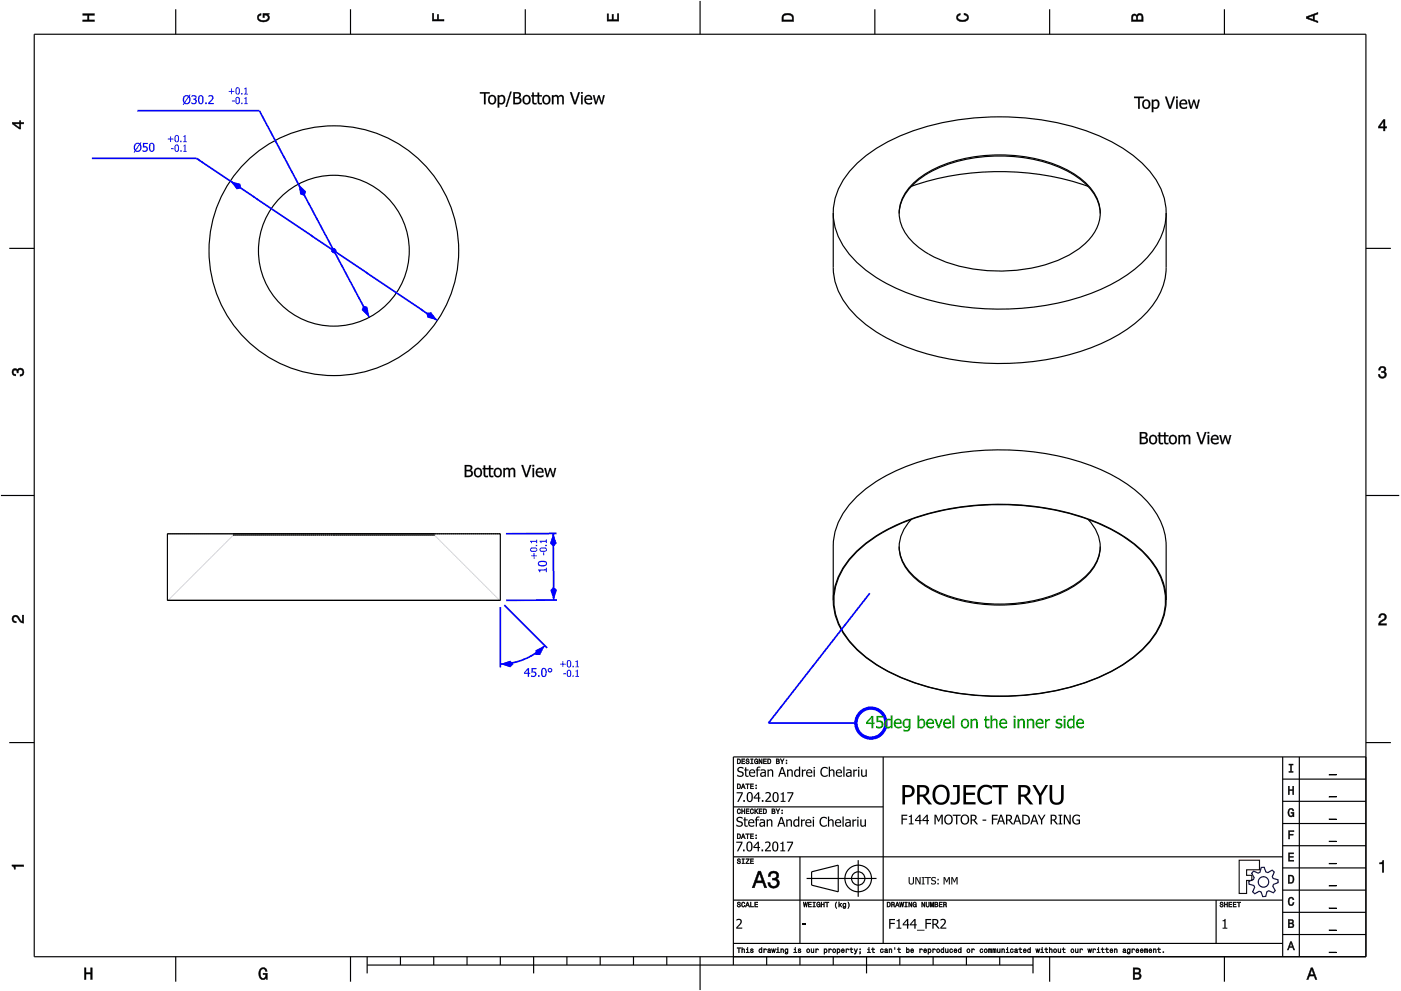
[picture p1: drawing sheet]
<svg xmlns="http://www.w3.org/2000/svg" width="420mm" height="297mm" viewBox="0 0 420 297" stroke-linecap="round" stroke-linejoin="round" font-family="sans-serif">
<g fill="none" stroke="#000" stroke-width=".35">
<path d="M10.3 10.3h399.3v276.5h-399.3zM52.7 2.8v7.5M105.1 2.8v7.5M157.5 2.8v7.5M210 .3v10M262.4 2.8v7.5M314.8 2.8v7.5M367.2 2.8v7.5M274.2 54.7a37.3 37.3 0 0 1 23.1-8.2 43.1 43.1 0 0 1 25.4 6 14.4 14.4 0 0 1 7.3 11.3 14.5 14.5 0 0 1-7.8 11.7 46.2 46.2 0 0 1-32 4.8 30.1 30.1 0 0 1-17.9-9.3 11.1 11.1 0 0 1 .7-15.2zM326.3 55.9a81.7 81.7 0 0 0-53 0M2.8 74.4h7.5M269.7 64a14.5 14.5 0 0 1 7.5-11.4 45.2 45.2 0 0 1 30.3-5.3 32.1 32.1 0 0 1 19 8.7 12.1 12.1 0 0 1 3.5 8"/>
<path d="M349.7 63.8v16.3a21 21 0 0 1-7.6 15.4 55.2 55.2 0 0 1-28.1 12.3 78.8 78.8 0 0 1-47.6-6.2 31.5 31.5 0 0 1-15-14.4 17.6 17.6 0 0 1-1.5-7.1v-16.3M349.7 63.8a21 21 0 0 1-7.6 15.4 55.2 55.2 0 0 1-28.1 12.3 78.8 78.8 0 0 1-47.6-6.2 31.5 31.5 0 0 1-15-14.4 17.6 17.6 0 0 1-1.5-7.1M349.7 63.8a21.2 21.2 0 0 0-8.5-16.1 59.7 59.7 0 0 0-31.3-12.1 77.8 77.8 0 0 0-43.1 6.6 33.1 33.1 0 0 0-15.1 14 17.7 17.7 0 0 0-1.8 7.6M409.6 74.4h7.5M.3 148.5h10M50.2 160h99.8v20h-99.8zM273.3 155.7a11.2 11.2 0 0 0-.3 16.3 32.2 32.2 0 0 0 19.6 8.9 45 45 0 0 0 30.1-5.6 14.5 14.5 0 0 0 7.3-11.3 12.2 12.2 0 0 0-3.7-8.3M409.6 148.5h10M249.9 180a21.5 21.5 0 0 1 8.4-16 58.3 58.3 0 0 1 30.5-12.2 78.3 78.3 0 0 1 44.4 6.7 31.6 31.6 0 0 1 15.2 15 17.4 17.4 0 0 1 1.3 6.5M249.9 180a21.2 21.2 0 0 0 8.5 16 59.7 59.7 0 0 0 31.4 12.1 77.8 77.8 0 0 0 43-6.5 33.2 33.2 0 0 0 15.1-14 17.7 17.7 0 0 0 1.8-7.6M249.9 180v-16.3a21.5 21.5 0 0 1 8.4-16 58.3 58.3 0 0 1 30.5-12.2 78.3 78.3 0 0 1 44.4 6.7 31.6 31.6 0 0 1 15.2 15 17.4 17.4 0 0 1 1.3 6.5v16.3M256.6 165.8a51 51 0 0 1 24.5-12.4 81.1 81.1 0 0 1 48.8 3.7 36.4 36.4 0 0 1 17.1 13.8 18 18 0 0 1-2.4 21.6 46.5 46.5 0 0 1-23.1 13.3 81.4 81.4 0 0 1-51.8-3 36.4 36.4 0 0 1-17.1-13.8 18 18 0 0 1 2.4-21.5z"/>
<path d="M330 163.8a13.5 13.5 0 0 1-6 10.2 41.2 41.2 0 0 1-26.6 7 37.4 37.4 0 0 1-23.1-8.1 12.9 12.9 0 0 1-4.6-9.1M2.8 222.6h7.5M264.9 226.9v55.9M384.7 233.5h24.9M384.7 226.9v59.9M389.7 226.9v59.9M409.6 222.6h7.5M409.6 226.9h-189.7v62.4M219.9 256.8h164.8M219.9 241.8h45M239.9 256.8v26M257.4 257.8v11"/>
<path d="M384.7 253.5h24.9M384.7 246.8h24.9M384.7 240.2h24.9M219.9 269.8h164.8M241.9 263.3h21M243.4 261.3l8-2v8l-8-2zM364.7 269.8v13M384.7 273.5h24.9M384.7 266.8h24.9M384.7 260.1h24.9M52.7 286.8v7.5M105.1 286.8v7.5"/>
<path d="M110.1 289.3h199.7M110.1 286.8v5M120.1 286.8v2.5M130.1 286.8v2.5M140.1 286.8v2.5M150 286.8v2.5M160 286.8v5M170 286.8v2.5M180 286.8v2.5M190 286.8v2.5M200 286.8v2.5M210 286.8v10"/>
<path d="M219.9 282.8h164.8M229.9 286.8v2.5M239.9 286.8v2.5M249.9 286.8v2.5M259.9 286.8v5M269.9 286.8v2.5M279.8 286.8v2.5M289.8 286.8v2.5M299.8 286.8v2.5M309.8 286.8v5M314.8 286.8v7.5M367.2 286.8v7.5"/>
<path d="M384.7 280.1h24.9"/>
<circle cx="100.1" cy="75.1" r="37.4"/>
<circle cx="100.1" cy="75.1" r="22.6"/>
<circle cx="257.4" cy="263.3" r="4"/>
<circle cx="257.4" cy="263.3" r="2"/>
</g>
<g fill="#000">
<path d="M24.8 4.1h3.5v.5h-1.6v1.4h1.6v.4h-3.5v-.4h1.5v-1.4h-1.5z" fill-rule="evenodd"/>
<path d="M77.5 4.4l.8-.3v.5h-.3a.68 .68 0 0 0-.5 .6 .68 .68 0 0 0 .4 .7 1.68 1.68 0 0 0 2.5-.6 .92 .92 0 0 0-1.1-.8v.8h-.5v-1.3h1.9v.3l-.4 .1 .4 .4a1.19 1.19 0 0 1-.9 1.7 1.9 1.9 0 0 1-2.7-1.3z" fill-rule="evenodd"/>
<path d="M129.7 4h.4v1.8h1v-1.4h.4v1.4h1.7v.5h-3.5z" fill-rule="evenodd"/>
<path d="M182.1 4.2h.4v1.7h1v-1.6h.5v1.6h1.2v-1.8h.4v2.2h-3.5z" fill-rule="evenodd"/>
<path d="M234.9 4.3a2.18 2.18 0 0 0-.4 2.1h3.5v-1.1a1.91 1.91 0 0 0-3.1-1zM235.2 4.7l.4-.2a1.44 1.44 0 0 1 2 .8v.7h-2.7l.1-1.1z" fill-rule="evenodd"/>
<path d="M287.1 4.4l.9-.4v.5l-.3 .1a.66 .66 0 0 0-.5 .6 .66 .66 0 0 0 .4 .6l.5 .2a1.58 1.58 0 0 0 2-.8 .9 .9 0 0 0-1-.7v-.5a1.24 1.24 0 0 1 1.4 1 1.24 1.24 0 0 1-1.1 1.4 1.92 1.92 0 0 1-2.6-1.2z" fill-rule="evenodd"/>
<path d="M339.6 4.4l-.3 2h3.5v-1.3a.98 .98 0 0 0-.7-1.1 .98 .98 0 0 0-1.2 .6 .83 .83 0 0 0-1.3-.2zM339.9 4.8l.4-.2 .4 .2 .1 1.2h-1.1zM341.3 4.7l.5-.2a.57 .57 0 0 1 .6 .7v.8h-1.2z" fill-rule="evenodd"/>
<path d="M391.7 5v.5l3.5 1.3v-.5l-1-.3v-1.4l1-.4v-.5zM392.2 5.3l1.6-.6v1.1z" fill-rule="evenodd"/>
<path d="M3.7 36.7v.4l2.1 1.6h.4v-1.6h.9v-.4h-.9v-.5h-.4v.5zM4.3 37.1h1.5v1.2z" fill-rule="evenodd"/>
<path d="M414.9 35.8l-1.5 2.1v.5h1.5v.8h.5v-.8h.5v-.4h-.5v-2.2zM414.9 36.4v1.6h-1.1z" fill-rule="evenodd"/>
<path d="M3.8 110.7a.85 .85 0 0 1 1.4 .2 1.11 1.11 0 0 1 1.6-.4 1.11 1.11 0 0 1 .3 1.6l-.6 .6-.5 .1v-.5a.72 .72 0 0 0 .9-.7 .72 .72 0 0 0-.8-.7 .72 .72 0 0 0-.6 .9h-.4a.62 .62 0 0 0-.4-.8 .62 .62 0 0 0-.8 .4 .62 .62 0 0 0 .5 .8h.3v.5a1.17 1.17 0 0 1-1.1-.7 1.17 1.17 0 0 1 .2-1.3z" fill-rule="evenodd"/>
<path d="M413.7 110.1a1.01 1.01 0 0 1 1.6-.2 1.01 1.01 0 0 1-.1 1.5 1.11 1.11 0 0 1 .4 1.6 1.11 1.11 0 0 1-1.6 .3l-.6-.6v-.5h.4a.72 .72 0 0 0 .7 .9 .72 .72 0 0 0 .7-.8 .72 .72 0 0 0-.9-.6v-.4a.62 .62 0 0 0 .8-.4 .62 .62 0 0 0-.4-.8 .62 .62 0 0 0-.8 .5v.4h-.5z" fill-rule="evenodd"/>
<path d="M3.9 184.7a1.22 1.22 0 0 1 2 .7l.8 .9v-1.9h.4v2.4a2.76 2.76 0 0 1-2.1-1.8 .69 .69 0 0 0-1 .5 .69 .69 0 0 0 .9 .7l-.1 .5a1.19 1.19 0 0 1-1.1-.7 1.19 1.19 0 0 1 .2-1.3z" fill-rule="evenodd"/>
<path d="M413.8 184.2a1.17 1.17 0 0 1 1.9 .3 1.17 1.17 0 0 1-1 1.7l-.8 .7h1.9v.5h-2.4a2.75 2.75 0 0 1 1.8-2.1 .69 .69 0 0 0-.5-1 .69 .69 0 0 0-.8 .8h-.4z" fill-rule="evenodd"/>
<path d="M221.1 227.5v1.5h.5a.77 .77 0 0 0 .6-.8 .77 .77 0 0 0-.6-.7zM221.3 227.6a.57 .57 0 0 1 .6 .6 .57 .57 0 0 1-.6 .6zM222.4 227.5v1.5h1v-.2h-.8v-.5h.7v-.2h-.7v-.5h.8v-.1zM223.8 227.5a.6 .6 0 0 0 .1 .7 .6 .6 0 0 0 .6 .2 .33 .33 0 0 1-.3 .4 .33 .33 0 0 1-.4-.3h-.2a.54 .54 0 0 0 .6 .5 .54 .54 0 0 0 .5-.6 .54 .54 0 0 0-.7-.4 .28 .28 0 0 1 .1-.4 .28 .28 0 0 1 .4 .3h.2l-.1-.2-.2-.3zM225.1 227.5v.1h.3v1.2h-.3v.2h.8v-.2h-.3v-1.2h.3v-.1zM226.4 227.6a.72 .72 0 0 0-.2 1 .72 .72 0 0 0 .9 .3l.2 .1v-.9h-.5v.2h.3l-.2 .5a.52 .52 0 0 1-.6-.6 .52 .52 0 0 1 .7-.4l.3 .1-.3-.5zM227.6 227.5v1.5h.2v-1.3l.5 1.3h.3v-1.5h-.2v1.2l-.6-1.2zM228.9 227.5v1.5h1v-.2h-.8v-.5h.7v-.2h-.7v-.5h.8v-.1zM230.2 227.5v1.5h.5a.77 .77 0 0 0 .6-.8 .77 .77 0 0 0-.6-.7zM230.4 227.6a.57 .57 0 0 1 .6 .6 .57 .57 0 0 1-.6 .6zM232.8 227.5v1.5h.5a.42 .42 0 0 0 .5-.4 .42 .42 0 0 0-.3-.5l.2-.2-.1-.3zM233 227.6h.3a.23 .23 0 0 1 .3 .3 .23 .23 0 0 1-.3 .2h-.3zM233 228.3h.3a.26 .26 0 0 1 .3 .2 .26 .26 0 0 1-.3 .3h-.3zM234 227.5l.5 .9v.6h.2v-.7l.5-.8h-.2l-.4 .7-.4-.7zM235.7 228.6v.4h.3v-.4zM235.7 227.8v.3h.3v-.3z" fill-rule="evenodd"/>
<path d="M221.1 234.9v1.5h.5a.77 .77 0 0 0 .6-.7 .77 .77 0 0 0-.6-.8zM221.3 235.1a.57 .57 0 0 1 .6 .6 .57 .57 0 0 1-.6 .6zM222.8 234.9l-.6 1.5h.2l.2-.4h.6l.1 .4h.2l-.5-1.5zM222.9 235.2l.2 .6h-.4zM223.6 234.9v.2h.5v1.3h.2v-1.3h.4v-.2zM225 234.9v1.5h1v-.1h-.8v-.5h.7v-.2h-.7v-.5h.8v-.2zM226.6 236.1v.3h.3v-.3zM226.6 235.3v.3h.3v-.3z" fill-rule="evenodd"/>
<path d="M386.3 235.7h.4v1h1v-1h.3v2.5h-.3v-1.2h-1v1.2h-.4z" fill-rule="evenodd"/>
<path d="M386.5 229h1.3v.3h-.5v1.9h.5v.3h-1.3v-.3h.5v-1.9h-.5z" fill-rule="evenodd"/>
<path d="M3.6 259.2h3.5v.5h-2.5v.8h-.3a.77 .77 0 0 0-.7-.9z" fill-rule="evenodd"/>
<path d="M221.2 257.5a.6 .6 0 0 0 .1 .7 .6 .6 0 0 0 .6 .2 .33 .33 0 0 1-.3 .4 .33 .33 0 0 1-.4-.4h-.2a.54 .54 0 0 0 .6 .6 .54 .54 0 0 0 .5-.7 .54 .54 0 0 0-.7-.3 .28 .28 0 0 1 .2-.5 .28 .28 0 0 1 .3 .3h.2l-.1-.2-.2-.2zM222.5 257.4v.2h.3v1.1h-.3v.2h.8v-.2h-.3v-1.1h.3v-.2zM223.7 257.4v.2h.8l-.9 1.3h1.1v-.2h-.8l.8-1.3zM225 257.4v1.5h1v-.2h-.8v-.5h.7v-.2h-.7v-.4h.8v-.2z" fill-rule="evenodd"/>
<path d="M221.1 249.9v1.5h.5a.77 .77 0 0 0 .6-.7 .77 .77 0 0 0-.6-.8zM221.3 250.1a.57 .57 0 0 1 .6 .6 .57 .57 0 0 1-.6 .5zM222.8 249.9l-.6 1.5h.2l.2-.4h.6l.1 .4h.2l-.5-1.5zM222.9 250.1l.2 .7h-.4zM223.6 249.9v.2h.5v1.3h.2v-1.3h.4v-.2zM225 249.9v1.5h1v-.2h-.8v-.5h.7v-.2h-.7v-.4h.8v-.2zM226.6 251.1v.3h.3v-.3zM226.6 250.3v.3h.3v-.3z" fill-rule="evenodd"/>
<path d="M221.2 242.6a.72 .72 0 0 0-.2 1 .72 .72 0 0 0 1 .2l.1-.4-.4 .4a.56 .56 0 0 1-.4-.6 .56 .56 0 0 1 .5-.6l.3 .3-.3-.5zM222.4 242.4v1.5h.2v-.7h.6v.7h.2v-1.5h-.2v.6h-.6v-.6zM223.7 242.4v1.5h1v-.2h-.8v-.5h.7v-.1h-.7v-.5h.8v-.2zM225.1 242.6a.72 .72 0 0 0-.2 1 .72 .72 0 0 0 1 .2l.1-.4-.4 .4a.56 .56 0 0 1-.4-.6 .56 .56 0 0 1 .5-.6l.3 .3-.3-.5zM226.3 242.4v1.5h.2l.2-.7 .5 .7h.2l-.6-.8 .6-.7h-.2l-.7 .7v-.7zM227.6 242.4v1.5h1v-.2h-.8v-.5h.7v-.1h-.7v-.5h.8v-.2zM228.9 242.4v1.5h.5a.77 .77 0 0 0 .6-.7 .77 .77 0 0 0-.6-.8zM229.1 242.6a.57 .57 0 0 1 .6 .6 .57 .57 0 0 1-.6 .5zM231.5 242.4v1.5h.5a.42 .42 0 0 0 .5-.3 .42 .42 0 0 0-.3-.5l.2-.2-.1-.4zM231.7 242.6h.3a.23 .23 0 0 1 .3 .2 .23 .23 0 0 1-.3 .3h-.3zM231.7 243.2h.3a.26 .26 0 0 1 .3 .3 .26 .26 0 0 1-.3 .2h-.3zM232.7 242.4l.5 .9v.6h.2v-.6l.5-.9h-.2l-.4 .7-.4-.7zM234.4 243.6v.3h.3v-.3zM234.4 242.8v.3h.3v-.3z" fill-rule="evenodd"/>
<path d="M386.4 255.6h1.6v.3h-1.3v.8h1.2v.3h-1.2v.8h1.3v.3h-1.6z" fill-rule="evenodd"/>
<path d="M386.4 249h1.7v.3h-1.3v.7h1v.3h-1v1.2h-.4z" fill-rule="evenodd"/>
<path d="M386.5 242.6a.85 .85 0 0 1 .9-.3 .85 .85 0 0 1 .6 .8h-.3l-.3-.5a1.04 1.04 0 0 0-.9 .9 1.04 1.04 0 0 0 .7 1.1l.4-.2 .1-.6h-.5v-.3h.9v1.3l-.3-.3-.4 .4a1.2 1.2 0 0 1-1.1-1.9z" fill-rule="evenodd"/>
<path d="M221.2 270.5a.6 .6 0 0 0 .1 .6 .6 .6 0 0 0 .6 .3 .33 .33 0 0 1-.3 .4 .33 .33 0 0 1-.4-.4h-.2a.54 .54 0 0 0 .6 .6 .54 .54 0 0 0 .5-.7 .54 .54 0 0 0-.7-.4 .28 .28 0 0 1 .2-.4 .28 .28 0 0 1 .3 .3h.2l-.1-.2-.2-.2zM222.5 270.5a.72 .72 0 0 0-.2 1 .72 .72 0 0 0 1 .3l.1-.5-.4 .4a.56 .56 0 0 1-.4-.6 .56 .56 0 0 1 .5-.5l.3 .2-.3-.4zM224.1 270.4l-.6 1.5h.2l.2-.5h.6l.1 .5h.2l-.5-1.5zM224.2 270.6l.2 .7h-.4zM225 270.4v1.5h1v-.2h-.8v-1.3zM226.3 270.4v1.5h1v-.2h-.8v-.5h.7v-.2h-.7v-.4h.8v-.2z" fill-rule="evenodd"/>
<path d="M227.4 261.1l-1.8 5h.6l.6-1.5h1.9l.6 1.5h.6l-1.8-5zM227.8 261.8l.7 2.2h-1.5zM230.8 261.5l-.4 1.2h.6a.88 .88 0 0 1 .5-1.1 .88 .88 0 0 1 1.1 .4 .88 .88 0 0 1-.3 1.2h-.7v.6a1.03 1.03 0 0 1 1.4 .6 1.03 1.03 0 0 1-.7 1.3 1.03 1.03 0 0 1-1.3-.7l-.1-.5h-.6a1.68 1.68 0 0 0 2.1 1.7 1.68 1.68 0 0 0 .9-2.6l-.4-.2a1.29 1.29 0 0 0 .6-1.6 1.29 1.29 0 0 0-1.5-.7z" fill-rule="evenodd"/>
<path d="M240.9 270.4l.2 1.5h.2l.2-1.3 .3 1.3h.2l.2-1.5h-.2l-.1 1.3-.3-1.3h-.1l-.3 1.3-.1-1.3zM242.4 270.4v1.5h.9v-.2h-.7v-.5h.7v-.2h-.7v-.4h.7v-.2zM243.8 270.4v.2h.3v1.1h-.3v.2h.7v-.2h-.3v-1.1h.3v-.2zM245 270.5a.72 .72 0 0 0-.2 1 .72 .72 0 0 0 1 .3l.2 .1v-.8h-.6v.2h.4l-.2 .4a.52 .52 0 0 1-.6-.6 .52 .52 0 0 1 .7-.4l.3 .1-.3-.4zM246.2 270.4v1.5h.2v-.7h.6v.7h.2v-1.5h-.2v.6h-.6v-.6zM247.5 270.4v.2h.4v1.3h.2v-1.3h.5v-.2zM250.8 270.3a1.35 1.35 0 0 0 .1 2 1.84 1.84 0 0 1 0-2zM251.5 270.3v1.6h.2l.2-.6 .4 .6h.2l-.5-.8 .5-.4-.8 .5v-.9zM252.9 270.8a.55 .55 0 0 0-.2 .8 .55 .55 0 0 0 .8 .1 .4 .4 0 0 1-.2 .4 .4 .4 0 0 1-.5-.1 .47 .47 0 0 0 .5 .3 .47 .47 0 0 0 .4-.5v-1.1l-.2 .2-.3-.2zM253 271l.1-.1a.39 .39 0 0 1 .4 .4 .39 .39 0 0 1-.5 .3zM254.3 270.3a1.85 1.85 0 0 1 0 2 1.22 1.22 0 0 0 0-2z" fill-rule="evenodd"/>
<path d="M266 270.4v1.5h.5a.77 .77 0 0 0 .6-.8 .77 .77 0 0 0-.6-.7zM266.2 270.6a.57 .57 0 0 1 .7 .5 .57 .57 0 0 1-.7 .6zM267.3 270.4v1.5h.2v-.7a.45 .45 0 0 1 .5 .2 .45 .45 0 0 1 .1 .5l.2-.1-.2-.7a.41 .41 0 0 0 .2-.4 .41 .41 0 0 0-.5-.3zM267.5 270.6h.3a.25 .25 0 0 1 .3 .2 .25 .25 0 0 1-.3 .3h-.3zM269 270.4l-.5 1.5h.2l.1-.5h.6l.2 .5h.2l-.6-1.5zM269.1 270.6l.2 .7h-.4zM269.7 270.4l.3 1.5h.2l.2-1.3 .2 1.3h.2l.3-1.5h-.2l-.2 1.3-.2-1.3h-.2l-.2 1.3-.2-1.3zM271.3 270.4v.2h.3v1.1h-.3v.2h.8v-.2h-.3v-1.1h.3v-.2zM272.5 270.4v1.5h.2v-1.3l.6 1.3h.2v-1.5h-.2v1.2l-.5-1.2zM273.9 270.5a.72 .72 0 0 0-.2 1 .72 .72 0 0 0 .9 .3l.2 .1v-.8h-.5v.2h.3l-.2 .4a.52 .52 0 0 1-.5-.6 .52 .52 0 0 1 .7-.4l.2 .1-.3-.4zM276.4 270.4v1.5h.2v-1.3l.6 1.3h.2v-1.5h-.2v1.2l-.6-1.2zM277.7 270.4v.9a.52 .52 0 0 0 .5 .6 .52 .52 0 0 0 .5-.6v-.9h-.2v.9a.33 .33 0 0 1-.3 .4 .33 .33 0 0 1-.3-.4v-.9zM279 270.4v1.5h.1v-1.4l.3 1.4h.2l.3-1.4v1.4h.1v-1.5h-.2l-.3 1.3-.3-1.3zM280.3 270.4v1.5h.6a.42 .42 0 0 0 .4-.3 .42 .42 0 0 0-.2-.5l.2-.2-.1-.4zM280.5 270.6h.3a.23 .23 0 0 1 .3 .2 .23 .23 0 0 1-.3 .2h-.3zM280.5 271.2h.3a.26 .26 0 0 1 .3 .2 .26 .26 0 0 1-.3 .3h-.3zM281.6 270.4v1.5h1v-.2h-.8v-.5h.7v-.2h-.7v-.4h.8v-.2zM282.9 270.4v1.5h.2v-.7a.45 .45 0 0 1 .5 .2 .45 .45 0 0 1 .1 .5l.2-.1-.2-.7a.41 .41 0 0 0 .2-.4 .41 .41 0 0 0-.5-.3zM283.1 270.6h.3a.25 .25 0 0 1 .3 .2 .25 .25 0 0 1-.3 .3h-.3z" fill-rule="evenodd"/>
<path d="M366 270.5a.6 .6 0 0 0 0 .6 .6 .6 0 0 0 .7 .3 .33 .33 0 0 1-.3 .4 .33 .33 0 0 1-.4-.4h-.2a.54 .54 0 0 0 .6 .6 .54 .54 0 0 0 .5-.7 .54 .54 0 0 0-.8-.4 .28 .28 0 0 1 .2-.4 .28 .28 0 0 1 .4 .3h.2l-.1-.2-.2-.2zM367.2 270.4v1.5h.2v-.7h.6v.7h.2v-1.5h-.2v.6h-.6v-.6zM368.5 270.4v1.5h.9v-.2h-.7v-.5h.7v-.2h-.7v-.4h.7v-.2zM369.8 270.4v1.5h.9v-.2h-.7v-.5h.7v-.2h-.7v-.4h.7v-.2zM371 270.4v.2h.5v1.3h.2v-1.3h.4v-.2z" fill-rule="evenodd"/>
<path d="M386.3 262.3v2.5h.9a1.28 1.28 0 0 0 1-1.3 1.28 1.28 0 0 0-1-1.2zM386.7 262.6a.96 .96 0 0 1 1.1 .9 .96 .96 0 0 1-1.1 1z" fill-rule="evenodd"/>
<path d="M386.3 275.6v2.5h1a.7 .7 0 0 0 .8-.5 .7 .7 0 0 0-.5-.9l.4-.5a.62 .62 0 0 0-.8-.6zM386.7 275.9h.5a.38 .38 0 0 1 .4 .4 .38 .38 0 0 1-.4 .3h-.5zM386.7 276.9h.5a.43 .43 0 0 1 .5 .4 .43 .43 0 0 1-.5 .5h-.5z" fill-rule="evenodd"/>
<path d="M386.5 269.2a.85 .85 0 0 1 1-.3 .85 .85 0 0 1 .6 .8h-.4l-.3-.5a1.05 1.05 0 0 0-.8 .9 1.05 1.05 0 0 0 .6 1.1l.4-.2 .2-.5h.3a.89 .89 0 0 1-.8 1 .89 .89 0 0 1-1-.7z" fill-rule="evenodd"/>
<path d="M413.7 258.6a.77 .77 0 0 0 1-.7h.3v3.5h-.5v-2.4h-.8z" fill-rule="evenodd"/>
<path d="M25.3 290.1h.5v1.4h1.4v-1.4h.5v3.5h-.5v-1.7h-1.4v1.7h-.5z" fill-rule="evenodd"/>
<path d="M78 290.5a1.19 1.19 0 0 1 1.3-.5 1.19 1.19 0 0 1 .8 1.1h-.5l-.1-.3a.68 .68 0 0 0-.6-.4 .68 .68 0 0 0-.6 .4 1.68 1.68 0 0 0 .6 2.5 .92 .92 0 0 0 .8-1.2h-.8v-.4h1.3v1.9h-.3l-.1-.5-.4 .4a1.19 1.19 0 0 1-1.7-.9v-1.5z" fill-rule="evenodd"/>
<path d="M221 284.1v.1h.5v1.4h.2v-1.4h.4v-.1zM222.4 284v1.6h.2v-.9l.3-.2 .2 .2v.9h.2v-.8a.38 .38 0 0 0-.2-.4 .38 .38 0 0 0-.5 .2v-.6zM223.8 284.4l.3 .2v.8l-.4 .2h1l-.4-.2v-1zM224.1 284l.2 .2zM225.2 284.5l-.1 .4 .6 .2a.26 .26 0 0 1-.2 .4 .26 .26 0 0 1-.3-.3h-.2a.42 .42 0 0 0 .6 .4 .42 .42 0 0 0 .1-.7l-.5-.2 .3-.2 .4 .2-.1-.2zM227.7 284.5a.54 .54 0 0 0-.2 .8 .54 .54 0 0 0 .8 .1l.2 .2v-1.6h-.2v.6l-.3-.2zM227.8 284.6h.1a.39 .39 0 0 1 .4 .4 .39 .39 0 0 1-.5 .3zM229 284.4v1.2h.2l.1-1 .6 .2a.38 .38 0 0 0-.3-.4 .38 .38 0 0 0-.4 .2zM230.4 284.5l-.2 .2 .6-.2 .1 .3a.42 .42 0 0 0-.7 .2 .42 .42 0 0 0 .3 .6l.7-.2-.2-1zM230.4 285.2a.25 .25 0 0 1 .5 0 .25 .25 0 0 1-.5 0zM231.3 284.4l.3 1.2h.2l.2-1 .1 1h.2l.3-1.2h-.2l-.2 1-.1-1h-.2l-.2 1-.2-1zM232.9 284.4l.3 .2v.8l-.4 .2h1l-.4-.2v-1zM233.2 284l.2 .2zM234.1 284.4v1.2h.2v-.9l.3-.2 .2 .2v.9h.2v-.8a.38 .38 0 0 0-.2-.4 .38 .38 0 0 0-.5 .2zM235.5 284.5a.55 .55 0 0 0-.2 .8 .55 .55 0 0 0 .8 .1 .4 .4 0 0 1-.2 .4 .4 .4 0 0 1-.5-.1 .47 .47 0 0 0 .5 .3 .47 .47 0 0 0 .4-.5v-1.1l-.2 .2-.3-.2zM235.6 284.6h.1a.39 .39 0 0 1 .4 .4 .39 .39 0 0 1-.5 .3zM238.1 284.4l.3 .2v.8l-.4 .2h1l-.4-.2v-1zM238.4 284l.2 .2zM239.4 284.5v.4l.6 .2a.26 .26 0 0 1-.2 .4 .26 .26 0 0 1-.3-.3h-.2a.42 .42 0 0 0 .6 .4 .42 .42 0 0 0 .1-.7l-.5-.2 .3-.2 .4 .2-.1-.2zM241.9 285a.57 .57 0 0 0 1.1 0 .57 .57 0 0 0-1.1 0zM242.1 284.6h.1a.39 .39 0 0 1 .5 .4 .39 .39 0 0 1-.6 .3zM243.2 284.4v.8a.38 .38 0 0 0 .3 .4 .38 .38 0 0 0 .4-.2l.2 .2v-1.2h-.2v.8l-.3 .2-.2-.1v-.9zM244.6 284.4v1.2h.2l.1-1 .6 .2a.38 .38 0 0 0-.3-.4 .38 .38 0 0 0-.4 .2zM247.1 284.4v1.6h.2l.1-.5a.53 .53 0 0 0 .7-.5 .53 .53 0 0 0-.8-.4zM247.4 284.6h.1a.39 .39 0 0 1 .4 .4 .39 .39 0 0 1-.5 .3zM248.5 284.4v1.2h.2l.1-1 .6 .2a.38 .38 0 0 0-.3-.4 .38 .38 0 0 0-.4 .2zM249.7 285a.57 .57 0 0 0 1.1 0 .57 .57 0 0 0-1.1 0zM249.9 284.6h.1a.39 .39 0 0 1 .5 .4 .39 .39 0 0 1-.6 .3zM251 284.4v1.6h.2l.1-.5a.53 .53 0 0 0 .7-.5 .53 .53 0 0 0-.8-.4zM251.3 284.6h.1a.39 .39 0 0 1 .4 .4 .39 .39 0 0 1-.5 .3zM252.4 284.5a.57 .57 0 0 0-.1 .9 .57 .57 0 0 0 .9 0v-.2l-.5 .2-.2-.4h.7l-.1-.5-.3-.1zM252.6 284.6l.3-.1 .1 .4h-.5zM253.7 284.4v1.2h.2l.1-1 .6 .2a.38 .38 0 0 0-.3-.4 .38 .38 0 0 0-.4 .2zM255.2 284.1v.3l-.4 .2h.4v.9l.6 .1-.4-.5v-.5h.4v-.2h-.4v-.3zM256.1 284.4l.5 1.2-.4 .4h.3l.7-1.6h-.2l-.3 1-.4-1zM257.8 284.4v.3h.3v-.3zM257.8 285.2l.2 .4-.2 .4 .3-.4v-.4zM260.2 284.4l.3 .2v.8l-.4 .2h1l-.4-.2v-1zM260.5 284l.2 .2zM261.7 284.1v.3l-.4 .2h.4v.9l.6 .1-.4-.5v-.5h.4v-.2h-.4v-.3zM264.1 284.5a.57 .57 0 0 0-.1 .9 .57 .57 0 0 0 .9-.1l-.1-.2a.32 .32 0 0 1-.5 .1 .32 .32 0 0 1 0-.5 .32 .32 0 0 1 .4 .1h.2l-.2-.4zM265.4 284.5l-.1 .2 .5-.2 .1 .3a.42 .42 0 0 0-.6 .2 .42 .42 0 0 0 .3 .6l.7-.2-.2-1zM265.5 285.2a.25 .25 0 0 1 .5 0 .25 .25 0 0 1-.5 0zM266.6 284.4v1.2h.2v-.9l.3-.2 .2 .2v.9h.2v-.8a.38 .38 0 0 0-.3-.4 .38 .38 0 0 0-.4 .2zM268.3 284l.1 .6zM269.5 284.1v.3l-.4 .2h.4v.9l.6 .1-.5-.5v-.5h.5v-.2h-.5v-.3zM271.8 284v1.6l.2-.2a.49 .49 0 0 0 .8-.4 .49 .49 0 0 0-.8-.4v-.6zM272.1 284.6h.1a.39 .39 0 0 1 .4 .4 .39 .39 0 0 1-.5 .3zM273.2 284.5a.57 .57 0 0 0-.1 .9 .57 .57 0 0 0 .8 0l.1-.2-.6 .2-.1-.4h.7l-.1-.5-.4-.1zM273.3 284.6l.4-.1 .1 .4h-.5zM275.8 284.4v1.2h.2v-1l.7 .2a.38 .38 0 0 0-.3-.4 .38 .38 0 0 0-.5 .2zM277.1 284.5a.57 .57 0 0 0-.1 .9 .57 .57 0 0 0 .8 0l.1-.2-.6 .2-.1-.4h.7l-.1-.5-.4-.1zM277.2 284.6l.4-.1 .1 .4h-.5zM278.3 284.4v1.6h.2v-.5a.53 .53 0 0 0 .8-.5 .53 .53 0 0 0-.8-.4zM278.6 284.6a.39 .39 0 0 1 .5 .4 .39 .39 0 0 1-.5 .3zM279.7 284.4v1.2h.2v-1l.7 .2a.38 .38 0 0 0-.3-.4 .38 .38 0 0 0-.5 .2zM280.8 285a.6 .6 0 0 0 1.2 0 .6 .6 0 0 0-1.2 0zM281.1 284.6h.1a.39 .39 0 0 1 .4 .4 .39 .39 0 0 1-.5 .3zM282.2 284.5a.54 .54 0 0 0-.1 .8 .54 .54 0 0 0 .8 .1l.2 .2v-1.6h-.2v.6l-.3-.2zM282.4 284.6h.1a.39 .39 0 0 1 .4 .4 .39 .39 0 0 1-.5 .3zM283.5 284.4v.8a.38 .38 0 0 0 .3 .4 .38 .38 0 0 0 .4-.2l.2 .2v-1.2h-.2v.8l-.3 .2-.2-.1v-.9zM284.9 284.5a.57 .57 0 0 0-.1 .9 .57 .57 0 0 0 .9-.1l-.2-.2a.32 .32 0 0 1-.4 .1 .32 .32 0 0 1 0-.5 .32 .32 0 0 1 .4 .1h.2l-.3-.4zM286.2 284.5a.57 .57 0 0 0-.1 .9 .57 .57 0 0 0 .8 0l.1-.2-.6 .2-.1-.4h.7l-.1-.5-.4-.1zM286.3 284.6l.4-.1 .1 .4h-.5zM287.4 284.5a.54 .54 0 0 0-.1 .8 .54 .54 0 0 0 .8 .1l.2 .2v-1.6h-.2v.6l-.3-.2zM287.6 284.6h.1a.39 .39 0 0 1 .4 .4 .39 .39 0 0 1-.5 .3zM289.9 285a.6 .6 0 0 0 1.2 0 .6 .6 0 0 0-1.2 0zM290.2 284.6h.1a.39 .39 0 0 1 .4 .4 .39 .39 0 0 1-.5 .3zM291.4 284.4v1.2h.1l.1-1 .7 .2a.38 .38 0 0 0-.3-.4 .38 .38 0 0 0-.5 .2zM294 284.5a.57 .57 0 0 0-.1 .9 .57 .57 0 0 0 .9-.1l-.2-.2a.32 .32 0 0 1-.4 .1 .32 .32 0 0 1-.1-.5 .32 .32 0 0 1 .5 .1h.2l-.3-.4zM295.1 285a.6 .6 0 0 0 1.2 0 .6 .6 0 0 0-1.2 0zM295.4 284.6h.1a.39 .39 0 0 1 .4 .4 .39 .39 0 0 1-.5 .3zM296.4 284.4v1.2h.2l.1-1.1 .2 1.1h.1l.2-1.1 .1 1.1h.2l-.2-1.2zM297.7 284.4v1.2h.2l.1-1.1 .2 1.1h.1l.2-1.1 .1 1.1h.2l-.2-1.2zM299.1 284.4v.8a.38 .38 0 0 0 .2 .4 .38 .38 0 0 0 .5-.2l.2 .2v-1.2h-.2v.8l-.3 .2-.2-.1v-.9zM300.4 284.4v1.2h.2v-.9l.3-.2 .2 .2v.9h.2v-.8a.38 .38 0 0 0-.3-.4 .38 .38 0 0 0-.4 .2zM301.8 284.4l.3 .2v.8l-.4 .2h1l-.4-.2v-1zM302.1 284l.2 .2zM303.1 284.5a.57 .57 0 0 0-.1 .9 .57 .57 0 0 0 .9-.1l-.2-.2a.32 .32 0 0 1-.4 .1 .32 .32 0 0 1-.1-.5 .32 .32 0 0 1 .5 .1h.2l-.3-.4zM304.4 284.5l-.1 .2 .5-.2 .1 .3a.42 .42 0 0 0-.6 .2 .42 .42 0 0 0 .3 .6l.7-.2-.3-1zM304.4 285.2a.25 .25 0 0 1 .5 0 .25 .25 0 0 1-.5 0zM305.8 284.1v.3l-.3 .2h.3l.1 .9 .6 .1-.5-.5v-.5h.5v-.2h-.5v-.3zM307 284.5a.57 .57 0 0 0-.1 .9 .57 .57 0 0 0 .8 0l.1-.2-.6 .2-.2-.4h.8l-.1-.5-.4-.1zM307.1 284.6l.3-.1 .2 .4h-.6zM308.2 284.5a.54 .54 0 0 0-.1 .8 .54 .54 0 0 0 .8 .1l.2 .2v-1.6h-.2v.6l-.3-.2zM308.4 284.6h.1a.39 .39 0 0 1 .4 .4 .39 .39 0 0 1-.5 .3zM310.6 284.4l.3 1.2h.1l.2-1 .2 1h.2l.3-1.2h-.2l-.2 1-.2-1h-.2l-.1 1-.2-1zM312.2 284.4l.3 .2v.8l-.4 .2h.9l-.3-.2v-1zM312.5 284l.2 .2zM313.6 284.1v.3l-.3 .2h.3l.1 .9 .6 .1-.5-.5v-.5h.5v-.2h-.5v-.3zM314.7 284v1.6h.2v-.9l.3-.2 .2 .2v.9h.2v-.8a.38 .38 0 0 0-.3-.4 .38 .38 0 0 0-.4 .2v-.6zM315.9 285a.6 .6 0 0 0 1.2 0 .6 .6 0 0 0-1.2 0zM316.2 284.6h.1a.39 .39 0 0 1 .4 .4 .39 .39 0 0 1-.5 .3zM317.3 284.4v.8a.38 .38 0 0 0 .2 .4 .38 .38 0 0 0 .5-.2l.2 .2v-1.2h-.2v.8l-.3 .2-.2-.1v-.9zM318.8 284.1v.3l-.3 .2h.3l.1 .9 .5 .1-.4-.5v-.5h.4v-.2h-.4v-.3zM321.1 285a.6 .6 0 0 0 1.2 0 .6 .6 0 0 0-1.2 0zM321.4 284.6h.1a.39 .39 0 0 1 .4 .4 .39 .39 0 0 1-.5 .3zM322.5 284.4v.8a.38 .38 0 0 0 .2 .4 .38 .38 0 0 0 .5-.2l.2 .2v-1.2h-.2l-.1 .8-.2 .2-.2-.1v-.9zM323.8 284.4v1.2h.2l.1-1 .6 .2a.38 .38 0 0 0-.3-.4 .38 .38 0 0 0-.4 .2zM326.2 284.4l.3 1.2h.1l.2-1 .2 1h.2l.3-1.2h-.2l-.2 1-.2-1h-.2l-.2 1-.1-1zM327.7 284.4v1.2h.2l.1-1 .6 .2a.38 .38 0 0 0-.3-.4 .38 .38 0 0 0-.4 .2zM329.1 284.4l.3 .2v.8l-.4 .2h.9l-.4-.2v-1zM329.3 284l.2 .2zM330.5 284.1v.3l-.3 .2h.3l.1 .9 .5 .1-.4-.5v-.5h.4v-.2h-.4v-.3zM331.8 284.1v.3l-.3 .2h.3l.1 .9 .5 .1-.4-.5v-.5h.4v-.2h-.4v-.3zM333 284.5a.57 .57 0 0 0-.1 .9 .57 .57 0 0 0 .8 0l.1-.2-.6 .2-.2-.4h.8l-.1-.5-.4-.1zM333.1 284.6l.3-.1 .2 .4h-.6zM334.2 284.4v1.2h.1l.1-.9 .3-.2 .2 .2v.9h.2v-.8a.38 .38 0 0 0-.3-.4 .38 .38 0 0 0-.5 .2zM336.9 284.5l-.1 .2 .5-.2 .1 .3a.42 .42 0 0 0-.6 .2 .42 .42 0 0 0 .3 .6l.6-.2-.2-1zM336.9 285.2a.25 .25 0 0 1 .5 0 .25 .25 0 0 1-.5 0zM338.1 284.5a.55 .55 0 0 0-.1 .8 .55 .55 0 0 0 .8 .1 .4 .4 0 0 1-.3 .4 .4 .4 0 0 1-.5-.1 .47 .47 0 0 0 .6 .3 .47 .47 0 0 0 .4-.5v-1.1l-.2 .2-.4-.2zM338.3 284.6a.39 .39 0 0 1 .5 .4 .39 .39 0 0 1-.5 .3zM339.4 284.4v1.2h.2l.1-1 .6 .2a.38 .38 0 0 0-.3-.4 .38 .38 0 0 0-.4 .2zM340.8 284.5a.57 .57 0 0 0-.1 .9 .57 .57 0 0 0 .8 0l.1-.2-.6 .2-.2-.4h.8l-.1-.5-.4-.1zM340.9 284.6l.3-.1 .2 .4h-.6zM342.1 284.5a.57 .57 0 0 0-.1 .9 .57 .57 0 0 0 .8 0l.1-.2-.6 .2-.2-.4h.8l-.1-.5-.4-.1zM342.2 284.6l.3-.1 .2 .4h-.6zM343.2 284.4v1.2h.2l.1-1.1 .1 1.1h.2l.1-1.1 .2 1.1h.1l-.1-1.2zM344.7 284.5a.57 .57 0 0 0-.1 .9 .57 .57 0 0 0 .8 0l.1-.2-.6 .2-.2-.4h.8l-.2-.5-.3-.1zM344.8 284.6l.3-.1 .2 .4h-.6zM345.9 284.4v1.2h.1l.1-.9 .2-.2 .3 .2v.9h.2v-.8a.38 .38 0 0 0-.3-.4 .38 .38 0 0 0-.5 .2zM347.4 284.1v.3l-.3 .2h.3l.1 .9 .5 .1-.4-.5v-.5h.4v-.2h-.4v-.3zM348.7 285.2v.4h.3v-.4z" fill-rule="evenodd"/>
<path d="M339.8 290.1v3.5h1.3a.98 .98 0 0 0 1.1-.7 .98 .98 0 0 0-.6-1.2 .86 .86 0 0 0 .5-1 .86 .86 0 0 0-1-.6zM340.3 290.5h.7a.53 .53 0 0 1 .6 .6 .53 .53 0 0 1-.6 .4h-.7zM340.3 292h.7a.61 .61 0 0 1 .8 .5 .61 .61 0 0 1-.7 .7h-.8z" fill-rule="evenodd"/>
<path d="M387 282.2l-.9 2.5h.3l.3-.7h1l.2 .7h.4l-.9-2.5zM387.2 282.6l.4 1.1h-.8z" fill-rule="evenodd"/>
<path d="M393.2 290.1l-1.3 3.5h.4l.4-1h1.4l.4 1h.4l-1.2-3.5zM393.4 290.6l.6 1.5h-1.1z" fill-rule="evenodd"/>
</g>
<g fill="#000">
<path d="M24.8 4.1v.5l1.5-.1v1.5h-1.5v.4h3.5v-.4h-1.7v-1.5l1.7 .1v-.5zM24.8 4h3.6v.6h-1.7v1.4l1.7-.1v.6h-3.6v-.6h1.5v-1.3h-1.5z"/>
<path d="M77.5 4.4l-.4 .8 .2 .6 .9 .7h1.6l.9-.7v-1l-.6-.5h.6v-.3h-1.9v1.3h.5l-.1-.9 .6 .1 .6 .4v.8l-.8 .4-1.7-.2-.3-.2-.1-.7 .8-.4v-.5zM77.4 4.4l1-.4v.6l-.8 .4v.6l.8 .5h1.2l.7-.5v-.6l-1-.5v.9h-.5v-1.5h2v.4l-.5 .1 .6 .6-.1 .9-1 .7h-1.6l-1-.8-.1-.6z"/>
<path d="M129.7 4v2.3h3.5v-.5l-1.7 .1v-1.5h-.4l.1 1.5h-1.2l.1-1.9zM129.6 4h.5v1.8h1v-1.5h.5l-.1 1.5h1.7v.6h-3.6z"/>
<path d="M182.1 4.2v2.1h3.5v-2.2h-.4v1.8h-1.3v-1.6h-.4l.1 1.6h-1.2l.1-1.7zM182 4.1h.6l-.1 1.8h1v-1.7h.5v1.7h1.2l-.1-1.8h.5v2.3h-3.6z"/>
<path d="M234.9 4.3l-.4 .7v1.4h3.5l-.1-1.7-.4-.4-1.3-.3zM234.9 4.3l1.3-.4 1.4 .4 .3 .4 .2 1.8h-3.7l.1-1.5zM235.2 4.6l1-.2 1.1 .2 .3 .3v1.1h-2.8l.1-1.1zM235.2 4.7l-.2 .2-.1 1.1h2.7l-.1-1.1-.3-.2-1-.2z"/>
<path d="M287.1 4.4l-.3 .8 .1 .6 1 .6h1.5l1-.6v-1l-.7-.7-.6-.1v.5l.8 .2 .2 .5-.1 .4-.7 .4-1.7-.1-.3-.3-.1-.6 .8-.5v-.5zM287.1 4.4l.9-.5v.7l-.7 .4v.6l.8 .4h1.2l.4-.2 .4-.6-.3-.5-.8-.2v-.6l.7 .2 .8 .6-.1 1.1-.9 .7h-1.6l-1-.7-.1-.6z"/>
<path d="M339.6 4.4l-.3 2h3.5v-1.7l-.6-.6-1 .1-.2 .6-.6-.6zM339.5 4.4l1-.3 .4 .5 .6-.6h.7l.6 .6 .1 1.9h-3.6zM339.8 4.7l.5-.1 .4 .2 .1 1.2h-1.1zM339.9 4.8l-.2 1.2h1.1l-.1-1.2-.4-.2zM341.3 4.6l.5-.2 .5 .2 .2 1.4h-1.4zM341.3 4.7l-.1 1.3h1.2l-.1-1.3-.5-.2z"/>
<path d="M391.7 5v.5l3.5 1.3v-.5l-1.1-.3v-1.5l1.1-.3v-.5zM391.7 5l3.6-1.4v.7l-1.1 .3v1.4l1.1 .3v.6l-3.6-1.3zM392 5.3l1.9-.7v1.3zM392.3 5.2l1.5 .6v-1.1z"/>
<path d="M3.7 36.7v.4l2.1 1.6h.4v-1.6h.9v-.4l-.9 .1v-.6h-.4l.1 .6zM3.6 36.6l2.2 .1v-.6h.5l-.1 .6 1-.1v.6l-1-.1 .1 1.6h-.5l-2.2-1.5zM4.1 37.1h1.8v1.3zM4.3 37.1l1.5 1.2v-1.2z"/>
<path d="M414.9 35.8l-1.5 2.1v.5l1.6-.1-.1 .9h.5l-.1-.9 .6 .1v-.4h-.6l.1-2.2zM414.9 35.8h.5v2.2l.5-.1v.5h-.5v.9h-.6l.1-.9h-1.6v-.5zM415 36.2v1.8h-1.3zM414.8 36.4l-1 1.6h1.1z"/>
<path d="M3.8 110.7l-.1 1.3 .5 .6 .5 .1v-.5l-.6-.1-.2-.6 .2-.5 .4-.1 .5 .2 .1 .7h.4v-.6l.3-.4 .8 .2 .2 .9-.4 .4h-.4v.5l.5-.1 .6-.6v-1.1l-.6-.6-.7-.1-.6 .7-.2-.4-.5-.2zM3.8 110.7l.7-.3 .5 .1 .2 .4 .6-.6h.8l.6 .7v1.1l-.7 .6-.6 .1v-.6h.4l.4-.3-.1-.9-.8-.2-.3 .4 .1 .7h-.6v-.8l-.5-.2-.4 .2-.1 .4 .2 .6 .6 .1v.5h-.6l-.6-.7z"/>
<path d="M413.7 110.1l-.3 .9h.5v-.4l.3-.4 .9 .1 .1 .7-.4 .3h-.5v.4l.9 .1 .2 .5-.5 .7-.9-.2-.2-.6h-.4v.5l.6 .6h1.1l.4-.2 .3-.8-.1-.5-.6-.4 .5-.2v-.9l-.6-.4-.5-.1zM413.7 110l.9-.3 .8 .3 .3 .3-.1 .9-.4 .2 .5 .3 .2 .6-.4 .9-.4 .2h-1.1l-.6-.6-.1-.6h.6l.1 .6 .6 .2 .5-.2 .2-.5-.2-.5h-.8v-.6l.5 .1 .3-.3-.1-.6-.7-.1-.4 .3v.4h-.5z"/>
<path d="M3.9 184.7l-.3 .8 .3 .9 1 .3v-.5l-.7-.1-.3-.5 .2-.6 .5-.2 .7 .3 .9 1.4 .9 .3v-2.4h-.4v2l-.5-.4-.9-1.4-.7-.2zM3.8 184.7l.8-.4 .7 .2 .9 1.5 .5 .3-.1-2h.6v2.5l-1.1-.2-.9-1.5-.6-.2-.4 .1-.2 .6 .2 .5 .7 .1v.6l-1-.4-.4-.9z"/>
<path d="M413.8 184.2l-.3 .9h.4l.2-.6 .5-.3 .6 .2 .2 .5-.3 .6-1.4 1-.3 .9h2.4v-.5l-2 .1 .3-.5 1.3-.7 .4-.9-.1-.4-.6-.6h-.9zM413.8 184.1l.8-.3 .9 .3 .3 .4-.1 1.1-1.5 .9-.3 .4h2v.5h-2.6l.3-1 1.4-.9 .3-.6-.2-.4-.5-.2-.5 .2-.1 .7h-.6z"/>
<path d="M221.1 227.5v1.5l.7-.1 .3-.4v-.8l-.4-.2zM221 227.4h.7l.4 .3 .1 .8-.4 .5h-.8zM221.2 227.6l.7 .1 .1 .8-.2 .3h-.6zM221.3 227.6v1.2l.4-.1 .1-.9zM222.4 227.5v1.5h1v-.2h-.8v-.6h.7h-.7v-.6h.8v-.1zM222.4 227.4h1v.3l-.8-.1v.5l.8-.1v.3h-.8v.5l.8-.1v.3h-1zM223.8 227.5v.6l.8 .4-.3 .4-.4-.1-.1-.3h-.2l.1 .2 .3 .3h.4l.3-.7-.9-.5 .2-.3 .4 .1 .1 .3h.2l-.1-.2-.2-.3zM223.8 227.5l.6-.1 .3 .3v.3h-.3l-.2-.4-.3 .2 .8 .5v.4l-.3 .3h-.5l-.3-.3v-.3h.3v.3l.3 .1 .3-.3-.8-.5zM225.1 227.5v.1h.3v1.2h-.3v.2h.8v-.2h-.4v-1.2h.4v-.1zM225 227.4h.9v.3h-.3v1.1l.3-.1v.3h-.9v-.3h.4v-1.1l-.4 .1zM226.4 227.6l-.2 .6 .2 .6 .5 .2 .3-.4 .1 .4v-.9h-.5v.2h.4l-.3 .5h-.3l-.2-.3 .1-.8 .4-.2 .4 .4-.2-.4-.3-.1zM226.3 227.6l.5-.3 .4 .2 .2 .5-.8-.4-.2 .9 .5 .3 .2-.5-.4 .1v-.3h.7v.9h-.2v-.2l-.4 .3-.5-.3-.2-.6zM227.6 227.5v1.5h.2v-1.3l.5 1.3h.3v-1.5h-.2l-.1 1.2-.5-1.2zM227.5 227.4h.4l.5 1.3-.1-1.3h.3v1.6h-.3l-.5-1.3v1.3h-.3zM228.9 227.5v1.5h1v-.2h-.8v-.6h.7h-.7v-.6h.8v-.1zM228.9 227.4h1v.3l-.8-.1v.5l.8-.1v.3h-.8v.5l.8-.1v.3h-1zM230.2 227.5v1.5l.7-.1 .3-.4v-.8l-.4-.2zM230.1 227.4h.7l.4 .3 .1 .8-.4 .5h-.8zM230.3 227.6l.7 .1 .1 .8-.2 .3h-.6zM230.4 227.6v1.2l.4-.1 .1-.9zM232.8 227.5v1.5l.7-.1 .3-.5-.4-.2 .3-.2v-.3zM232.7 227.4h.8l.3 .2-.3 .5 .4 .3-.2 .5-1 .1zM232.9 227.6h.6l.1 .4-.7 .1zM233 227.6v.5l.5-.1v-.3zM232.9 228.2l.7 .1v.5h-.7zM233 228.3v.5l.5-.1v-.4zM234 227.5l.6 .8-.1 .7h.2l-.1-.7 .6-.8h-.2l-.4 .8-.4-.8zM233.9 227.4h.4l.3 .8 .3-.8h.4l-.6 .9 .1 .7h-.4l.1-.6zM235.7 228.6v.4h.3v-.4zM235.7 228.6h.4v.4h-.4zM235.7 227.8v.3h.3v-.3zM235.7 227.7h.4v.5h-.4z"/>
<path d="M221.1 234.9v1.5h.7l.3-.4v-.8l-.4-.2zM221 234.9h.7l.4 .3 .1 .8-.4 .5h-.8zM221.2 235.1l.7 .1 .1 .8-.2 .3h-.6zM221.3 235.1v1.2l.4-.1 .1-.9zM222.8 234.9l-.6 1.5h.2l.1-.5h.7l.1 .5h.2l-.5-1.5zM222.7 234.9h.3l.6 1.6h-.3l-.1-.5h-.6l-.1 .5h-.4zM222.9 235l.3 .9h-.6zM222.8 235.2l-.1 .6h.4zM223.6 234.9v.2h.5v1.3h.2l-.1-1.3h.5v-.2zM223.6 234.9h1.2v.3l-.5-.1v1.4h-.3l.1-1.4-.5 .1zM225 234.9v1.5h1v-.1h-.8v-.6h.7l-.7-.1v-.5h.8v-.2zM225 234.9h1v.3l-.8-.1v.5l.8-.1v.3h-.8v.5l.8-.1v.3h-1zM226.6 236.1v.3h.3v-.3zM226.6 236.1h.4v.4h-.4zM226.6 235.3v.3h.3v-.3zM226.6 235.2h.4v.5h-.4z"/>
<path d="M386.3 235.7v2.5h.4l-.1-1.3h1.1v1.3h.3v-2.5h-.3v1.1h-1.1l.1-1.1zM386.3 235.6h.4v1.1h1l-.1-1.1h.5v2.6h-.5v-1.2h-.9v1.2h-.4z"/>
<path d="M386.5 229v.3h.6v2l-.6-.1v.3h1.3v-.3l-.5 .1v-2h.5v-.3zM386.5 228.9h1.4v.5h-.6v1.8l.6-.1v.5h-1.4v-.5h.5v-1.8l-.5 .1z"/>
<path d="M398.6 238.8v.2h2.1v-.2zM398.5 238.7h2.3v.4h-2.3z"/>
<path d="M398.6 232.1v.3h2.1v-.3zM398.5 232h2.3v.4h-2.3z"/>
<path d="M3.6 259.2v.4l.6 .2 .1 .7h.3v-.9l2.5 .1v-.5zM3.5 259.2h3.7v.6l-2.6-.1 .1 .9h-.5l-.1-.7-.6-.3z"/>
<path d="M221.2 257.5v.6l.8 .4-.3 .3-.4-.1-.1-.3h-.2l.1 .2 .3 .3h.4l.3-.6-.9-.5 .2-.3 .4 .1 .1 .2h.2l-.1-.2-.2-.2zM221.2 257.4l.6-.1 .3 .3v.3h-.3l-.1-.3-.4 .1 .1 .3 .7 .3v.4l-.3 .3h-.5l-.3-.3v-.4h.3v.4l.3 .1 .3-.3-.8-.5zM222.5 257.4v.2l.3-.1v1.3l-.3-.1v.2h.8v-.2l-.4 .1v-1.3l.4 .1v-.2zM222.4 257.3h.9v.3h-.3v1.1h.3v.3h-.9v-.3h.4v-1.1h-.4zM223.7 257.4v.2l.9-.1-1 1.4h1.1v-.2l-.9 .1 .9-1.4zM223.6 257.3h1.2l-.9 1.4h.9v.3h-1.2l.9-1.4h-.9zM225 257.4v1.5h1v-.2l-.8 .1v-.7h.7h-.7v-.6l.8 .1v-.2zM225 257.3h1v.3h-.8v.4h.8v.3l-.8-.1v.5h.8v.3h-1z"/>
<path d="M221.1 249.9v1.5h.7l.3-.4v-.8l-.4-.3zM221 249.9h.7l.4 .3 .1 .8-.4 .4-.8 .1zM221.2 250l.7 .2 .1 .7-.2 .4h-.6zM221.3 250.1v1.1h.4l.1-1zM222.8 249.9l-.6 1.5h.2l.1-.5h.7l.1 .5h.2l-.5-1.5zM222.7 249.8h.3l.6 1.7h-.3l-.1-.5h-.6l-.1 .5h-.4zM222.9 249.9l.3 1h-.6zM222.8 250.2l-.1 .6h.4zM223.6 249.9v.2l.5-.1v1.4h.2l-.1-1.4 .5 .1v-.2zM223.6 249.9h1.2v.3l-.5-.1v1.4h-.3l.1-1.4-.5 .1zM225 249.9v1.5h1v-.2l-.8 .1v-.6h.7l-.7-.1v-.6l.8 .1v-.2zM225 249.9h1v.3l-.8-.1v.4h.8v.3l-.8-.1v.5h.8v.3h-1zM226.6 251.1v.3h.3v-.3zM226.6 251h.4v.5h-.4zM226.6 250.3v.3h.3v-.3zM226.6 250.2h.4v.4h-.4z"/>
<path d="M221.2 242.6l-.1 .9 .3 .4h.4l.3-.5h-.2l-.2 .4h-.3l-.2-.9 .4-.4 .3 .4 .2-.1-.3-.4zM221.1 242.6l.5-.3 .5 .3 .1 .3h-.3l-.3-.3-.3 .3 .2 .8h.3l.1-.4h.3l-.4 .7-.7-.2-.1-.6zM222.4 242.4v1.5h.2l-.1-.7h.7v.7h.2v-1.5h-.2v.7h-.7l.1-.7zM222.3 242.4h.3v.6h.6l-.1-.6h.3v1.6h-.3v-.8h-.5v.8h-.3zM223.7 242.4v1.5h1v-.2l-.8 .1v-.6h.7l-.7-.1v-.6l.8 .1v-.2zM223.7 242.4h1v.3l-.8-.1v.5l.8-.1v.3l-.8-.1v.5h.8v.3h-1zM225.1 242.6l-.2 .6 .2 .6 .6 .1 .3-.5h-.2l-.2 .4h-.3l-.2-.9 .4-.4 .3 .4 .2-.1-.3-.4zM225 242.6l.5-.3 .5 .3 .1 .3h-.3l-.3-.3-.3 .3 .2 .8h.3l.1-.4h.3l-.4 .7-.7-.2-.1-.6zM226.3 242.4v1.5h.2l-.1-.5 .3-.3 .5 .8h.2l-.7-.8 .7-.7h-.2l-.8 .9 .1-.9zM226.2 242.4h.4v.7l.5-.7h.5l-.8 .7 .8 .9h-.4l-.5-.8-.1 .8h-.4zM227.6 242.4v1.5h1v-.2l-.8 .1v-.6h.7l-.7-.1v-.6l.8 .1v-.2zM227.6 242.4h1v.3l-.8-.1v.5l.8-.1v.3l-.8-.1v.5h.8v.3h-1zM228.9 242.4v1.5h.7l.3-.4v-.8l-.4-.3zM228.8 242.4h.7l.4 .3 .1 .8-.4 .4-.8 .1zM229 242.5l.7 .2 .1 .7-.2 .4h-.6zM229.1 242.6v1.1h.4l.1-1zM231.5 242.4v1.5h.7l.3-.6-.4-.2 .3-.1v-.4zM231.4 242.4h.8l.3 .2-.3 .5 .4 .2-.2 .6-1 .1zM231.6 242.5l.6 .1 .1 .4-.7 .1zM231.7 242.6v.5l.5-.2v-.2zM231.6 243.2h.7v.5l-.7 .1zM231.7 243.2v.5h.5v-.4zM232.7 242.4l.6 .9-.1 .6h.2l-.1-.6 .6-.9h-.2l-.4 .9-.4-.9zM232.6 242.4h.4l.3 .7 .3-.7h.4l-.6 .9 .1 .7h-.4l.1-.7zM234.4 243.6v.3h.3v-.3zM234.4 243.5h.4v.5h-.4zM234.4 242.8v.3h.3v-.3zM234.4 242.7h.4v.5h-.4z"/>
<path d="M386.4 255.6v2.5h1.6v-.3l-1.3 .1v-1h1.2v-.2h-1.2v-.8h1.3v-.3zM386.4 255.6h1.6v.4l-1.3-.1v.8l1.2-.1v.4h-1.2v.8h1.4v.4h-1.7z"/>
<path d="M386.4 249v2.5h.4l-.1-1.2h1.1v-.3l-1.1 .1v-.9l1.4 .1v-.3zM386.4 248.9h1.7v.4h-1.3v.7h1.1v.4l-1.1-.1v1.2h-.4z"/>
<path d="M386.5 242.6l-.3 1 .3 .9 .9 .4 .5-.6v.5h.2v-1.3h-.9v.3l.6-.1-.4 .9h-.5l-.4-.6 .2-1.2 .7-.3 .3 .6h.3l-.2-.6-.6-.2zM386.4 242.6l.8-.4 .6 .2 .3 .7h-.5l-.2-.5h-.5l-.3 .5v.9l.3 .5h.5l.3-.7h-.6v-.4h1v1.5h-.3v-.4l-.7 .5-.7-.4-.2-1z"/>
<path d="M398.6 258.7v.3h2.1v-.3zM398.5 258.7h2.3v.3h-2.3z"/>
<path d="M398.6 252.1v.2h2.1v-.2zM398.5 252h2.3v.4h-2.3z"/>
<path d="M398.6 245.4v.3h2.1v-.3zM398.5 245.4h2.3v.3h-2.3z"/>
<path d="M221.2 270.5v.6l.8 .4-.3 .3-.4-.1-.1-.3h-.2l.1 .2 .3 .3h.4l.3-.6-.9-.5 .2-.3h.4l.1 .3h.2l-.1-.2-.2-.2zM221.2 270.4l.6-.1 .3 .3v.3h-.3l-.1-.4-.4 .2 .1 .2 .7 .3v.5l-.3 .2h-.5l-.3-.3v-.3h.3v.3l.3 .1 .3-.2-.8-.5zM222.5 270.5l-.2 .6 .2 .6 .6 .2 .3-.6h-.2l-.2 .5h-.3l-.2-.9 .4-.4 .3 .3h.2l-.3-.4zM222.4 270.5l.5-.2 .5 .3 .1 .3h-.3l-.3-.4-.3 .4 .2 .8 .3-.1 .1-.3h.3l-.4 .6-.7-.1-.1-.7zM224.1 270.4l-.6 1.5h.2l.1-.5h.7l.1 .5h.2l-.5-1.5zM224 270.3h.3l.6 1.6h-.3l-.1-.5h-.6l-.1 .5h-.4zM224.2 270.4l.3 .9h-.6zM224.1 270.6l-.1 .7h.4zM225 270.4v1.5h1v-.2l-.8 .1v-1.4zM225 270.3h.3l-.1 1.4 .9-.1v.3h-1.1zM226.3 270.4v1.5h1v-.2l-.8 .1v-.7h.7h-.7v-.6l.8 .1v-.2zM226.3 270.3h1v.3h-.8v.4l.8-.1v.4l-.8-.1v.5l.8-.1v.3h-1z"/>
<path d="M227.4 261.1l-1.8 5h.6l.5-1.5h2.1l.5 1.5h.6l-1.8-5zM227.3 261h.9l1.8 5.2h-.8l-.5-1.6h-1.9l-.5 1.6h-.8zM227.8 261.6l.8 2.5h-1.7zM227.7 261.8l-.7 2.2h1.5zM230.8 261.5l-.4 1.2h.6v-.4l.5-.6 1.2 .1 .2 1-.5 .4h-.8v.6l1.2 .2 .3 .7-.1 .4-.5 .5h-1l-.3-.2-.3-.9h-.6l.1 .8 .9 .8h1.4l.9-.8 .2-.6-.3-.8-.7-.5 .6-.4 .1-1.1-.8-.7-.7-.1zM230.8 261.5l.5-.4h1.4l.8 .7v1.3l-.6 .3 .7 .5 .2 .8-.5 1.2-.6 .3h-1.5l-.9-.9-.1-.8h.8l.2 .9 .8 .2 .8-.2 .3-.7-.3-.7-1.2-.1v-.7h.7l.5-.4-.2-.9-1-.2-.5 .6v.5h-.8l.1-.8z"/>
<path d="M240.9 270.4l.2 1.5h.2l.3-1.3 .2 1.3h.2l.2-1.5h-.2l-.2 1.3-.2-1.3h-.1l-.2 1.3-.2-1.3zM240.8 270.3h.3l.1 1.4 .2-1.4h.3l.2 1.4 .1-1.4h.3l-.3 1.6h-.3l-.2-1.3-.1 1.3h-.3zM242.4 270.4v1.5h.9v-.2l-.8 .1v-.7h.8h-.8v-.6l.8 .1v-.2zM242.3 270.3h1.1v.3h-.8v.4l.7-.1v.4l-.7-.1v.5l.8-.1v.3h-1.1zM243.8 270.4v.2l.3-.1v1.3l-.3-.1v.2h.7v-.2l-.3 .1v-1.3l.3 .1v-.2zM243.7 270.3h.9v.3h-.4v1.1l.4-.1v.3h-.9v-.3h.4v-1h-.4zM245 270.5l-.1 .6 .1 .6 .6 .2 .3-.4 .1 .4v-.8h-.6v.2l.4-.1-.2 .6h-.3l-.3-.4 .1-.8 .5-.1 .4 .3-.2-.3-.3-.2zM245 270.5l.5-.2 .4 .1 .2 .5-.8-.3-.2 .8 .5 .3 .2-.4h-.4v-.3h.7v.9h-.3v-.2l-.4 .3-.4-.3-.2-.6zM246.2 270.4v1.5h.2v-.8h.7l-.1 .8h.2v-1.5h-.2l.1 .7h-.7v-.7zM246.2 270.3h.3v.7h.5v-.7h.3v1.6h-.3v-.7h-.6l.1 .7h-.3zM247.5 270.4v.2l.5-.1-.1 1.4h.2v-1.4l.5 .1v-.2zM247.4 270.3h1.3v.3h-.6l.1 1.3h-.3v-1.3h-.5zM250.8 270.3l-.3 1 .4 1-.3-1zM250.8 270.3h.2l-.3 1 .3 1.1h-.2l-.4-.8zM251.5 270.3v1.6h.2l-.1-.5 .3-.2 .4 .7h.2l-.5-.8 .5-.4h-.3l-.6 .7 .1-1.1zM251.5 270.3h.3l-.1 .9 .5-.5h.4l-.6 .4 .6 .8h-.4l-.3-.6-.2 .2 .1 .4h-.3zM252.9 270.8v1l.4 .1 .3-.4v.4l-.2 .3h-.4v-.2l-.2 .1 .6 .2 .3-.3v-1.3h-.2l.1 .4-.3-.4zM252.8 270.8l.4-.2 .3 .3v-.2h.3l-.1 1.4-.2 .3-.8-.2v-.3l.7 .2 .2-.4-.4 .3-.4-.2zM252.9 270.9h.6l-.1 .9-.5-.1zM253 271v.6l.3 .1 .1-.7zM254.3 270.3l.3 1-.3 1 .4-1-.2-.7zM254.1 270.3h.3l.4 .7-.4 1.4h-.3l.4-1.1z"/>
<path d="M266 270.4v1.5l.7-.1 .3-.4v-.7l-.4-.3zM265.9 270.3h.8l.3 .3 .1 .9-.3 .4h-.9zM266.1 270.5l.7 .2 .1 .7-.2 .3-.6 .1zM266.2 270.6v1.1h.5l.1-1zM267.3 270.4v1.5h.2v-.7h.5l.1 .7h.2l-.1-.7-.2-.1 .3-.2-.1-.4zM267.3 270.3l.9 .1 .1 .5-.2 .2 .2 .1 .1 .7h-.3l-.1-.5-.3-.2h-.2l.1 .7h-.3zM267.5 270.5l.5 .1v.5h-.5zM267.5 270.6v.5l.5-.1v-.4zM269 270.4l-.5 1.5h.2l.1-.5h.7l.1 .5h.2l-.6-1.5zM269 270.3h.3l.6 1.6h-.4l-.1-.5h-.6l-.1 .5h-.3zM269.1 270.4l.3 .9h-.6zM269 270.6l-.1 .7h.4zM269.7 270.4l.3 1.5h.2l.3-1.3 .1 1.3h.2l.3-1.5h-.2l-.2 1.3-.2-1.3h-.2l-.1 1.3-.3-1.3zM269.7 270.3h.3l.1 1.4 .2-1.4h.3l.1 1.4 .1-1.4h.4l-.3 1.6h-.3l-.2-1.3-.2 1.3h-.3zM271.3 270.4v.2l.4-.1v1.3l-.4-.1v.2h.8v-.2l-.4 .1v-1.3l.4 .1v-.2zM271.3 270.3h.8v.3h-.3v1.1l.3-.1v.3h-.8v-.3h.3v-1h-.3zM272.5 270.4v1.5h.2l.1-1.3 .5 1.3h.2v-1.5h-.2v1.2l-.5-1.2zM272.5 270.3h.3l.5 1.3v-1.3h.3v1.6h-.4l-.5-1.3 .1 1.3h-.3zM273.9 270.5l-.2 .6 .2 .6 .5 .2 .3-.4 .1 .4v-.8h-.5v.2l.4-.1-.2 .6h-.4l-.2-.4 .1-.8 .4-.1 .4 .3-.1-.3-.4-.2zM273.8 270.5l.5-.2 .4 .1 .2 .5-.7-.3-.2 .8 .4 .3 .2-.4h-.4v-.3h.7v.9h-.2v-.2l-.4 .3-.5-.3-.1-.6zM276.4 270.4v1.5h.2l.1-1.3 .5 1.3h.2v-1.5h-.2v1.2l-.6-1.2zM276.3 270.3h.4l.5 1.3v-1.3h.3v1.6h-.4l-.5-1.3 .1 1.3h-.4zM277.7 270.4v1.2l.5 .3 .5-.3v-1.2h-.2l.1 1.1a.37 .37 0 0 1-.4 .3 .37 .37 0 0 1-.4-.3l.1-1.1zM277.6 270.3h.4l-.1 1.2 .3 .2 .3-.2v-1.2h.3v1.3l-.3 .3-.7-.1zM279 270.4v1.5h.1l.1-1.4 .2 1.4h.2l.3-1.4v1.4h.1v-1.5h-.2l-.2 1.3-.4-1.3zM278.9 270.3h.4l.2 1.4 .2-1.4h.4v1.6h-.3v-1.4l-.2 1.4h-.2l-.3-1.4 .1 1.4h-.3zM280.3 270.4v1.5l.8-.1 .2-.5-.4-.2 .3-.2v-.3zM280.2 270.3h.8l.3 .3-.2 .5 .3 .2-.1 .5-1.1 .1zM280.4 270.5l.7 .1v.3l-.7 .2zM280.5 270.6v.4l.6-.1-.1-.3zM280.4 271.1l.7 .1v.5l-.7 .1zM280.5 271.2v.5l.6-.1v-.4zM281.6 270.4v1.5h1v-.2l-.8 .1v-.7h.7h-.7v-.6l.8 .1v-.2zM281.6 270.3h1v.3h-.8v.4l.8-.1v.4l-.8-.1v.5l.9-.1v.3h-1.1zM282.9 270.4v1.5h.2v-.7h.5l.1 .7h.2l-.1-.7-.3-.1 .4-.2-.1-.4zM282.9 270.3l.9 .1 .1 .5-.2 .2 .3 .8h-.4v-.5l-.3-.2h-.2l.1 .7h-.3zM283.1 270.5l.5 .1v.5h-.5zM283.1 270.6v.5l.5-.1v-.4z"/>
<path d="M366 270.5v.6l.8 .4-.3 .3-.4-.1-.1-.3h-.2l.1 .2 .2 .3h.5l.3-.6-.9-.5 .2-.3h.4l.1 .3h.2l-.1-.2-.2-.2zM366 270.4l.6-.1 .3 .3v.3h-.3l-.1-.4-.4 .2v.2l.8 .3v.5l-.3 .2h-.5l-.3-.3-.1-.3h.4v.3l.3 .1 .3-.2-.9-.5zM367.2 270.4v1.5h.2l-.1-.8h.7v.8h.2v-1.5h-.2v.7h-.7l.1-.7zM367.1 270.3h.3v.7h.6l-.1-.7h.3v1.6h-.3v-.7h-.5v.7h-.3zM368.5 270.4v1.5h.9v-.2l-.8 .1v-.7h.8h-.8v-.6l.8 .1v-.2zM368.4 270.3h1.1v.3h-.8v.4l.7-.1v.4l-.7-.1v.5l.8-.1v.3h-1.1zM369.8 270.4v1.5h.9v-.2l-.8 .1v-.7h.8h-.8v-.6l.8 .1v-.2zM369.7 270.3h1.1v.3h-.8v.4l.7-.1v.4l-.7-.1v.5l.8-.1v.3h-1.1zM371 270.4v.2l.5-.1v1.4h.2l-.1-1.4 .5 .1v-.2zM370.9 270.3h1.3v.3h-.5v1.3h-.3l.1-1.3h-.6z"/>
<path d="M386.3 262.3v2.5l1.3-.1 .4-.6v-1.3l-.6-.5zM386.3 262.2h1.1l.6 .5 .1 1.4-.5 .7h-1.3zM386.6 262.5l1.1 .3 .1 1.2-.4 .5h-.8zM386.7 262.6v1.9l.7-.1 .3-.4-.1-1.2z"/>
<path d="M386.3 275.6v2.5l1.3-.1 .5-.7-.1-.3-.5-.2 .4-.3v-.5l-.4-.4zM386.3 275.5l1.3 .1 .4 .3v.5l-.4 .3 .5 .4-.2 .8-1.6 .3zM386.6 275.8l1 .1 .1 .6-.3 .2h-.8zM386.7 275.9v.7l.9-.2-.1-.4zM386.6 276.9l1 .1v.7l-1 .2zM386.7 276.9v.9l.9-.1v-.7z"/>
<path d="M386.5 269.2l-.2 1.6 .5 .6h.7l.6-.9h-.3l-.4 .7h-.5l-.3-.6v-.9l.6-.6 .4 .2 .1 .4h.4l-.1-.3-.8-.5zM386.5 269.2l.7-.4 .8 .5 .1 .5h-.4l-.2-.5-.3-.1-.5 .6v.8l.3 .5 .6-.1 .1-.6h.5l-.1 .6-.5 .5h-.8l-.3-.3-.3-1z"/>
<path d="M398.6 278.7v.2h2.1v-.2zM398.5 278.6h2.3v.4h-2.3z"/>
<path d="M398.6 272v.3h2.1v-.3zM398.5 272h2.3v.4h-2.3z"/>
<path d="M398.6 265.4v.2h2.1v-.2zM398.5 265.3h2.3v.4h-2.3z"/>
<path d="M413.7 258.6v.4l.9-.1-.1 2.5h.5v-3.5h-.3l-.3 .6zM413.7 258.5l.7-.1 .2-.5h.5v3.6h-.6v-2.5h-.8z"/>
<path d="M25.3 290.1v3.5h.5l-.1-1.7h1.6l-.1 1.7h.5v-3.5h-.5l.1 1.5h-1.6l.1-1.5zM25.3 290h.6v1.5h1.3l-.1-1.5h.6v3.7h-.6v-1.8h-1.3l.1 1.8h-.6z"/>
<path d="M78 290.5l-.4 1.3 .4 1.4 .9 .5 .5-.2 .5-.5v.6h.3v-1.9h-1.3v.4h.8v.5l-.5 .6h-.7l-.4-.7 .1-1.8 .3-.3h.7l.4 .7h.5l-.4-.8-.7-.3zM77.9 290.5l1.1-.6 .8 .4 .4 .9h-.6l-.4-.7h-.6l-.5 .7v1.2l.5 .8h.6l.5-1.1-.9 .1v-.6h1.4v2.1h-.3l-.1-.6-.4 .5-.5 .2-1-.6-.4-1.4z"/>
<path d="M221 284.1v.1h.5v1.4h.2l-.1-1.4h.5v-.1zM221 284h1.2v.3l-.5-.1v1.4h-.3l.1-1.4-.5 .1zM222.4 284v1.6h.2v-.9l.3-.2 .3 .2-.1 .9h.2v-1.1l-.4-.1-.3 .4v-.8zM222.4 283.9h.3l-.1 .7 .4-.3 .3 .2 .1 1.1h-.3v-.9l-.2-.2-.3 .2 .1 .9h-.3zM223.8 284.4v.2l.4-.1v1l-.5-.1v.2h1v-.2l-.4 .1v-1.1zM223.8 284.4h.6l-.1 1 .5-.1v.3h-1.1v-.3l.4 .1v-.8l-.3 .1zM224.1 284l.2 .2zM224.1 283.9h.3v.4h-.3zM225.2 284.5l-.1 .4 .7 .3-.2 .3-.4-.1v-.2l-.1 .2 .2 .2 .5-.1 .1-.5-.7-.3 .2-.2 .3 .2 .2-.1zM225.1 284.4l.6-.1 .2 .2 .1 .3-.5-.3-.3 .2 .7 .2v.6l-.6 .1-.3-.2-.1-.3h.4l.1 .3 .4-.2-.7-.2zM227.7 284.5v.9l.4 .2 .3-.4-.1 .4h.2v-1.6h-.2l.1 .7-.3-.3zM227.6 284.5l.4-.2 .3 .3v-.7h.3v1.7h-.3v-.2l-.3 .3-.4-.2zM227.8 284.6h.5l-.1 .9-.4-.2zM227.7 285a.36 .36 0 0 0 .7 0 .36 .36 0 0 0-.7 0zM229 284.4v1.2h.2v-1l.4-.1 .1 .3 .2-.1-.4-.3-.4 .4 .1-.4zM228.9 284.3h.3v.3l.3-.3 .4 .3 .1 .2h-.3l-.1-.3-.3 .1v1h-.4zM230.4 284.5l-.2 .2 .5-.2 .3 .2-.1 .2-.6 .1v.5h.4l.3-.2v.2l.2 .1-.2-1.2zM230.3 284.4h.7l.3 1.2h-.4v-.2l-.4 .3-.3-.2 .1-.6 .6-.2-.2-.2-.5 .3zM230.3 285.2a.35 .35 0 0 1 .7 0 .35 .35 0 0 1-.7 0zM230.4 285.1l.2 .3 .3-.4zM231.3 284.4l.3 1.2h.2l.1-1 .2 1h.2l.3-1.2h-.2l-.1 1-.2-1h-.2l-.3 1-.1-1zM231.3 284.3h.3l.1 1.1 .1-1.1h.3l.1 1.1 .2-1.1h.3l-.3 1.3h-.3l-.1-1-.1 1h-.3zM232.9 284.4v.2l.4-.1v1l-.5-.1v.2h1v-.2l-.5 .1 .1-1.1zM232.9 284.4h.6l-.1 1 .5-.1v.3h-1.1v-.3l.4 .1v-.8l-.3 .1zM233.2 284l.2 .2zM233.2 283.9h.3v.4h-.3zM234.1 284.4v1.2h.2v-.9l.3-.2 .3 .2-.1 .9h.2v-1.1l-.5-.1-.3 .4 .1-.4zM234.1 284.3h.3l-.1 .3 .4-.3 .3 .2 .1 1.1h-.3v-.9l-.2-.2-.3 .2 .1 .9h-.3zM235.5 284.5v.9l.4 .2 .3-.4v.3l-.2 .4-.4-.1v-.1l-.2 .1 .7 .2 .2-.3v-1.3h-.2l.1 .4-.3-.4zM235.4 284.5l.4-.2 .3 .3v-.3h.3v1.4l-.3 .3-.7-.2-.1-.2 .7 .2 .2-.4-.4 .3-.4-.2zM235.6 284.6h.5l-.1 .9-.4-.2zM235.6 284.6v.7l.4 .1 .1-.8zM238.1 284.4v.2l.4-.1v1l-.5-.1v.2h1v-.2l-.5 .1 .1-1.1zM238.1 284.4h.6l-.1 1 .5-.1v.3h-1.1v-.3l.4 .1v-.8l-.3 .1zM238.4 284l.2 .2zM238.3 283.9h.4v.4h-.4zM239.4 284.5v.4l.7 .3-.2 .3-.4-.1v-.2l-.2 .2 .3 .2 .5-.1v-.5l-.6-.3 .1-.2 .4 .2 .2-.1zM239.4 284.4l.6-.1 .2 .2 .1 .3-.5-.3-.3 .2 .7 .2v.6l-.7 .1-.2-.2-.1-.3h.3l.2 .3 .3-.2-.6-.2zM242 284.5v.9l.6 .2 .2-.4-.1-.7-.3-.1zM241.8 285a.65 .65 0 0 1 1.3 0 .65 .65 0 0 1-1.3 0zM242.1 284.6h.5l.1 .6-.2 .3-.4-.1zM242.1 284.6v.7l.4 .1 .1-.8zM243.2 284.4l.1 1 .4 .2 .3-.4-.1 .4h.2v-1.2h-.2l.1 .8-.4 .3-.3-.2 .1-.9zM243.2 284.3h.3l-.1 1 .2 .1 .3-.2v-.9h.3v1.3h-.3v-.2l-.3 .3-.4-.2zM244.6 284.4v1.2h.2v-1l.4-.1 .1 .3 .2-.1-.4-.3-.4 .4 .1-.4zM244.5 284.3h.3v.3l.3-.3 .4 .3 .1 .2h-.3l-.1-.3-.3 .1-.1 1h-.3zM247.1 284.4v1.6h.2l-.1-.8 .4 .4 .4-.2 .1-.4-.3-.6h-.4l-.2 .4 .1-.4zM247 284.3h.4l-.1 .3 .2-.3h.3l.3 .4v.6l-.3 .3-.6-.2 .2 .7h-.4zM247.3 284.6h.6l-.2 .9-.4-.2zM247.2 285a.4 .4 0 0 0 .8 0 .4 .4 0 0 0-.8 0zM248.5 284.4v1.2h.2v-1l.4-.1 .1 .3 .2-.1-.4-.3-.4 .4 .1-.4zM248.4 284.3h.3v.3l.3-.3 .4 .3 .1 .2h-.4v-.3l-.3 .1-.1 1h-.3zM249.8 284.5v.9l.6 .2 .2-.4-.1-.7-.3-.1zM249.6 285a.65 .65 0 0 1 1.3 0 .65 .65 0 0 1-1.3 0zM249.9 284.6h.5l.1 .6-.2 .3-.4-.1zM249.9 284.6v.7l.4 .1 .1-.8zM251 284.4v1.6h.2l-.1-.8 .4 .4 .4-.2 .1-.4-.3-.6h-.4l-.2 .4 .1-.4zM250.9 284.3h.4l-.1 .3 .2-.3h.3l.3 .4v.6l-.3 .3-.6-.2 .2 .7h-.4zM251.2 284.6h.6l-.2 .9-.4-.2zM251.1 285a.4 .4 0 0 0 .8 0 .4 .4 0 0 0-.8 0zM252.4 284.5v.9l.7 .1 .1-.3-.6 .3-.2-.5h.8l-.1-.5-.3-.1zM252.4 284.5l.4-.2 .4 .2 .1 .6-.8-.1 .3 .4 .5-.2-.2 .3h-.7zM252.5 284.6l.4-.1 .2 .4h-.7zM252.6 284.6l-.1 .3h.5l-.1-.4zM253.7 284.4v1.2h.2v-1l.4-.1 .1 .3 .2-.1-.4-.3-.4 .4 .1-.4zM253.6 284.3h.3v.3l.3-.3 .4 .3 .1 .2h-.4v-.3l-.3 .1-.1 1h-.3zM255.2 284.1v.4l-.4-.1v.2l.4-.1v1l.6 .1v-.2h-.5v-.3v-.6l.5 .1v-.2l-.5 .1 .1-.4zM255.1 284h.3v.4h.5v.3h-.5v.7h.5v.2l-.7-.1v-.9l-.4 .1v-.3h.4zM256.1 284.4l.5 1.2-.4 .4h.3l.7-1.6h-.2l-.3 1.1-.4-1.1zM256 284.3h.4l.3 1.1 .2-1.1h.4l-.8 1.7h-.4v-.3l.4 .1 .1-.2zM257.8 284.4v.3h.3v-.3zM257.7 284.3h.5v.5h-.5zM257.8 285.2v.4h.2l-.2 .4 .3-.4v-.4zM257.7 285.2h.5v.4l-.1 .3-.4 .2 .3-.5h-.3zM260.2 284.4v.2l.4-.1v1l-.5-.1v.2h1v-.2l-.5 .1 .1-1.1zM260.1 284.4h.7l-.1 1 .4-.1v.3h-1.1v-.3l.5 .1v-.8l-.4 .1zM260.5 284l.2 .2zM260.4 283.9h.4v.4h-.4zM261.7 284.1v.4l-.4-.1v.2l.4-.1v1l.6 .1v-.2h-.5v-.3v-.6l.5 .1v-.2l-.5 .1 .1-.4zM261.6 284h.3v.4h.5v.3h-.5v.7h.5v.2l-.7-.1v-.9l-.4 .1v-.3h.4zM264.1 284.5v.9l.5 .2 .3-.5-.6 .4-.2-.7 .4-.3 .2 .3 .2-.2-.4-.2zM264.1 284.5l.4-.2 .3 .1 .2 .4h-.3l-.2-.3-.3 .5 .3 .4 .2-.3h.3l-.2 .4-.3 .2-.5-.2zM265.4 284.5l-.1 .2 .4-.2 .3 .2v.2l-.6 .1v.5h.4l.3-.2-.1 .2 .3 .1-.2-1.2zM265.4 284.4h.7l.2 1.2h-.3v-.2l-.4 .3-.3-.2v-.6l.7-.2-.3-.2-.4 .3zM265.4 285.2a.32 .32 0 0 1 .6 0 .32 .32 0 0 1-.6 0zM265.5 285.1l.1 .3 .4-.4zM266.6 284.4v1.2h.2v-.9l.3-.2 .3 .2-.1 .9h.2v-1.1l-.5-.1-.3 .4 .1-.4zM266.5 284.3h.4l-.1 .3 .3-.3 .4 .2 .1 1.1h-.3v-.9l-.2-.2-.3 .2 .1 .9h-.4zM268.3 284l.1 .6zM268.2 283.9h.3v.8h-.3zM269.5 284.1v.4l-.4-.1v.2l.4-.1v1l.6 .1v-.2h-.5v-.3v-.6l.5 .1v-.2l-.5 .1v-.4zM269.4 284h.3l-.1 .4h.5v.3h-.5l.1 .7h.4v.2l-.6-.1v-.9l-.4 .1v-.3h.4zM271.8 284v1.6h.2l-.1-.4 .2 .3 .4 .1 .2-.9-.4-.3-.4 .4 .1-.8zM271.7 283.9h.3l-.1 .6 .4-.2 .5 .4v.6l-.3 .3h-.4l-.1-.2v.2h-.3zM272 284.6h.5l-.1 .9-.4-.2zM272.1 284.6v.7l.3 .1 .1-.8zM273.2 284.5v.9l.6 .1 .2-.3-.6 .3-.2-.5h.8l-.1-.5-.4-.1zM273.1 284.5l.4-.2 .5 .2 .1 .6-.8-.1 .3 .4 .5-.2-.2 .3h-.8zM273.3 284.6l.4-.1 .2 .4h-.7zM273.3 284.6v.3h.5l-.1-.4zM275.8 284.4v1.2h.2v-1l.4-.1 .1 .3 .2-.1-.4-.3-.4 .4v-.4zM275.7 284.3h.3l-.1 .3 .4-.3 .4 .3 .1 .2h-.4v-.3l-.4 .1v1h-.3zM277.1 284.5v.9l.6 .1 .2-.3-.6 .3-.2-.5h.8l-.1-.5-.4-.1zM277 284.5l.4-.2 .4 .2 .2 .6-.8-.1 .3 .4 .5-.2-.2 .3h-.8zM277.2 284.6l.4-.1 .2 .4h-.7zM277.2 284.6v.3h.5l-.1-.4zM278.3 284.4v1.6h.2l-.1-.8 .4 .4 .3-.2 .2-.4-.3-.6h-.4l-.2 .4 .1-.4zM278.2 284.3h.3v.3l.2-.3h.3l.3 .4v.6l-.3 .3-.6-.2 .1 .7h-.3zM278.5 284.6h.5l-.1 .9-.4-.2zM278.4 285a.36 .36 0 0 0 .7 0 .36 .36 0 0 0-.7 0zM279.7 284.4v1.2h.2v-1l.4-.1 .1 .3 .2-.1-.4-.3-.4 .4v-.4zM279.6 284.3h.3l-.1 .3 .4-.3 .4 .3v.2h-.3v-.3l-.4 .1v1h-.3zM281 284.5v.9l.6 .2 .2-.4-.1-.7-.4-.1zM280.8 285a.64 .64 0 0 1 1.2 0 .64 .64 0 0 1-1.2 0zM281.1 284.6h.5l.1 .6-.2 .3-.4-.1zM281.1 284.6v.7l.4 .1 .1-.8zM282.2 284.5v.9l.5 .2 .3-.4-.1 .4h.2v-1.6h-.2l.1 .7-.3-.3zM282.2 284.5l.4-.2 .3 .3-.1-.7h.4v1.7h-.4l.1-.2-.3 .3-.4-.2zM282.3 284.6h.6l-.1 .9-.5-.2zM282.2 285a.4 .4 0 0 0 .8 0 .4 .4 0 0 0-.8 0zM283.5 284.4v1l.5 .2 .3-.4-.1 .4h.2v-1.2h-.2v.8l-.3 .3-.3-.2 .1-.9zM283.4 284.3h.3v1l.2 .1 .3-.2-.1-.9h.4v1.3h-.4l.1-.2-.3 .3-.4-.2zM284.9 284.5v.9l.5 .2 .3-.5-.6 .4-.2-.7 .4-.3 .2 .3 .2-.2-.4-.2zM284.8 284.5l.5-.2 .3 .1 .2 .4h-.3l-.2-.3-.3 .5 .3 .4 .2-.3h.3l-.2 .4-.4 .2-.4-.2zM286.2 284.5v.9l.6 .1 .2-.3-.6 .3-.2-.5h.8l-.1-.5-.4-.1zM286.1 284.5l.4-.2 .4 .2 .2 .6-.8-.1 .3 .4 .5-.2-.2 .3h-.8zM286.3 284.6l.4-.1 .2 .4h-.7zM286.3 284.6v.3h.5l-.1-.4zM287.4 284.5v.9l.5 .2 .3-.4-.1 .4h.2v-1.6h-.2l.1 .7-.3-.3zM287.4 284.5l.4-.2 .3 .3-.1-.7h.4v1.7h-.4l.1-.2-.3 .3-.4-.2zM287.5 284.6h.6l-.1 .9-.5-.2zM287.4 285a.4 .4 0 0 0 .8 0 .4 .4 0 0 0-.8 0zM290.1 284.5v.9l.5 .2 .3-.4-.1-.7-.4-.1zM289.9 285a.64 .64 0 0 1 1.2 0 .64 .64 0 0 1-1.2 0zM290.2 284.6h.5l.1 .6-.2 .3-.4-.1zM290.2 284.6v.7l.4 .1 .1-.8zM291.4 284.4v1.2h.1l.1-1 .4-.1 .1 .3 .2-.1-.4-.3-.4 .4v-.4zM291.3 284.3h.3l-.1 .3 .4-.3 .4 .3v.2h-.3l-.1-.3-.3 .1v1h-.3zM294 284.5v.9l.5 .2 .3-.5-.6 .4-.2-.7 .3-.3 .3 .3 .2-.2-.5-.2zM293.9 284.5l.4-.2 .4 .1 .2 .4h-.3l-.3-.3-.3 .5 .3 .4 .3-.3h.3l-.2 .4-.4 .2-.4-.2zM295.3 284.5v.9l.5 .2 .3-.4-.1-.7-.4-.1zM295.1 285a.64 .64 0 0 1 1.2 0 .64 .64 0 0 1-1.2 0zM295.3 284.6h.6l.1 .6-.2 .3-.5-.1zM295.4 284.6v.7l.4 .1 .1-.8zM296.4 284.4v1.2h.2l-.1-1 .2-.2 .2 1.2h.1v-.9l.2-.3 .1 1.2h.2l-.2-1.2-.3 .2-.3-.2-.2 .3 .1-.3zM296.3 284.3h.3v.2l.2-.2 .2 .2 .4-.2 .1 1.3h-.3v-1.1l-.1 1.1h-.3l-.1-1.1-.1 1.1h-.3zM297.7 284.4v1.2h.2l-.1-1 .2-.2 .2 1.2h.1v-.9l.2-.3 .1 1.2h.2l-.2-1.2-.3 .2-.3-.2-.2 .3 .1-.3zM297.6 284.3h.3v.2l.2-.2 .2 .2 .4-.2 .1 1.3h-.3v-1.1l-.1 1.1h-.3l-.1-1.1-.1 1.1h-.3zM299.1 284.4v1l.5 .2 .3-.4-.1 .4h.2v-1.2h-.2v.8l-.3 .3-.3-.2 .1-.9zM299 284.3h.3v1l.2 .1 .3-.2-.1-.9h.3v1.3h-.3l.1-.2-.4 .3-.3-.2zM300.4 284.4v1.2h.2l-.1-.9 .4-.2 .2 .2v.9h.2l-.1-1.1-.4-.1-.3 .4 .1-.4zM300.3 284.3h.3v.3l.3-.3 .4 .2v1.1h-.3l.1-.9-.2-.2-.3 .2v.9h-.3zM301.8 284.4v.2l.3-.1v1l-.4-.1v.2h1v-.2l-.5 .1 .1-1.1zM301.7 284.4h.6v1l.4-.1v.3h-1.1v-.3l.5 .1v-.8l-.4 .1zM302.1 284l.2 .2zM302 283.9h.3v.4h-.3zM303.1 284.5v.9l.5 .2 .3-.5-.6 .4-.2-.7 .3-.3 .3 .3 .2-.2-.5-.2zM303 284.5l.4-.2 .4 .1 .2 .4h-.3l-.3-.3-.3 .5 .3 .4 .3-.3h.3l-.2 .4-.4 .2-.4-.2zM304.4 284.5l-.1 .2 .4-.2 .3 .2-.1 .2-.6 .1v.5h.5l.2-.2v.2l.3 .1-.3-1.2zM304.4 284.4h.7l.2 1.2h-.3v-.2l-.4 .3-.3-.2v-.6l.7-.2-.3-.2-.5 .3zM304.4 285.2a.32 .32 0 0 1 .6 0 .32 .32 0 0 1-.6 0zM304.5 285.1l.1 .3 .4-.4zM305.8 284.1l.1 .4-.4-.1v.2l.4-.1v1l.6 .1v-.2h-.5v-.3v-.6l.5 .1v-.2l-.5 .1v-.4zM305.8 284h.3l-.1 .4h.5v.3h-.5l.1 .7h.4v.2l-.6-.1-.1-.9-.4 .1v-.3h.4zM307 284.5v.9l.6 .1 .2-.3-.6 .3-.2-.5h.8l-.1-.5-.4-.1zM306.9 284.5l.4-.2 .4 .2 .2 .6-.9-.1 .3 .4 .6-.2-.2 .3h-.8zM307.1 284.6l.4-.1 .2 .4h-.7zM307.1 284.6l-.1 .3h.6l-.2-.4zM308.2 284.5v.9l.5 .2 .3-.4-.1 .4h.2v-1.6h-.2l.1 .7-.3-.3zM308.2 284.5l.4-.2 .3 .3-.1-.7h.3v1.7h-.3l.1-.2-.3 .3-.4-.2zM308.3 284.6h.6l-.2 .9-.4-.2zM308.2 285a.36 .36 0 0 0 .7 0 .36 .36 0 0 0-.7 0zM310.6 284.4l.3 1.2h.1l.2-1 .2 1h.2l.3-1.2h-.2l-.2 1-.2-1h-.2l-.2 1-.1-1zM310.5 284.3h.3l.2 1.1 .1-1.1h.3l.1 1.1 .1-1.1h.3l-.3 1.3h-.3l-.1-1-.1 1h-.3zM312.2 284.4v.2l.3-.1v1l-.4-.1v.2h.9v-.2l-.4 .1 .1-1.1zM312.1 284.4h.6v1l.4-.1v.3h-1.1v-.3l.5 .1v-.8l-.4 .1zM312.5 284l.2 .2zM312.4 283.9h.3v.4h-.3zM313.6 284.1l.1 .4-.4-.1v.2l.4-.1v1l.6 .1v-.2h-.5v-.3v-.6l.5 .1v-.2l-.5 .1v-.4zM313.6 284h.3l-.1 .4h.5v.3h-.5l.1 .7h.4v.2l-.6-.1-.1-.9-.4 .1v-.3h.4zM314.7 284v1.6h.2l-.1-.9 .4-.2 .2 .2v.9h.2l-.1-1.1-.4-.1-.3 .4 .1-.8zM314.6 283.9h.3v.7l.3-.3 .4 .2v1.1h-.3l.1-.9-.2-.2-.3 .2v.9h-.3zM316 284.5v.9l.6 .2 .3-.4-.1-.7-.4-.1zM315.9 285a.64 .64 0 0 1 1.2 0 .64 .64 0 0 1-1.2 0zM316.1 284.6h.6l.1 .6-.2 .3-.5-.1zM316.2 284.6v.7l.3 .1 .1-.8zM317.3 284.4v1l.4 .2 .3-.4v.4h.2v-1.2h-.2v.8l-.3 .3-.3-.2 .1-.9zM317.2 284.3h.3v1l.2 .1 .3-.2-.1-.9h.3v1.3h-.3l.1-.2-.4 .3-.3-.2zM318.8 284.1l.1 .4-.4-.1v.2l.4-.1v1l.5 .1v-.2h-.4l-.1-.3v-.6l.5 .1v-.2l-.5 .1 .1-.4zM318.8 284h.3l-.1 .4h.5v.3h-.5l.1 .7h.4v.2l-.7-.1v-.9l-.4 .1v-.3h.4zM321.2 284.5v.9l.6 .2 .3-.4-.1-.7-.4-.1zM321 285a.65 .65 0 0 1 1.3 0 .65 .65 0 0 1-1.3 0zM321.3 284.6h.6l.1 .6-.2 .3-.5-.1zM321.4 284.6v.7l.3 .1 .1-.8zM322.5 284.4v1l.4 .2 .3-.4v.4h.2v-1.2h-.2v.8l-.3 .3-.3-.2 .1-.9zM322.4 284.3h.3v1l.2 .1 .2-.2v-.9h.3v1.3h-.3l.1-.2-.4 .3-.3-.2zM323.8 284.4v1.2h.2l.1-1 .3-.1 .2 .3 .1-.1-.3-.3-.5 .4 .1-.4zM323.8 284.3h.3l-.1 .3 .4-.3 .4 .3v.2h-.3l-.1-.3-.3 .1v1h-.3zM326.2 284.4l.3 1.2h.1l.1-1 .3 1h.2l.3-1.2h-.2l-.2 1-.2-1h-.2l-.2 1-.1-1zM326.1 284.3h.3l.1 1.1 .2-1.1h.3l.1 1.1 .1-1.1h.3l-.3 1.3h-.3l-.1-1-.1 1h-.3zM327.7 284.4v1.2h.2l.1-1 .3-.1 .1 .3 .2-.1-.3-.3-.5 .4 .1-.4zM327.7 284.3h.3l-.1 .3 .4-.3 .4 .3v.2h-.3l-.1-.3-.3 .1v1h-.3zM329.1 284.4v.2l.3-.1v1l-.4-.1v.2h.9v-.2l-.4 .1v-1.1zM329 284.4h.6l-.1 1 .5-.1v.3h-1.1v-.3l.5 .1v-.8l-.4 .1zM329.3 284l.2 .2zM329.3 283.9h.3v.4h-.3zM330.5 284.1l.1 .4-.4-.1v.2l.4-.1v1l.5 .1v-.2h-.4l-.1-.3v-.6l.5 .1v-.2l-.5 .1 .1-.4zM330.5 284h.3l-.1 .4h.5v.3h-.5v.7h.5v.2l-.7-.1v-.9l-.4 .1v-.3h.4zM331.8 284.1l.1 .4-.4-.1v.2l.4-.1v1l.5 .1v-.2h-.4l-.1-.3v-.6l.5 .1v-.2l-.5 .1 .1-.4zM331.8 284h.3l-.1 .4h.5v.3h-.5v.7h.5v.2l-.7-.1v-.9l-.4 .1v-.3h.4zM333 284.5v.9l.6 .1 .2-.3-.6 .3-.2-.5h.8l-.1-.5-.4-.1zM332.9 284.5l.4-.2 .4 .2 .1 .6-.8-.1 .3 .4 .6-.2-.3 .3h-.7zM333.1 284.6l.4-.1 .2 .4h-.7zM333.1 284.6l-.1 .3h.6l-.2-.4zM334.2 284.4v1.2h.1v-.9l.4-.2 .2 .2v.9h.2l-.1-1.1-.4-.1-.3 .4v-.4zM334.1 284.3h.3l-.1 .3 .4-.3 .4 .2v1.1h-.3l.1-.9-.2-.2-.3 .2v.9h-.3zM336.9 284.5l-.1 .2 .4-.2 .3 .2-.1 .2-.6 .1v.5h.5l.2-.2v.2l.2 .1-.2-1.2zM336.8 284.4h.8l.2 1.2h-.4v-.2l-.3 .3-.3-.2v-.6l.6-.2-.2-.2-.5 .3zM336.9 285.2a.32 .32 0 0 1 .6 0 .32 .32 0 0 1-.6 0zM337 285.1l.1 .3 .3-.4zM338.1 284.5v.9l.4 .2 .3-.4v.3l-.2 .4-.4-.1v-.1l-.1 .1 .6 .2 .2-.3 .1-1.3h-.2v.4l-.3-.4zM338.1 284.5l.3-.2 .4 .3-.1-.3h.3v1.4l-.3 .3-.7-.2v-.2l.6 .2 .2-.4-.4 .3-.3-.2zM338.2 284.6h.5l-.1 .9-.4-.2zM338.3 284.6v.7l.3 .1 .1-.8zM339.4 284.4v1.2h.2v-1l.4-.1 .1 .3 .2-.1-.3-.3-.5 .4 .1-.4zM339.4 284.3h.3l-.1 .3 .4-.3 .4 .3v.2h-.3l-.1-.3-.3 .1v1h-.3zM340.8 284.5v.9l.6 .1 .2-.3-.6 .3-.2-.5h.8l-.1-.5-.4-.1zM340.7 284.5l.4-.2 .4 .2 .1 .6-.8-.1 .3 .4 .6-.2-.3 .3h-.7zM340.9 284.6l.4-.1 .2 .4h-.8zM340.9 284.6l-.1 .3h.6l-.2-.4zM342.1 284.5v.9l.6 .1 .2-.3-.6 .3-.2-.5h.8l-.1-.5-.4-.1zM342 284.5l.4-.2 .4 .2 .1 .6-.8-.1 .3 .4 .6-.2-.3 .3h-.7zM342.2 284.6l.3-.1 .3 .4h-.8zM342.2 284.6l-.1 .3h.6l-.2-.4zM343.2 284.4v1.2h.2l-.1-1 .2-.2 .1 1.2h.2l-.1-.9 .2-.3 .2 1.2h.1l-.1-1.2-.3 .2-.4-.2-.1 .3v-.3zM343.1 284.3h.3v.2l.2-.2 .2 .2 .3-.2 .2 1.3h-.3l-.1-1.1-.1 1.1h-.2l-.1-1.1-.1 1.1h-.3zM344.7 284.5l-.1 .9 .7 .1 .2-.3-.6 .3-.2-.5h.8l-.2-.5-.3-.1zM344.6 284.5l.4-.2 .4 .2 .1 .6-.8-.1 .3 .4 .6-.2-.3 .3h-.7zM344.7 284.6l.4-.1 .3 .4h-.8zM344.8 284.6l-.1 .3h.6l-.2-.4zM345.9 284.4v1.2h.1v-.9l.3-.2 .3 .2v.9h.2l-.1-1.1-.4-.1-.3 .4v-.4zM345.8 284.3h.3l-.1 .3 .4-.3 .4 .2v1.1h-.3l.1-.9-.3-.2-.2 .2v.9h-.3zM347.4 284.1l.1 .4-.4-.1v.2l.4-.1v1l.5 .1v-.2h-.4l-.1-.3v-.6l.5 .1v-.2l-.5 .1 .1-.4zM347.3 284h.4l-.1 .4h.5v.3h-.5v.7h.5v.2l-.7-.1v-.9l-.4 .1v-.3h.4zM348.7 285.2v.4h.3v-.4zM348.7 285.2h.4v.4h-.4z"/>
<path d="M339.8 290.1v3.5l1.8-.1 .6-.5 .1-.5-.2-.5-.6-.3 .5-.3v-.8l-.5-.4zM339.8 290l1.7 .1 .6 .5v.6l-.5 .5 .7 .5-.3 1.2-.8 .3h-1.4zM340.2 290.4l1.3 .2 .2 .7-.4 .3h-1.1zM340.3 290.5v1h1l.3-.2-.1-.7zM340.2 291.9l1.4 .2 .2 .5-.2 .5-1.4 .1zM340.3 292v1.2l1.3-.2 .2-.4-.2-.5z"/>
<path d="M387 282.2l-.9 2.5h.3l.2-.8h1.1l.2 .8h.4l-.9-2.5zM386.9 282.2h.5l1 2.6h-.5l-.2-.8h-1l-.2 .8h-.5zM387.2 282.4l.4 1.4h-.9zM387.1 282.6l-.3 1.1h.8z"/>
<path d="M393.2 290.1l-1.3 3.5h.4l.4-1.1h1.5l.3 1.1h.4l-1.2-3.5zM393.1 290h.6l1.3 3.7h-.6l-.3-1.1h-1.4l-.3 1.1h-.6zM393.4 290.4l.6 1.8h-1.2zM393.4 290.6l-.5 1.5h1.1z"/>
<path d="M398.6 285.3v.3h2.1v-.3zM398.5 285.3h2.3v.4h-2.3z"/>
</g>
<path d="M70 160v.4l-19.6 19.6M130.3 160v.4l19.5 19.6M398.6 238.9h2.1M398.6 232.2h2.1M398.6 258.9h2.1M398.6 252.2h2.1M398.6 245.5h2.1M398.6 278.8h2.1M398.6 272.2h2.1M398.6 265.5h2.1M398.6 285.5h2.1" fill="none" stroke="#000" stroke-width=".3"/>
<path d="M70 160h30.1M100.1 160h30.2M130.3 160h-60.3M150 160h-99.8M50.4 180h49.7M70 160.4h30.1M100.1 180h49.7M100.1 160.4h30.2M130.3 160.4h-60.3M149.8 180h-99.4M150 180h-99.8" fill="none" stroke="#000" stroke-width=".3" stroke-dasharray=".4 .2" stroke-linecap="butt"/>
<circle cx="100.1" cy="75.1" r=".25" fill="#00f"/>
<path d="M99.4 75.2a.75 .75 0 0 1 1.5 0 .75 .75 0 0 1-1.5 0zM99.9 75.2a.23 .23 0 0 0 .4 0 .23 .23 0 0 0-.4 0z" fill="#00f"/>
<path d="M59 47.5l72.2 48.5" fill="none" stroke="#00f" stroke-width=".5"/>
<g fill="#00f">
<path d="M69.1 54.3l3 .8 .3 1.4-1.4 .3z"/>
<path d="M127.9 93.8l1.4-.3 1.9 2.5-3-.8z"/>
</g>
<path d="M27.6 47.5h31.4" fill="none" stroke="#00f" stroke-width=".5"/>
<g fill="#00f">
<path d="M40.4 43.2l.5-.4 1 .2 .5-.3-.3 .4a1.34 1.34 0 0 1 .2 1.8 1.34 1.34 0 0 1-1.7 .4l-.5 .4 .4-.5-.2-.3a1.81 1.81 0 0 1 .1-1.7zM40.7 43.4l-.2 .8 .1 .7 1.1-1.6-.4-.2zM41.9 43.4l-1.1 1.7a.92 .92 0 0 0 1.2-.2 .92 .92 0 0 0 0-1.2zM42.9 42.9h1.4v.3h-1.1v.7a.91 .91 0 0 1 1.1 1.1 .91 .91 0 0 1-1.5 .4v-.4a.65 .65 0 0 0 .9 .2 .65 .65 0 0 0 .1-.9 .65 .65 0 0 0-.9-.1zM45 42.9a.93 .93 0 0 1 1.1 .2 .93 .93 0 0 1 .2 1.1 .88 .88 0 0 1-.3 1.2 .88 .88 0 0 1-1.2-.4 2.3 2.3 0 0 1 .2-2.1zM45.3 43.2a1.64 1.64 0 0 0 .2 2 1.44 1.44 0 0 0 0-2.1z"/>
<path d="M40.4 43.1a1.13 1.13 0 0 1 1.5-.1l.2-.3h.3l-.3 .4a1.35 1.35 0 0 1 .2 1.8 1.35 1.35 0 0 1-1.7 .4l-.2 .4h-.3l.4-.5-.2-.3a1.83 1.83 0 0 1 .1-1.8zM40.4 43.2a1.71 1.71 0 0 0 .1 2l-.4 .5h.3l.2-.4a1.33 1.33 0 0 0 1.7-.4 1.33 1.33 0 0 0-.2-1.8l.3-.4h-.3l-.2 .3a1.15 1.15 0 0 0-1.5 .2zM40.7 43.4l-.2 .8 .1 .7 1.1-1.6-.4-.2zM40.7 43.4l.6-.3 .5 .2-1.2 1.6-.1-.7zM41.9 43.4l-1.1 1.6a.91 .91 0 0 0 1.1-.1 .91 .91 0 0 0 .1-1.2zM41.9 43.4a1.05 1.05 0 0 1 .1 1.3 1.05 1.05 0 0 1-1.1 .4zM42.9 42.8h1.4v.4h-1.1v.7a.92 .92 0 0 1 1.1 1.1 .92 .92 0 0 1-1.5 .4v-.4l.6 .2 .4-.2a.64 .64 0 0 0-.1-.8 .64 .64 0 0 0-.8 0zM42.9 42.9v1.3h.9a.64 .64 0 0 1-.1 1 .64 .64 0 0 1-.9-.2v.4l.3 .1 1-.2a.94 .94 0 0 0 0-1.3l-.9-.1v-.8l1.1 .1v-.3zM45 42.9a.95 .95 0 0 1 1.2 .2 .95 .95 0 0 1 .2 1.1 .9 .9 0 0 1-.4 1.2 .9 .9 0 0 1-1.2-.4 2.31 2.31 0 0 1 .2-2.1zM45.1 43a1.96 1.96 0 0 0 .2 2.5 1.23 1.23 0 0 0 1-1.9l-.5-.7zM45.3 43.2l-.2 1.1a.56 .56 0 0 0 .4 .9 .56 .56 0 0 0 .5-.9v-.5a.51 .51 0 0 0-.2-.5 .51 .51 0 0 0-.5-.1zM45.3 43.1h.4l.2 .3v1.6a.4 .4 0 0 1-.4 .3 .4 .4 0 0 1-.4-.3l-.1-1.3z"/>
<path d="M99.4 75.2a.75 .75 0 0 1 1.5 0 .75 .75 0 0 1-1.5 0zM99.9 75.2a.23 .23 0 0 0 .4 0 .23 .23 0 0 0-.4 0z"/>
</g>
<circle cx="100.1" cy="75.1" r=".25" fill="#00f"/>
<path d="M77.8 33.2l32.9 61.9" fill="none" stroke="#00f" stroke-width=".5"/>
<g fill="#00f">
<path d="M89.5 55.2l2.3 2.2-.4 1.3-1.4-.4z"/>
<path d="M108.9 91.6l1.3 .4 .5 3.1-2.2-2.2z"/>
</g>
<path d="M41.2 33.2h36.6" fill="none" stroke="#00f" stroke-width=".5"/>
<g fill="#00f">
<path d="M55.1 28.9l.6-.3 .9 .1 .5-.3-.3 .5a1.34 1.34 0 0 1 .2 1.7 1.34 1.34 0 0 1-1.7 .4l-.5 .4 .4-.5-.2-.3a1.81 1.81 0 0 1 .1-1.7zM55.4 29.1l-.2 .8 .2 .7 1.1-1.6-.5-.2zM56.6 29.1l-1.1 1.7a.92 .92 0 0 0 1.2-.2 .92 .92 0 0 0 0-1.2zM57.5 28.7l.7-.2a.64 .64 0 0 1 .8 .5 .64 .64 0 0 1-.5 .8 .84 .84 0 0 1 .4 1.2 .84 .84 0 0 1-1.3 .1l-.2-.4a.63 .63 0 0 0 1 .2 .63 .63 0 0 0 0-.9l-.4-.1v-.3a.48 .48 0 0 0 .5-.3 .48 .48 0 0 0-.3-.6 .48 .48 0 0 0-.6 .3h-.1zM59.8 28.7a.93 .93 0 0 1 1.1 .1 .93 .93 0 0 1 .2 1.1 .88 .88 0 0 1-.4 1.2 .88 .88 0 0 1-1.2-.4 2.3 2.3 0 0 1 .3-2zM60 28.9a1.64 1.64 0 0 0 .2 2 1.44 1.44 0 0 0 0-2.1zM61.5 30.7h.5v.5h-.5zM62.5 28.7a.94 .94 0 0 1 1.4 .3 .94 .94 0 0 1-.5 1.3l-.6 .6h1.3v.3h-1.6v-.4l.6-.6a.77 .77 0 0 0 .3-1.4l-.9 .2z"/>
<path d="M55.1 28.9a1.13 1.13 0 0 1 1.5-.2l.2-.3h.3l-.3 .5a1.35 1.35 0 0 1 .2 1.7 1.35 1.35 0 0 1-1.7 .5l-.2 .3h-.3l.4-.5-.2-.3a1.83 1.83 0 0 1 .1-1.7zM55.2 28.9a1.71 1.71 0 0 0 0 2l-.4 .5h.3l.2-.4a1.33 1.33 0 0 0 1.7-.4 1.33 1.33 0 0 0-.2-1.8l.3-.4h-.3l-.2 .3a1.15 1.15 0 0 0-1.4 .2zM55.4 29.1l-.2 .8 .2 .7 1.1-1.6-.5-.2zM55.4 29.1l.6-.3 .5 .2-1.1 1.6-.2-.7zM56.6 29.1l-1.1 1.7a.91 .91 0 0 0 1.2-.2 .91 .91 0 0 0 0-1.1zM56.6 29.1a1.05 1.05 0 0 1 .2 1.3 1.05 1.05 0 0 1-1.2 .5zM57.5 28.7a.81 .81 0 0 1 1-.2 .81 .81 0 0 1 .3 1l-.3 .3 .5 .3v.6l-.7 .5a.6 .6 0 0 1-.6 .1 .6 .6 0 0 1-.3-.6l.7 .2 .5-.3v-.5l-.7-.2v-.3a.45 .45 0 0 0 .6-.1 .45 .45 0 0 0 0-.6l-1 .2zM57.5 28.7v.3h.1a.49 .49 0 0 1 .6-.3 .49 .49 0 0 1 .3 .6 .49 .49 0 0 1-.5 .3v.3a.59 .59 0 0 1 .6 .8 .59 .59 0 0 1-1 .1l-.2-.1v.4a.86 .86 0 0 0 1.3 0 .86 .86 0 0 0-.1-1.3l-.1-.1a.61 .61 0 0 0 .4-.4 .61 .61 0 0 0-.2-.6zM59.7 28.7a.95 .95 0 0 1 1.2 .1 .95 .95 0 0 1 .2 1.1 .9 .9 0 0 1-.4 1.2 .9 .9 0 0 1-1.2-.4 2.31 2.31 0 0 1 .2-2zM59.8 28.7a1.96 1.96 0 0 0 .2 2.5 1.23 1.23 0 0 0 1-1.9l-.5-.7zM60 28.9l-.2 1.2a.56 .56 0 0 0 .4 .8 .56 .56 0 0 0 .5-.9v-.4a.51 .51 0 0 0-.1-.6 .51 .51 0 0 0-.6-.1zM60 28.9l.4-.1 .2 .3v1.6a.4 .4 0 0 1-.4 .3 .4 .4 0 0 1-.4-.3l-.1-1.3zM61.5 30.7h.5v.5h-.5zM61.5 30.7v.5h.5v-.5zM62.5 28.7a.87 .87 0 0 1 1.2-.1 .87 .87 0 0 1 .2 1.2l-1.1 1.1h1.3v.3h-1.6v-.4a2.05 2.05 0 0 0 1-1.9l-1 .2zM62.5 28.7v.3a.64 .64 0 0 1 1.1 0 .64 .64 0 0 1-.3 1l-.8 .8v.4h1.6v-.3h-1.3a1.84 1.84 0 0 0 1-2.2l-.6-.2z"/>
</g>
<path d="M165.9 159.9l.1 20M166.9 159.9l-15.2 .1M167 179.9h-15.2" fill="none" stroke="#00f" stroke-width=".5"/>
<g fill="#00f">
<path d="M165.9 159.9l1 3-.9 1-1.1-1z"/>
<path d="M166 175.9l1 1-1 3-1-3z"/>
<path d="M161.4 170.7h2.3v-.5h.3v1.3h-.3v-.5h-1.7v.5h-.3zM161.5 168.5a1.97 1.97 0 0 1 2.5 .2 1.26 1.26 0 0 1-1.9 1l-.7-.5zM161.7 168.7a.75 .75 0 0 0 .3 .7 .75 .75 0 0 0 .9 0 .58 .58 0 0 0 .9-.5 .58 .58 0 0 0-1-.5z"/>
<path d="M161.4 170.7h2.3v-.5h.3v1.3h-.3v-.5h-1.7v.5h-.3zM161.4 170.7l.3 .8h.3v-.5h1.7v.5h.3v-1.3h-.3v.5zM161.5 168.4a1.98 1.98 0 0 1 2.5 .3 1.27 1.27 0 0 1-1.9 1l-.8-.5zM161.5 168.5a.91 .91 0 0 0 .1 1.1 .91 .91 0 0 0 1.1 .1 .87 .87 0 0 0 1.2-.3 .87 .87 0 0 0-.4-1.2 2.31 2.31 0 0 0-2 .3zM161.7 168.7l-.1 .4 .3 .2 1 .1a.56 .56 0 0 0 .8-.5 .56 .56 0 0 0-.9-.4zM161.7 168.7l.6-.3 1.2 .1a.4 .4 0 0 1 .3 .4 .4 .4 0 0 1-.3 .4l-1 .1a.6 .6 0 0 1-.7-.1 .6 .6 0 0 1-.1-.6z"/>
</g>
<path d="M150 182v18M151.3 181.4l12.8 12.8M163.4 193.5a18.9 18.9 0 0 1-13.4 5.5" fill="none" stroke="#00f" stroke-width=".5"/>
<g fill="#00f">
<path d="M160.6 194.9l2.8-1.4-1.4 2.8h-1.4z"/>
<path d="M150 199l3-1 1 1-1 1z"/>
<path d="M158.3 200.3h.4v1.4h.3v.3h-.3v.9h-.4v-.9h-1.1v-.4zM158.3 200.7l-.9 1h.9zM159.4 200.3h1.4v.3h-1.1v.7a.91 .91 0 0 1 1.1 1.1 .91 .91 0 0 1-1.5 .4v-.4a.65 .65 0 0 0 .9 .2 .65 .65 0 0 0 .1-.9 .65 .65 0 0 0-.9-.1zM161.4 202.4h.4v.5h-.4zM162.6 200.4a.93 .93 0 0 1 1.1 .1 .93 .93 0 0 1 .2 1.1 .88 .88 0 0 1-.3 1.2 .88 .88 0 0 1-1.2-.4 2.3 2.3 0 0 1 .2-2zM162.9 200.6a1.64 1.64 0 0 0 .2 2 1.44 1.44 0 0 0 0-2.1zM164.3 200.9a.67 .67 0 0 1 1.3 0 .67 .67 0 0 1-1.3 0zM164.5 200.9a.4 .4 0 0 0 .8 0 .4 .4 0 0 0-.8 0z"/>
<path d="M158.3 200.2h.4v1.5h.3v.3h-.3v.9h-.4v-.9h-1.2v-.4zM158.3 200.3l-1.1 1.3v.4h1.1v.9h.4l-.1-.9h.4v-.3h-.4l.1-1.4zM158.3 200.7l-.9 1h.9zM158.3 200.6v1.1h-.9zM159.4 200.2h1.4v.4h-1.1v.7a.92 .92 0 0 1 1.1 1.1 .92 .92 0 0 1-1.5 .4v-.4l.6 .2 .4-.1a.64 .64 0 0 0-.1-.9 .64 .64 0 0 0-.8 0zM159.4 200.3v1.3h.9a.64 .64 0 0 1-.1 1 .64 .64 0 0 1-.9-.2v.4l.3 .1 1-.2a.94 .94 0 0 0 0-1.3l-.9-.1v-.8l1.1 .1v-.3zM161.4 202.4h.4v.5h-.4zM161.4 202.4v.5h.4v-.5zM162.6 200.3a.95 .95 0 0 1 1.1 .2 .95 .95 0 0 1 .3 1.1 .9 .9 0 0 1-.4 1.2 .9 .9 0 0 1-1.2-.4 2.31 2.31 0 0 1 .2-2.1zM162.6 200.4a1.96 1.96 0 0 0 .2 2.5 1.23 1.23 0 0 0 1.1-1.9l-.5-.7zM162.9 200.6l-.3 1.1a.56 .56 0 0 0 .5 .9 .56 .56 0 0 0 .5-.9v-.5a.51 .51 0 0 0-.2-.5 .51 .51 0 0 0-.5-.1zM162.9 200.6l.3-.1 .3 .3v1.6a.4 .4 0 0 1-.4 .3 .4 .4 0 0 1-.4-.3l-.1-1.3zM164.3 200.9a.69 .69 0 0 1 1.3 0 .69 .69 0 0 1-1.3 0zM164.3 200.9a.65 .65 0 0 0 1.3 0 .65 .65 0 0 0-1.3 0zM164.6 200.9a.38 .38 0 0 0 .7 0 .38 .38 0 0 0-.7 0zM164.5 200.9a.45 .45 0 0 1 .9 0 .45 .45 0 0 1-.9 0z"/>
</g>
<g fill="#000">
<path d="M143.9 27.6h3v.5l-1.3-.1 .1 3.3h-.6v-3.3l-1.2 .1zM143.9 27.6v.4h1.3l-.1 3.2h.5v-3.2h1.3v-.4zM146.7 28.8a1.4 1.4 0 0 1 2.2 .8 1.4 1.4 0 0 1-1.6 1.7 1.57 1.57 0 0 1-.6-2.5zM146.7 28.8a1.36 1.36 0 0 0-.1 1.9 1.36 1.36 0 0 0 1.9 .2 1.36 1.36 0 0 0 .1-1.8 1.36 1.36 0 0 0-1.9-.3zM147.1 29.1a.99 .99 0 0 0-.2 1.2 .99 .99 0 0 0 1.1 .5 1 1 0 0 0 .4-1.2 1 1 0 0 0-1.2-.6zM147 29.1a.87 .87 0 0 1 1.2 0 .87 .87 0 0 1 .1 1.1 .78 .78 0 0 1-.9 .7 .78 .78 0 0 1-.6-1zM149.2 28.5h.5v.3a1.15 1.15 0 0 1 1.5-.1 1.15 1.15 0 0 1 .3 1.4 1.16 1.16 0 0 1-.6 1.1 1.16 1.16 0 0 1-1.2-.1v1.2h-.5zM149.3 28.5v3.8h.4v-1.2a1.33 1.33 0 0 0 1.8-1 1.33 1.33 0 0 0-1.3-1.6l-.5 .4v-.4zM149.7 29.2v1.5a.94 .94 0 0 0 1.2-.1 .94 .94 0 0 0 .1-1.3 .71 .71 0 0 0-1.3-.1zM149.7 29.2a.85 .85 0 0 1 1.2-.2 .85 .85 0 0 1 .2 1.2 .86 .86 0 0 1-1.4 .5zM153 27.4h.5l-1.5 4.7h-.4zM153 27.5l-1.4 4.5h.4l1.4-4.5zM153.9 27.6h1a.91 .91 0 0 1 1.2 .4 .91 .91 0 0 1-.4 1.2 .95 .95 0 0 1 .5 1.6l-.6 .4-1.7 .1zM153.9 27.6v3.6h1.1a1.08 1.08 0 0 0 1.3-.6 1.08 1.08 0 0 0-.6-1.4 .82 .82 0 0 0 .2-1.4zM154.4 28v1.1l1.1-.1 .2-.5-.2-.4zM154.4 28h.5a.6 .6 0 0 1 .9 .5 .6 .6 0 0 1-.8 .6h-.6zM154.4 29.5v1.3l1.2-.1a.66 .66 0 0 0 .2-.9 .66 .66 0 0 0-.8-.3zM154.4 29.5l1.2 .1a.77 .77 0 0 1 .2 1 .77 .77 0 0 1-1 .3h-.4zM157 28.8a1.4 1.4 0 0 1 2.2 .8 1.4 1.4 0 0 1-1.6 1.7 1.57 1.57 0 0 1-.6-2.5zM157.1 28.8a1.36 1.36 0 0 0-.2 1.9 1.36 1.36 0 0 0 1.9 .2 1.36 1.36 0 0 0 .1-1.8 1.36 1.36 0 0 0-1.8-.3zM157.4 29.1a.99 .99 0 0 0-.2 1.2 .99 .99 0 0 0 1.1 .5 1 1 0 0 0 .4-1.2 1 1 0 0 0-1.2-.6zM157.3 29.1a.87 .87 0 0 1 1.2 0 .87 .87 0 0 1 .2 1.1 .78 .78 0 0 1-1 .7 .78 .78 0 0 1-.6-1zM159.6 27.7h.5v.8h.8v.4h-.8v1.3a.53 .53 0 0 0 .2 .6 .53 .53 0 0 0 .6 0l-.1 .5a.87 .87 0 0 1-1.2-.9v-1.5h-.3v-.4h.3zM159.6 27.7v.9l-.3-.1v.4h.3v1.5a.85 .85 0 0 0 1.3 .8v-.4l-.5 .1-.3-.3v-1.7h.8v-.4l-.8 .1v-.9zM161.2 27.7h.5v.8h.8v.4h-.8v1.3a.53 .53 0 0 0 .2 .6 .53 .53 0 0 0 .6 0l-.1 .5a.87 .87 0 0 1-1.2-.9v-1.5h-.3v-.4h.3zM161.2 27.7v.9l-.3-.1v.4h.3v1.5a.85 .85 0 0 0 1.3 .8v-.4l-.5 .1-.3-.3v-1.7h.8v-.4l-.8 .1v-.9zM163 28.8a1.4 1.4 0 0 1 2.1 .8 1.4 1.4 0 0 1-1.5 1.7 1.57 1.57 0 0 1-.6-2.5zM163 28.8a1.36 1.36 0 0 0-.1 1.9 1.36 1.36 0 0 0 1.8 .2 1.36 1.36 0 0 0 .2-1.8 1.36 1.36 0 0 0-1.9-.3zM163.3 29.1a.99 .99 0 0 0-.2 1.2 .99 .99 0 0 0 1.1 .5 1 1 0 0 0 .4-1.2 1 1 0 0 0-1.1-.6zM163.3 29.1a.87 .87 0 0 1 1.2 0 .87 .87 0 0 1 .1 1.1 .78 .78 0 0 1-.9 .7 .78 .78 0 0 1-.6-1zM165.5 28.5h.5v.3a.87 .87 0 0 1 1.5 .1l.2-.3a.86 .86 0 0 1 1.2 .1l.2 .6v2h-.5l-.1-2.2a.61 .61 0 0 0-1 .1l.1 2.1h-.5l-.1-2.2a.61 .61 0 0 0-1 .1v2.1h-.5zM165.5 28.5v2.7h.5v-2a.65 .65 0 0 1 1-.1l.1 2.1h.4v-1.9a.5 .5 0 0 1 .3-.5 .5 .5 0 0 1 .5 .1l.3 .4v1.9h.5l-.1-1.9a.84 .84 0 0 0-.6-.8 .84 .84 0 0 0-1 .5 .83 .83 0 0 0-.7-.5 .83 .83 0 0 0-.7 .4v-.4zM170.9 27.6h.6l.9 3 1-3h.6l-1.3 3.7h-.5zM170.9 27.6l1.3 3.6h.5l1.2-3.6h-.5l-1 3.1-1-3.1zM174.3 28.5h.5v2.8h-.5zM174.3 28.5v2.7h.4v-2.7zM174.2 27.6h.6v.5h-.6zM174.2 27.6v.5h.6v-.5zM175.6 28.8a1.18 1.18 0 0 1 1.4-.3 1.18 1.18 0 0 1 .6 1.5l-1.9-.1a1.12 1.12 0 0 0 1.9 .7v.5a1.52 1.52 0 0 1-2-.3 1.52 1.52 0 0 1 0-2zM175.6 28.9a1.42 1.42 0 0 0-.2 1.8 1.42 1.42 0 0 0 1.7 .5l.4-.1v-.5l-.3 .2a.94 .94 0 0 1-1.1 0 .94 .94 0 0 1-.4-.9h1.9a1.14 1.14 0 0 0-.6-1.3 1.14 1.14 0 0 0-1.4 .3zM175.9 29l-.2 .6h1.4a.67 .67 0 0 0-.4-.7 .67 .67 0 0 0-.8 .2zM175.9 29l.9-.1 .4 .7h-1.5zM177.8 28.5h.5l.5 2.1 .6-2.1h.4l.6 2.1 .5-2.1h.5l-.7 2.8h-.5l-.6-2.1-.7 2.1h-.4zM177.8 28.5l.7 2.7h.4l.7-2.1 .6 2.1h.5l.7-2.7h-.5l-.4 2.2-.7-2.2h-.4l-.6 2.2-.5-2.2z"/>
<path d="M143.9 27.6h3v.4h-1.3v3.2h-.5v-3.2h-1.2zM146.7 28.8a1.37 1.37 0 0 1 2.1 .8 1.37 1.37 0 0 1-1.5 1.7 1.55 1.55 0 0 1-.6-2.5zM147 29.1a1.01 1.01 0 0 0-.2 1.2 1.01 1.01 0 0 0 1.2 .5 1.02 1.02 0 0 0 .4-1.3 1.02 1.02 0 0 0-1.2-.5zM149.3 28.5h.4v.3a1.13 1.13 0 0 1 1.5-.1 1.13 1.13 0 0 1 .3 1.4 1.16 1.16 0 0 1-1.8 1v1.2h-.4zM149.7 29.2v1.5a.96 .96 0 0 0 1.3-.1 .96 .96 0 0 0 0-1.3 .73 .73 0 0 0-1.3-.1zM153 27.5h.4l-1.4 4.5h-.4zM153.9 27.6h1a.9 .9 0 0 1 1.2 .4 .9 .9 0 0 1-.4 1.2 1.08 1.08 0 0 1 .6 1.4 1.08 1.08 0 0 1-1.3 .6h-1.1zM154.4 28v1.1h.6a.58 .58 0 0 0 .7-.6 .58 .58 0 0 0-.8-.5zM154.4 29.5v1.3h.4a.73 .73 0 0 0 1.1-.5 .73 .73 0 0 0-.9-.8zM157 28.8a1.37 1.37 0 0 1 2.2 .8 1.37 1.37 0 0 1-1.5 1.7 1.55 1.55 0 0 1-.7-2.5zM157.4 29.1a1.01 1.01 0 0 0-.2 1.2 1.01 1.01 0 0 0 1.1 .5 1.02 1.02 0 0 0 .4-1.3 1.02 1.02 0 0 0-1.2-.5zM159.6 27.7h.5v.8h.8v.4h-.8v1.3a.53 .53 0 0 0 .2 .6 .53 .53 0 0 0 .6 0l-.1 .5a.84 .84 0 0 1-1.2-.9v-1.5h-.3v-.4h.3zM161.2 27.7h.5v.8h.8v.4h-.8v1.3a.53 .53 0 0 0 .2 .6 .53 .53 0 0 0 .6 0l-.1 .5a.84 .84 0 0 1-1.2-.9v-1.5h-.3v-.4h.3zM163 28.8a1.37 1.37 0 0 1 2.1 .8 1.37 1.37 0 0 1-1.5 1.7 1.55 1.55 0 0 1-.6-2.5zM163.3 29.1a1.01 1.01 0 0 0-.2 1.2 1.01 1.01 0 0 0 1.2 .5 1.02 1.02 0 0 0 .4-1.3 1.02 1.02 0 0 0-1.2-.5zM165.5 28.5l.6 .2a.8 .8 0 0 1 1.3 .2l.5-.3a.82 .82 0 0 1 .9 0 .82 .82 0 0 1 .3 .9v1.7h-.5v-1.5a.57 .57 0 0 0-.4-.8 .57 .57 0 0 0-.7 .6v1.7h-.4v-1.5a.59 .59 0 0 0-.3-.8 .59 .59 0 0 0-.8 .3v2h-.5zM170.9 27.6h.5l1 3 1-3h.5l-1.2 3.6h-.5zM174.3 28.5h.4v2.7h-.4zM174.2 27.6h.6v.5h-.6zM175.6 28.8a1.16 1.16 0 0 1 1.4-.2 1.16 1.16 0 0 1 .6 1.3h-1.9a1.07 1.07 0 0 0 .7 .9 1.07 1.07 0 0 0 1.1-.2v.5a1.49 1.49 0 0 1-2-.2 1.49 1.49 0 0 1 .1-2.1zM175.9 29l-.2 .6h1.4a.69 .69 0 0 0-.4-.7 .69 .69 0 0 0-.8 .1zM177.8 28.5h.5l.5 2.1 .6-2.1h.4l.6 2.1 .5-2.1h.5l-.7 2.7h-.5l-.6-2-.7 2h-.4z"/>
<path d="M340.1 28.9h2.9v.5h-1.2v3.2h-.5v-3.2h-1.2zM340.1 29v.4h1.2v3.2h.5v-3.2h1.2v-.4zM342.9 30.2a1.4 1.4 0 0 1 2.1 .7 1.4 1.4 0 0 1-1.5 1.8 1.57 1.57 0 0 1-.6-2.5zM342.9 30.2a1.36 1.36 0 0 0-.1 1.9 1.36 1.36 0 0 0 1.8 .2 1.36 1.36 0 0 0 .2-1.9 1.36 1.36 0 0 0-1.9-.2zM343.2 30.5a.99 .99 0 0 0-.2 1.2 .99 .99 0 0 0 1.1 .4 1 1 0 0 0 .4-1.2 1 1 0 0 0-1.1-.6zM343.2 30.4a.87 .87 0 0 1 1.2 0 .87 .87 0 0 1 .1 1.2 .78 .78 0 0 1-.9 .7 .78 .78 0 0 1-.6-1.1zM345.4 29.8h.5v.3a1.15 1.15 0 0 1 1.5-.1 1.15 1.15 0 0 1 .3 1.5 1.16 1.16 0 0 1-.6 1 1.16 1.16 0 0 1-1.2 0v1.1h-.5zM345.4 29.9v3.7h.5v-1.2a1.33 1.33 0 0 0 1.8-.9 1.33 1.33 0 0 0-1.3-1.6l-.5 .3v-.3zM345.9 30.5v1.6a.94 .94 0 0 0 1.2-.2 .94 .94 0 0 0 .1-1.2 .71 .71 0 0 0-1.3-.1zM345.9 30.5a.85 .85 0 0 1 1.1-.1 .85 .85 0 0 1 .2 1.1 .86 .86 0 0 1-1.3 .6zM349.3 28.9h.6l1 3.1 1-3.1h.5l-1.2 3.7h-.6zM349.4 29l1.2 3.6h.5l1.3-3.6h-.5l-1 3.1-1-3.1zM352.7 29.8h.5v2.8h-.5zM352.7 29.9v2.7h.5v-2.7zM352.7 28.9h.5v.5h-.5zM352.7 28.9v.5h.5v-.5zM354 30.2a1.18 1.18 0 0 1 1.5-.3 1.18 1.18 0 0 1 .5 1.4h-1.9a1.12 1.12 0 0 0 1.9 .6v.5a1.52 1.52 0 0 1-2-.2 1.52 1.52 0 0 1 0-2zM354 30.2a1.42 1.42 0 0 0-.2 1.8 1.42 1.42 0 0 0 1.8 .6l.4-.2v-.5l-.4 .3a.94 .94 0 0 1-1 0 .94 .94 0 0 1-.5-.9h1.9a1.14 1.14 0 0 0-.5-1.4 1.14 1.14 0 0 0-1.5 .3zM354.4 30.4l-.3 .5h1.5a.67 .67 0 0 0-.4-.7 .67 .67 0 0 0-.8 .2zM354.4 30.4l.8-.2 .4 .8h-1.5zM356.2 29.8h.6l.4 2.2 .6-2.2h.5l.6 2.2 .4-2.2h.5l-.7 2.8h-.4l-.7-2.1-.6 2.1h-.5zM356.3 29.9l.7 2.7h.4l.6-2.2 .7 2.2h.4l.7-2.7h-.4l-.5 2.2-.7-2.2h-.3l-.7 2.2-.5-2.2z"/>
<path d="M340.1 29h2.9v.4h-1.2v3.2h-.5v-3.2h-1.2zM342.9 30.2a1.37 1.37 0 0 1 2.1 .8 1.37 1.37 0 0 1-1.5 1.6 1.55 1.55 0 0 1-.6-2.4zM343.2 30.4a1.01 1.01 0 0 0-.2 1.3 1.01 1.01 0 0 0 1.2 .5 1.02 1.02 0 0 0 .4-1.3 1.02 1.02 0 0 0-1.2-.6zM345.4 29.9h.5v.3a1.13 1.13 0 0 1 1.5-.2 1.13 1.13 0 0 1 .3 1.5 1.16 1.16 0 0 1-1.8 1v1.1h-.5zM345.9 30.5v1.6a.96 .96 0 0 0 1.2-.2 .96 .96 0 0 0 .1-1.2 .73 .73 0 0 0-1.3-.2zM349.4 29h.5l1 3 1-3h.5l-1.3 3.6h-.5zM352.7 29.9h.5v2.7h-.5zM352.7 28.9h.5v.5h-.5zM354 30.2a1.16 1.16 0 0 1 1.5-.3 1.16 1.16 0 0 1 .5 1.4h-1.9a1.07 1.07 0 0 0 .8 .9 1.07 1.07 0 0 0 1.1-.3v.5a1.49 1.49 0 0 1-2-.2 1.49 1.49 0 0 1 0-2zM354.4 30.4l-.3 .5h1.5a.69 .69 0 0 0-.4-.7 .69 .69 0 0 0-.8 .2zM356.3 29.9h.4l.5 2.1 .7-2.1h.3l.7 2.1 .5-2.1h.4l-.7 2.7h-.4l-.7-2.1-.6 2.1h-.4z"/>
<path d="M341.8 129.5h1a.9 .9 0 0 1 1.2 .4 .9 .9 0 0 1-.4 1.2 1.08 1.08 0 0 1 .6 1.4 1.08 1.08 0 0 1-1.3 .6h-1.1zM342.3 129.9v1.1h.6a.58 .58 0 0 0 .7-.6 .58 .58 0 0 0-.8-.5zM342.3 131.4v1.3h.4a.73 .73 0 0 0 1.1-.5 .73 .73 0 0 0-.9-.8zM344.9 130.7a1.37 1.37 0 0 1 2.2 .8 1.37 1.37 0 0 1-1.6 1.7 1.55 1.55 0 0 1-.6-2.5zM345.3 131a1.01 1.01 0 0 0-.2 1.2 1.01 1.01 0 0 0 1.1 .5 1.02 1.02 0 0 0 .4-1.3 1.02 1.02 0 0 0-1.2-.6zM347.5 129.6h.5v.8h.8v.4h-.8v1.3a.53 .53 0 0 0 .1 .6 .53 .53 0 0 0 .7 0l-.1 .4a.84 .84 0 0 1-1.2-.8v-1.5h-.3v-.4h.3zM349.1 129.6h.5v.8h.8v.4h-.8v1.3a.53 .53 0 0 0 .1 .6 .53 .53 0 0 0 .7 0l-.1 .4a.84 .84 0 0 1-1.2-.8v-1.5h-.3v-.4h.3zM350.9 130.7a1.37 1.37 0 0 1 2.1 .8 1.37 1.37 0 0 1-1.5 1.7 1.55 1.55 0 0 1-.6-2.5zM351.2 131a1.01 1.01 0 0 0-.2 1.2 1.01 1.01 0 0 0 1.1 .5 1.02 1.02 0 0 0 .4-1.3 1.02 1.02 0 0 0-1.2-.6zM353.4 130.4l.6 .2a.8 .8 0 0 1 1.3 .2l.4-.3a.82 .82 0 0 1 1 0 .82 .82 0 0 1 .3 .8v1.8h-.5v-1.5a.57 .57 0 0 0-.4-.8 .57 .57 0 0 0-.7 .5v1.8h-.4v-1.5a.59 .59 0 0 0-.3-.8 .59 .59 0 0 0-.8 .3v2h-.5zM358.8 129.5h.5l1 3 1-3h.5l-1.2 3.6h-.5zM362.2 130.4h.4v2.7h-.4zM362.1 129.5h.6v.5h-.6zM363.5 130.7a1.16 1.16 0 0 1 1.4-.3 1.16 1.16 0 0 1 .6 1.4h-1.9a1.07 1.07 0 0 0 .7 .9 1.07 1.07 0 0 0 1.1-.2v.5a1.49 1.49 0 0 1-2-.3 1.49 1.49 0 0 1 .1-2zM363.8 130.9l-.2 .6h1.4a.69 .69 0 0 0-.4-.8 .69 .69 0 0 0-.8 .2zM365.7 130.4h.5l.4 2.1 .7-2.1h.4l.6 2.1 .5-2.1h.4l-.6 2.7h-.5l-.6-2.1-.7 2.1h-.4z"/>
<path d="M341.8 129.5h1a.91 .91 0 0 1 1.2 .4 .91 .91 0 0 1-.4 1.2 .95 .95 0 0 1 .5 1.5l-.6 .5-1.7 .1zM341.8 129.5v3.6h1.1a1.08 1.08 0 0 0 1.3-.7 1.08 1.08 0 0 0-.6-1.3 .82 .82 0 0 0 .1-1.5zM342.3 129.9v1.1l1.1-.1 .2-.5-.2-.4zM342.3 129.9h.5a.6 .6 0 0 1 .8 .5 .6 .6 0 0 1-.7 .6h-.6zM342.3 131.4v1.3l1.2-.2a.66 .66 0 0 0 .2-.8 .66 .66 0 0 0-.8-.3zM342.3 131.4l1.2 .1a.77 .77 0 0 1 .2 1 .77 .77 0 0 1-1 .2h-.4zM344.9 130.7a1.4 1.4 0 0 1 2.2 .8 1.4 1.4 0 0 1-1.6 1.7 1.57 1.57 0 0 1-.6-2.5zM344.9 130.7a1.36 1.36 0 0 0-.1 1.9 1.36 1.36 0 0 0 1.9 .2 1.36 1.36 0 0 0 .1-1.9 1.36 1.36 0 0 0-1.9-.2zM345.3 131a.99 .99 0 0 0-.2 1.2 .99 .99 0 0 0 1.1 .5 1 1 0 0 0 .4-1.3 1 1 0 0 0-1.2-.5zM345.2 131a.87 .87 0 0 1 1.2-.1 .87 .87 0 0 1 .2 1.2 .78 .78 0 0 1-1 .7 .78 .78 0 0 1-.6-1zM347.5 129.6h.5v.8h.8v.4h-.8v1.3a.53 .53 0 0 0 .2 .6 .53 .53 0 0 0 .6 0l-.1 .5a.87 .87 0 0 1-1.2-.9v-1.5h-.3v-.4h.3zM347.5 129.6v.8h-.3v.4h.3v1.5a.85 .85 0 0 0 1.3 .8v-.4l-.5 .1-.3-.3-.1-1.7h.9v-.4h-.9l.1-.8zM349.1 129.6h.5v.8h.8v.4h-.8v1.3a.53 .53 0 0 0 .2 .6 .53 .53 0 0 0 .6 0l-.1 .5a.87 .87 0 0 1-1.2-.9v-1.5h-.3v-.4h.3zM349.1 129.6v.8h-.3v.4h.3v1.5a.85 .85 0 0 0 1.3 .8v-.4l-.5 .1-.3-.3-.1-1.7h.9v-.4h-.9l.1-.8zM350.8 130.7a1.4 1.4 0 0 1 2.2 .8 1.4 1.4 0 0 1-1.5 1.7 1.57 1.57 0 0 1-.7-2.5zM350.9 130.7a1.36 1.36 0 0 0-.2 1.9 1.36 1.36 0 0 0 1.9 .2 1.36 1.36 0 0 0 .2-1.9 1.36 1.36 0 0 0-1.9-.2zM351.2 131a.99 .99 0 0 0-.2 1.2 .99 .99 0 0 0 1.1 .5 1 1 0 0 0 .4-1.3 1 1 0 0 0-1.1-.5zM351.2 131a.87 .87 0 0 1 1.1-.1 .87 .87 0 0 1 .2 1.2 .78 .78 0 0 1-1 .7 .78 .78 0 0 1-.5-1zM353.4 130.4h.5v.3a.87 .87 0 0 1 1.5 .1l.2-.3a.86 .86 0 0 1 1.2 0l.2 .7v2h-.5l-.1-2.2a.61 .61 0 0 0-1 .1v2.1h-.5v-2.2a.61 .61 0 0 0-1 .1v2.1h-.5zM353.4 130.4v2.7h.5v-2a.65 .65 0 0 1 1-.2l.1 2.2h.4v-1.9a.5 .5 0 0 1 .2-.5 .5 .5 0 0 1 .6 .1l.3 .4v1.9h.5l-.1-1.9a.84 .84 0 0 0-.6-.8 .84 .84 0 0 0-1 .4 .83 .83 0 0 0-.7-.4 .83 .83 0 0 0-.7 .4v-.4zM358.8 129.5h.5l1 3 1-3h.6l-1.3 3.7h-.6zM358.8 129.5l1.3 3.6h.5l1.2-3.6h-.5l-1 3.1-1-3.1zM362.1 130.4h.5v2.8h-.5zM362.2 130.4v2.7h.4v-2.7zM362.1 129.5h.6v.5h-.6zM362.1 129.5v.5h.6v-.5zM363.4 130.7a1.18 1.18 0 0 1 1.5-.3 1.18 1.18 0 0 1 .6 1.4h-1.9a1.12 1.12 0 0 0 1.8 .6v.6a1.52 1.52 0 0 1-1.9-.3 1.52 1.52 0 0 1-.1-2zM363.5 130.7a1.42 1.42 0 0 0-.2 1.8 1.42 1.42 0 0 0 1.7 .6l.4-.1v-.5l-.4 .2a.94 .94 0 0 1-1 0 .94 .94 0 0 1-.4-.9h1.8a1.14 1.14 0 0 0-.5-1.3 1.14 1.14 0 0 0-1.4 .2zM363.8 130.9l-.2 .6h1.4a.67 .67 0 0 0-.4-.7 .67 .67 0 0 0-.8 .1zM363.8 130.9l.9-.2 .3 .8h-1.4zM365.7 130.4h.5l.4 2.1 .7-2.1h.4l.6 2.1 .5-2.1h.5l-.7 2.8h-.5l-.6-2.2-.7 2.2h-.4zM365.7 130.4l.7 2.7h.4l.7-2.2 .6 2.2h.5l.6-2.7h-.4l-.5 2.2-.6-2.2h-.4l-.7 2.2-.4-2.2z"/>
<path d="M139.4 139.4h.9a.9 .9 0 0 1 1.3 .4 .9 .9 0 0 1-.5 1.2 1.08 1.08 0 0 1 .6 1.3 1.08 1.08 0 0 1-1.3 .7h-1zM139.8 139.8v1h.6a.58 .58 0 0 0 .8-.5 .58 .58 0 0 0-.9-.5zM139.8 141.3v1.3h.4a.73 .73 0 0 0 1.1-.6 .73 .73 0 0 0-.9-.7zM142.5 140.6a1.37 1.37 0 0 1 2.1 .8 1.37 1.37 0 0 1-1.5 1.7 1.55 1.55 0 0 1-.6-2.5zM142.8 140.9a1.01 1.01 0 0 0-.2 1.2 1.01 1.01 0 0 0 1.1 .5 1.02 1.02 0 0 0 .4-1.3 1.02 1.02 0 0 0-1.2-.6zM145 139.5h.5v.8h.8v.4h-.8v1.3a.53 .53 0 0 0 .2 .6 .53 .53 0 0 0 .6 0l-.1 .4a.84 .84 0 0 1-1.2-.8v-1.5h-.3v-.4h.3zM146.6 139.5h.5v.8h.8v.4h-.8v1.3a.53 .53 0 0 0 .2 .6 .53 .53 0 0 0 .6 0l-.1 .4a.84 .84 0 0 1-1.2-.8v-1.5h-.3v-.4h.3zM148.4 140.6a1.37 1.37 0 0 1 2.1 .8 1.37 1.37 0 0 1-1.5 1.7 1.55 1.55 0 0 1-.6-2.5zM148.7 140.9a1.01 1.01 0 0 0-.2 1.2 1.01 1.01 0 0 0 1.2 .5 1.02 1.02 0 0 0 .4-1.3 1.02 1.02 0 0 0-1.2-.6zM151 140.3l.5 .2a.8 .8 0 0 1 1.4 .2l.4-.4a.82 .82 0 0 1 .9 .1 .82 .82 0 0 1 .3 .8v1.8h-.5v-1.6a.57 .57 0 0 0-.4-.8 .57 .57 0 0 0-.6 .6v1.8h-.5v-1.6a.59 .59 0 0 0-.3-.8 .59 .59 0 0 0-.8 .4v2h-.4zM156.3 139.4h.6l1 3 1-3h.5l-1.3 3.6h-.5zM159.7 140.3h.5v2.7h-.5zM159.7 139.4h.5v.4h-.5zM161 140.6a1.16 1.16 0 0 1 1.5-.3 1.16 1.16 0 0 1 .5 1.4h-1.9a1.07 1.07 0 0 0 .7 .9 1.07 1.07 0 0 0 1.2-.3v.5a1.49 1.49 0 0 1-2-.2 1.49 1.49 0 0 1 0-2zM161.3 140.8l-.2 .5h1.5a.69 .69 0 0 0-.4-.7 .69 .69 0 0 0-.9 .2zM163.2 140.3h.5l.5 2.1 .6-2.1h.4l.7 2.1 .4-2.1h.5l-.7 2.7h-.4l-.7-2.1-.7 2.1h-.4z"/>
<path d="M139.3 139.4h1a.91 .91 0 0 1 1.3 .3 .91 .91 0 0 1-.5 1.3 .95 .95 0 0 1 .6 1.5l-.7 .5h-1.7zM139.4 139.4v3.6h1a1.08 1.08 0 0 0 1.3-.7 1.08 1.08 0 0 0-.6-1.3v-.1a.82 .82 0 0 0 .2-1.4zM139.8 139.8v1l1.2-.1 .1-.4-.1-.4zM139.8 139.8h.5a.6 .6 0 0 1 .9 .5 .6 .6 0 0 1-.8 .6h-.6zM139.8 141.3v1.3l1.2-.2a.66 .66 0 0 0 .2-.8 .66 .66 0 0 0-.8-.3zM139.8 141.2l1.2 .1a.77 .77 0 0 1 .2 1 .77 .77 0 0 1-1 .3h-.4zM142.4 140.6a1.4 1.4 0 0 1 2.2 .8 1.4 1.4 0 0 1-1.5 1.7 1.57 1.57 0 0 1-.7-2.5zM142.5 140.6a1.36 1.36 0 0 0-.2 1.9 1.36 1.36 0 0 0 1.9 .2 1.36 1.36 0 0 0 .2-1.9 1.36 1.36 0 0 0-1.9-.2zM142.8 140.9a.99 .99 0 0 0-.2 1.2 .99 .99 0 0 0 1.1 .4 1 1 0 0 0 .4-1.2 1 1 0 0 0-1.1-.6zM142.8 140.8a.87 .87 0 0 1 1.1 0 .87 .87 0 0 1 .2 1.2 .78 .78 0 0 1-1 .7 .78 .78 0 0 1-.5-1.1zM145 139.5h.5v.8h.9v.4h-.9v1.3a.53 .53 0 0 0 .2 .6 .53 .53 0 0 0 .7-.1l-.2 .5a.87 .87 0 0 1-1.2-.8v-1.5h-.3v-.4h.3zM145 139.5l.1 .8h-.4v.4l.4-.1v1.6a.85 .85 0 0 0 1.2 .8v-.4l-.5 .1-.3-.3v-1.8l.8 .1v-.4h-.8v-.8zM146.6 139.5h.5v.8h.9v.4h-.9v1.3a.53 .53 0 0 0 .2 .6 .53 .53 0 0 0 .7-.1l-.2 .5a.87 .87 0 0 1-1.2-.8v-1.5h-.3v-.4h.3zM146.6 139.5l.1 .8h-.4v.4l.4-.1v1.6a.85 .85 0 0 0 1.2 .8v-.4l-.5 .1-.3-.3v-1.8l.8 .1v-.4h-.8v-.8zM148.4 140.6a1.4 1.4 0 0 1 2.2 .8 1.4 1.4 0 0 1-1.6 1.7 1.57 1.57 0 0 1-.6-2.5zM148.4 140.6a1.36 1.36 0 0 0-.1 1.9 1.36 1.36 0 0 0 1.9 .2 1.36 1.36 0 0 0 .1-1.9 1.36 1.36 0 0 0-1.9-.2zM148.8 140.9a.99 .99 0 0 0-.2 1.2 .99 .99 0 0 0 1.1 .4 1 1 0 0 0 .4-1.2 1 1 0 0 0-1.2-.6zM148.7 140.8a.87 .87 0 0 1 1.2 0 .87 .87 0 0 1 .1 1.2 .78 .78 0 0 1-.9 .7 .78 .78 0 0 1-.6-1.1zM150.9 140.3h.5v.3a.87 .87 0 0 1 1.5 .1l.2-.3a.86 .86 0 0 1 1.2 0l.2 .6v2h-.5v-2.2a.61 .61 0 0 0-1 .2v2h-.5l-.1-2.2a.61 .61 0 0 0-1 .2v2h-.5zM151 140.3v2.7h.4v-2a.65 .65 0 0 1 1.1-.2v2.2h.5l-.1-1.9a.5 .5 0 0 1 .3-.5 .5 .5 0 0 1 .5 0l.4 .5-.1 1.9h.5v-2a.84 .84 0 0 0-.7-.8 .84 .84 0 0 0-.9 .5 .83 .83 0 0 0-.7-.5 .83 .83 0 0 0-.8 .4v-.3zM156.3 139.4h.6l1 3 1-3h.5l-1.3 3.6h-.5zM156.3 139.4l1.3 3.6h.5l1.3-3.6h-.5l-1 3.1-1-3.1zM159.7 140.3h.5v2.7h-.5zM159.7 140.3v2.7h.5v-2.7zM159.6 139.3h.6v.6h-.6zM159.7 139.4v.4h.5v-.4zM161 140.6a1.18 1.18 0 0 1 1.5-.3 1.18 1.18 0 0 1 .5 1.4h-1.9a1.12 1.12 0 0 0 1.9 .6v.5a1.52 1.52 0 0 1-2-.2 1.52 1.52 0 0 1 0-2zM161 140.6a1.42 1.42 0 0 0-.2 1.8 1.42 1.42 0 0 0 1.7 .6l.5-.2v-.5l-.4 .3a.94 .94 0 0 1-1 0 .94 .94 0 0 1-.5-.9h1.9a1.14 1.14 0 0 0-.6-1.4 1.14 1.14 0 0 0-1.4 .3zM161.3 140.8l-.2 .5h1.4a.67 .67 0 0 0-.4-.7 .67 .67 0 0 0-.7 .2zM161.3 140.8l.9-.2 .4 .8h-1.5zM163.2 140.3h.5l.5 2.1 .6-2.1h.4l.7 2.1 .4-2.1h.5l-.7 2.7h-.4l-.7-2.1-.6 2.1h-.5zM163.2 140.3l.7 2.7h.4l.7-2.2 .7 2.2h.4l.7-2.7h-.5l-.4 2.2-.7-2.2h-.4l-.6 2.2-.5-2.2z"/>
<path d="M272.5 262.9h.3v1.4a.51 .51 0 0 0 .5 .6 .51 .51 0 0 0 .5-.6v-1.4h.3v1.4a.79 .79 0 0 1-.8 .8 .79 .79 0 0 1-.8-.8zM274.5 262.9h.4l.9 1.7v-1.7h.3v2.2h-.3l-1-1.9v1.9h-.3zM276.4 262.9h.9v.2h-.3v1.8h.3v.2h-.9v-.2h.3v-1.8h-.3zM277.4 262.9h1.8v.3h-.8v1.9h-.3v-1.9h-.7zM279.5 263l.8-.1 .3 .1v.4a.49 .49 0 0 0-.7-.3 .49 .49 0 0 0-.2 .6l.1 .1a.72 .72 0 0 1 .9 .9 .72 .72 0 0 1-1.2 .4l-.3-.1v-.4a.59 .59 0 0 0 .7 .3 .59 .59 0 0 0 .4-.6 .85 .85 0 0 1-.8-.4 .85 .85 0 0 1 0-.9zM281.2 263.4h.3v.5h-.3zM281.2 264.7h.3v.4h-.3zM283 262.9h.4l.5 1.2 .6-1.2h.4v2.2h-.3v-1.9l-.6 1.3h-.2l-.5-1.3v1.9h-.3zM285.3 262.9h.4l.5 1.2 .6-1.2h.4v2.2h-.3v-1.9l-.6 1.3h-.2l-.5-1.3v1.9h-.3z"/>
<path d="M272.5 262.9h.3l.2 1.9 .7-.1 .1-1.8h.3v1.4a.81 .81 0 0 1-.8 .8 .81 .81 0 0 1-.8-.8zM272.5 262.9l.2 2 .6 .2 .6-.2 .2-2h-.3v1.7l-.5 .3-.5-.3v-1.7zM274.5 262.9h.4l.9 1.7v-1.7h.3v2.2h-.4l-.9-1.9v1.9h-.3zM274.5 262.9v2.2h.3v-2l1 2h.3v-2.2h-.3v1.8l-.9-1.8zM276.4 262.9h.9v.2h-.3v1.8l.3-.1v.3h-.9v-.3h.3v-1.7h-.3zM276.4 262.9v.2h.3v1.8h-.3v.2h.9v-.2h-.3v-1.8h.3v-.2zM277.4 262.9h1.8v.3h-.8v1.9h-.3v-1.9h-.7zM277.4 262.9v.3l.8-.1-.1 2h.3v-2l.8 .1v-.3zM279.4 263l.4-.1a.55 .55 0 0 1 .6-.1 .55 .55 0 0 1 .2 .6 .48 .48 0 0 0-.6-.3 .48 .48 0 0 0-.3 .6l.1 .1a.73 .73 0 0 1 .9 .6 .73 .73 0 0 1-.7 .9 .73 .73 0 0 1-.8-.7h.1a.53 .53 0 0 0 .6 .3 .53 .53 0 0 0 .4-.7 .77 .77 0 0 1-.9-.3 .77 .77 0 0 1 0-.9zM279.5 263.1l-.2 .4 .1 .4 .7 .3a.35 .35 0 0 1 .3 .3 .35 .35 0 0 1-.3 .4l-.9-.3v.4l.4 .1 .9-.2a.58 .58 0 0 0-.2-1 .5 .5 0 0 1-.7-.2 .5 .5 0 0 1 .2-.7 .5 .5 0 0 1 .7 .3l.1 .1v-.4l-.3-.1zM281.1 263.4h.4v.5h-.4zM281.2 263.4v.5h.3v-.5zM281.1 264.7h.4v.4h-.4zM281.2 264.7v.4h.3v-.4zM283 262.9h.4l.5 1.2 .6-1.2h.4v2.2h-.3v-1.9l-.6 1.3h-.2l-.5-1.3v1.9h-.3zM283 262.9v2.2h.3v-2l.5 1.4h.2l.6-1.4v2h.3v-2.2h-.4l-.6 1.3-.5-1.3zM285.3 262.9h.4l.5 1.2 .6-1.2h.4v2.2h-.3v-1.9l-.6 1.3h-.2l-.5-1.3v1.9h-.3zM285.3 262.9v2.2h.3v-2l.5 1.4h.2l.6-1.4v2h.3v-2.2h-.4l-.6 1.3-.5-1.3z"/>
</g>
<g fill="#00f">
<path d="M69.6 30.1h.8v.3h-.8zM70.9 29.2a.75 .75 0 0 1 .9 .1 .75 .75 0 0 1 .1 .8 .75 .75 0 0 1-.6 1.1 .75 .75 0 0 1-.7-1.1zM71.1 29.3l-.2 .8a.51 .51 0 0 0 0 .8 .51 .51 0 0 0 .7 0 .51 .51 0 0 0 .1-.8l-.1-.2a.44 .44 0 0 0 0-.5 .44 .44 0 0 0-.5-.1zM72.3 30.8h.4v.4h-.4zM73.2 29.4l.7-.3v1.9h.4v.2h-1.1v-.2h.4v-1.4h-.4z"/>
<path d="M69.6 30.1h.8v.3h-.8zM69.6 30.1v.3h.8v-.3zM70.9 29.2a.76 .76 0 0 1 .9 .1 .76 .76 0 0 1 .2 .8 .76 .76 0 0 1-.7 1.1 .76 .76 0 0 1-.7-1.1zM70.9 29.2a1.3 1.3 0 0 0 .4 2 1.21 1.21 0 0 0 0-2.1zM71.1 29.4l-.2 .7a.5 .5 0 0 0 0 .7 .5 .5 0 0 0 .7 0 .5 .5 0 0 0 0-.7v-.2a.43 .43 0 0 0 0-.4 .43 .43 0 0 0-.5-.1zM71.1 29.3l.5 .2v1.3a.33 .33 0 0 1-.3 .2 .33 .33 0 0 1-.3-.2zM72.3 30.8h.4v.4h-.4zM72.3 30.8v.4h.4v-.4zM73.2 29.4l.7-.3v1.9h.4v.2h-1.1v-.2h.4v-1.4h-.4zM73.2 29.4v.2h.4v1.4h-.4v.2h1.1v-.2h-.4v-1.9z"/>
<path d="M68.6 27.3h.7v-.7h.2v.7h.8v.2h-.8v.7h-.2v-.7h-.7zM70.9 26.3a.75 .75 0 0 1 .9 .1 .75 .75 0 0 1 .1 .9 .75 .75 0 0 1-.6 1.1 .75 .75 0 0 1-.7-1.1zM71.1 26.5l-.2 .8a.51 .51 0 0 0 0 .7 .51 .51 0 0 0 .7 0 .51 .51 0 0 0 .1-.7l-.1-.2a.44 .44 0 0 0 0-.5 .44 .44 0 0 0-.5-.1zM72.3 27.9h.4v.4h-.4zM73.2 26.5l.7-.3v1.9h.4v.2h-1.1v-.2h.4v-1.4h-.4z"/>
<path d="M68.6 27.3h.7v-.7h.3l-.1 .7h.8v.2h-.8l.1 .7h-.3v-.7h-.7zM68.6 27.3v.2h.7v.7h.2v-.7h.8v-.2h-.8v-.7h-.2v.7zM70.9 26.3a.76 .76 0 0 1 .9 .1 .76 .76 0 0 1 .2 .9 .76 .76 0 0 1-.7 1.1 .76 .76 0 0 1-.7-1.1zM70.9 26.3a1.3 1.3 0 0 0 .4 2 1.21 1.21 0 0 0 0-2.1zM71.1 26.5l-.2 .8a.5 .5 0 0 0 0 .7 .5 .5 0 0 0 .7 0 .5 .5 0 0 0 0-.7v-.2a.43 .43 0 0 0 0-.5 .43 .43 0 0 0-.5-.1zM71.1 26.5l.5 .1v1.3a.33 .33 0 0 1-.3 .2 .33 .33 0 0 1-.3-.2zM72.3 27.9h.4v.4h-.4zM72.3 27.9v.4h.4v-.4zM73.2 26.5l.7-.3v1.9h.4v.2h-1.1v-.2h.4v-1.4h-.4zM73.2 26.5v.2h.4v1.4h-.4v.2h1.1v-.2h-.4v-1.9z"/>
<path d="M51.3 44.4h.8v.3h-.8zM52.6 43.5a.75 .75 0 0 1 .9 .1 .75 .75 0 0 1 .2 .8 .75 .75 0 0 1-.7 1.1 .75 .75 0 0 1-.7-1.1zM52.8 43.6l-.2 .8a.51 .51 0 0 0 .1 .7 .51 .51 0 0 0 .7 0 .51 .51 0 0 0 0-.7v-.2a.44 .44 0 0 0-.1-.5 .44 .44 0 0 0-.5-.1zM54.1 45.1h.3v.4h-.3zM55 43.7l.6-.3v1.9h.4v.2h-1v-.2h.4v-1.4h-.4z"/>
<path d="M51.3 44.4h.8v.3h-.8zM51.3 44.4v.3h.8v-.3zM52.6 43.4a.76 .76 0 0 1 .9 .1 .76 .76 0 0 1 .2 .9 .76 .76 0 0 1-.7 1.1 .76 .76 0 0 1-.7-1.1zM52.6 43.5a1.3 1.3 0 0 0 .4 2 1.21 1.21 0 0 0 0-2.1zM52.8 43.6l-.2 .8a.5 .5 0 0 0 .1 .7 .5 .5 0 0 0 .7 0 .5 .5 0 0 0 0-.7v-.2a.43 .43 0 0 0-.1-.5 .43 .43 0 0 0-.5-.1zM52.8 43.6l.5 .2v1.3a.33 .33 0 0 1-.3 .2 .33 .33 0 0 1-.3-.2zM54.1 45.1h.3v.4h-.3zM54.1 45.1v.4h.3v-.4zM55 43.6l.6-.2v1.9l.4-.1v.3h-1v-.3h.4v-1.3h-.4zM55 43.7v.2l.4-.1v1.5h-.4v.2h1v-.2h-.4v-1.9z"/>
<path d="M50.3 41.6h.8v-.7h.2v.7h.7v.2h-.7v.7h-.2v-.7h-.8zM52.6 40.6a.75 .75 0 0 1 .9 .1 .75 .75 0 0 1 .2 .8 .75 .75 0 0 1-.7 1.1 .75 .75 0 0 1-.7-1zM52.8 40.7l-.2 .9a.51 .51 0 0 0 .1 .7 .51 .51 0 0 0 .7 0 .51 .51 0 0 0 0-.8v-.2a.44 .44 0 0 0-.1-.4 .44 .44 0 0 0-.5-.2zM54.1 42.2h.3v.4h-.3zM55 40.8l.6-.3v1.9h.4v.2h-1v-.2h.4v-1.4h-.4z"/>
<path d="M50.3 41.6h.8l-.1-.8h.3v.8h.7v.2h-.7v.7h-.3l.1-.7h-.8zM50.3 41.6v.2h.8v.7h.2v-.7h.7v-.2h-.7v-.7h-.2v.7zM52.6 40.6a.76 .76 0 0 1 .9 .1 .76 .76 0 0 1 .2 .8 .76 .76 0 0 1-.7 1.2 .76 .76 0 0 1-.7-1.1zM52.6 40.6a1.3 1.3 0 0 0 .4 2 1.21 1.21 0 0 0 0-2.1zM52.8 40.8l-.2 .8a.5 .5 0 0 0 .1 .7 .5 .5 0 0 0 .7-.1 .5 .5 0 0 0 0-.7v-.2a.43 .43 0 0 0-.1-.4 .43 .43 0 0 0-.5-.1zM52.8 40.7l.5 .2v1.3a.33 .33 0 0 1-.3 .2 .33 .33 0 0 1-.3-.2zM54.1 42.2h.3v.4h-.3zM54.1 42.2v.4h.3v-.4zM55 40.8l.6-.3v1.9h.4v.2h-1v-.2h.4v-1.4h-.4zM55 40.8v.2h.4v1.4h-.4v.2h1v-.2h-.4v-1.9z"/>
<path d="M162.9 165.6h.3v.8h-.3zM161.9 164.4a1.31 1.31 0 0 1 2.1 .3 1.22 1.22 0 0 1-1.1 .7 1.22 1.22 0 0 1-1.1-.7zM162.1 164.6a.52 .52 0 0 0 .2 .5 .52 .52 0 0 0 .6 0 .51 .51 0 0 0 .7 0 .51 .51 0 0 0 0-.7 .51 .51 0 0 0-.7 0zM163.6 163.3h.4v.4h-.4zM161.8 162.1h1.9v-.4h.2l.1 1.1h-.3v-.4h-1.4v.4h-.2z"/>
<path d="M162.9 165.6h.3v.8h-.3zM162.9 165.6v.8h.3v-.8zM161.9 164.4a1.33 1.33 0 0 1 2.1 .3 1.23 1.23 0 0 1-1.1 .7 1.23 1.23 0 0 1-1.1-.7zM162 164.4a.73 .73 0 0 0 .1 .8 .73 .73 0 0 0 .8 .2 .74 .74 0 0 0 1.1-.7 .74 .74 0 0 0-1.1-.6zM162.1 164.6l.2 .5h.6a.5 .5 0 0 0 .7 0 .5 .5 0 0 0 0-.7 .5 .5 0 0 0-.7 0zM162.1 164.5l1.5-.1a.33 .33 0 0 1 .2 .3 .33 .33 0 0 1-.2 .3l-.9 .1a.46 .46 0 0 1-.5 0 .46 .46 0 0 1-.1-.6zM163.5 163.3h.5v.4h-.5zM163.6 163.3v.4h.4v-.4zM161.8 162.1h1.9v-.4h.3v1.1h-.3v-.4h-1.4v.4h-.2zM161.8 162.1l.3 .7h.2v-.4h1.4v.4h.3l-.1-1.1h-.2v.4z"/>
<path d="M160.1 165.8h.2v.7h.7v.2h-.7v.7h-.2v-.7h-.7v-.2h.7zM159.1 164.4a1.31 1.31 0 0 1 2 .3 1.22 1.22 0 0 1-1.1 .7 1.22 1.22 0 0 1-1-.6zM159.2 164.6a.52 .52 0 0 0 .2 .5 .52 .52 0 0 0 .6 0 .51 .51 0 0 0 .8 0 .51 .51 0 0 0 0-.7 .51 .51 0 0 0-.8 0zM160.7 163.4h.4v.3h-.4zM159 162.1h1.9v-.3h.2v1h-.2v-.4h-1.4v.4h-.2z"/>
<path d="M160 165.8h.3v.7h.7v.2h-.7v.7h-.2v-.7h-.8v-.2h.8zM160.1 165.8v.7h-.7v.2h.7v.7h.2v-.7h.7v-.2h-.7v-.7zM159.1 164.4a1.33 1.33 0 0 1 2 .3 1.23 1.23 0 0 1-1.1 .7 1.23 1.23 0 0 1-1.1-.6zM159.1 164.4a.73 .73 0 0 0 .1 .9 .73 .73 0 0 0 .8 .1 .74 .74 0 0 0 1.1-.7 .74 .74 0 0 0-1.1-.6zM159.3 164.6l.1 .5h.6a.5 .5 0 0 0 .7 0 .5 .5 0 0 0 0-.7 .5 .5 0 0 0-.7 0zM159.2 164.6l1.5-.2a.33 .33 0 0 1 .2 .3 .33 .33 0 0 1-.2 .4h-.8a.46 .46 0 0 1-.6 0 .46 .46 0 0 1-.1-.5zM160.7 163.3h.4v.4h-.4zM160.7 163.4v.3h.4v-.3zM159 162.1h1.9l-.1-.4h.3v1.1h-.3l.1-.4h-1.4v.4h-.2zM159 162.1l.3 .7h.2v-.4h1.4v.4h.2v-1h-.2v.3z"/>
<path d="M168.9 201.8h.8v.3h-.8zM170.3 200.9a.75 .75 0 0 1 .8 .1 .75 .75 0 0 1 .2 .8 .75 .75 0 0 1-.7 1.1 .75 .75 0 0 1-.6-1.1zM170.4 201l-.1 .8a.51 .51 0 0 0 0 .7 .51 .51 0 0 0 .7 0 .51 .51 0 0 0 0-.7v-.2a.44 .44 0 0 0-.1-.5 .44 .44 0 0 0-.5-.1zM171.7 202.5h.3v.4h-.3zM172.6 201.1l.7-.3v1.9h.3v.2h-1v-.2h.4v-1.4h-.4z"/>
<path d="M168.9 201.8h.8v.3h-.8zM168.9 201.8v.3h.8v-.3zM170.3 200.8a.76 .76 0 0 1 .8 .1 .76 .76 0 0 1 .2 .9 .76 .76 0 0 1-.7 1.1 .76 .76 0 0 1-.6-1.1zM170.3 200.9a1.3 1.3 0 0 0 .3 2 1.21 1.21 0 0 0 0-2.1zM170.5 201l-.2 .8a.5 .5 0 0 0 0 .7 .5 .5 0 0 0 .7 0 .5 .5 0 0 0 0-.7v-.2a.43 .43 0 0 0-.1-.5 .43 .43 0 0 0-.4-.1zM170.4 201l.6 .2v1.3a.33 .33 0 0 1-.4 .2 .33 .33 0 0 1-.3-.2zM171.7 202.5h.3v.4h-.3zM171.7 202.5v.4h.3v-.4zM172.6 201.1l.7-.3v1.9l.3-.1v.3h-1v-.3h.4v-1.3h-.4zM172.6 201.1v.2l.4-.1v1.5h-.4v.2h1v-.2h-.4l.1-1.9z"/>
<path d="M168 199h.7v-.7h.2v.7h.7v.2h-.7v.7h-.2v-.7h-.7zM170.3 198a.75 .75 0 0 1 .8 .1 .75 .75 0 0 1 .2 .9 .75 .75 0 0 1-.7 1 .75 .75 0 0 1-.6-1zM170.4 198.2l-.1 .8a.51 .51 0 0 0 0 .7 .51 .51 0 0 0 .7 0 .51 .51 0 0 0 0-.7v-.3a.44 .44 0 0 0-.1-.4 .44 .44 0 0 0-.5-.1zM171.7 199.6h.3v.4h-.3zM172.6 198.2l.7-.3v1.9h.3v.2h-1v-.2h.4v-1.4h-.4z"/>
<path d="M168 199h.7v-.8h.2v.8h.7v.2h-.7v.7h-.2v-.7h-.7zM168 199v.2h.7v.7h.2v-.7h.7v-.2h-.7v-.7h-.2v.7zM170.3 198a.76 .76 0 0 1 .8 .1 .76 .76 0 0 1 .2 .9 .76 .76 0 0 1-.7 1.1 .76 .76 0 0 1-.6-1.1zM170.3 198a1.3 1.3 0 0 0 .3 2 1.21 1.21 0 0 0 0-2.1zM170.5 198.2l-.2 .8a.5 .5 0 0 0 0 .7 .5 .5 0 0 0 .7 0 .5 .5 0 0 0 0-.7v-.2a.43 .43 0 0 0-.1-.5 .43 .43 0 0 0-.4-.1zM170.4 198.1l.6 .2v1.3a.33 .33 0 0 1-.4 .2 .33 .33 0 0 1-.3-.2zM171.7 199.6h.3v.4h-.3zM171.7 199.6v.4h.3v-.4zM172.6 198.2l.7-.3v1.9h.3v.2h-1v-.2h.4v-1.4h-.4zM172.6 198.2v.2h.4v1.4h-.4v.2h1v-.2h-.4l.1-1.9z"/>
</g>
<path d="M260.8 177.8l-30.3 38.9h30.7" fill="none" stroke="#00f" stroke-width=".5"/>
<circle cx="261.2" cy="216.7" r="4.5" fill="#fff"/>
<circle cx="261.2" cy="216.7" r="4.5" fill="none" stroke="#00f" stroke-width="1" stroke-linecap="butt"/>
<g fill="#009600">
<path d="M261.4 214.6h.5v2h.4v.4h-.4v1.2h-.5v-1.2h-1.6v-.5zM261.4 215.2l-1.2 1.4h1.2zM262.9 214.6h2v.4h-1.5v1a1.24 1.24 0 0 1 1.5 1.5 1.24 1.24 0 0 1-2 .7l-.2-.6a.88 .88 0 0 0 1.3 .2 .88 .88 0 0 0 .1-1.3h-1.2zM265.8 215.7l.7-.3 .6 .2v-1.2h.5v3.8h-.5v-.2a1.12 1.12 0 0 1-1.4 .1 1.12 1.12 0 0 1-.4-1.4zM266 216.1a.96 .96 0 0 0-.2 1.2 .96 .96 0 0 0 1 .5l.3-.2v-1.6l-.6-.1zM268.4 215.8a1.16 1.16 0 0 1 1.5-.2 1.16 1.16 0 0 1 .5 1.3h-1.9a1.07 1.07 0 0 0 .7 .9 1.07 1.07 0 0 0 1.2-.2v.5a1.49 1.49 0 0 1-2-.3 1.49 1.49 0 0 1 0-2zM268.8 216l-.3 .6h1.5a.69 .69 0 0 0-.4-.7 .69 .69 0 0 0-.8 .1zM271.4 216.1a.92 .92 0 0 0-.2 1.1 .92 .92 0 0 0 1 .5l.3-.2v-1.5l-.6-.1zM271.1 215.8l.6-.3h1.3v2.4a1.33 1.33 0 0 1-2 1.3v-.5a.96 .96 0 0 0 1 .1 .96 .96 0 0 0 .5-.9 1.16 1.16 0 0 1-1.5 0 1.16 1.16 0 0 1-.2-1.5zM275.7 216.2v1.5a.91 .91 0 0 0 1.1 0 .91 .91 0 0 0 .2-1.1 .72 .72 0 0 0-.5-.7 .72 .72 0 0 0-.8 .3zM275.2 214.4h.5v1.4a1.07 1.07 0 0 1 1.3-.2 1.07 1.07 0 0 1 .5 1.2 1.2 1.2 0 0 1-.5 1.3 1.2 1.2 0 0 1-1.3 0l-.5 .1zM278.1 215.8a1.16 1.16 0 0 1 1.5-.2 1.16 1.16 0 0 1 .5 1.3h-1.9a1.07 1.07 0 0 0 .7 .9 1.07 1.07 0 0 0 1.2-.2v.5a1.49 1.49 0 0 1-2-.3 1.49 1.49 0 0 1 0-2zM278.4 216l-.2 .6h1.5a.69 .69 0 0 0-.4-.7 .69 .69 0 0 0-.9 .1zM280.3 215.5h.5l.7 2.1 .8-2.1h.4l-1 2.7h-.4zM283.2 215.8a1.16 1.16 0 0 1 1.4-.2 1.16 1.16 0 0 1 .6 1.3h-1.9a1.07 1.07 0 0 0 .7 .9 1.07 1.07 0 0 0 1.1-.2v.5a1.49 1.49 0 0 1-1.9-.3 1.49 1.49 0 0 1 0-2zM283.5 216l-.2 .6h1.5a.69 .69 0 0 0-.5-.7 .69 .69 0 0 0-.8 .1zM285.7 214.4h.4v3.8h-.4zM288.5 215.8a1.37 1.37 0 0 1 2.2 .8 1.37 1.37 0 0 1-1.6 1.7 1.55 1.55 0 0 1-.6-2.5zM288.8 216.1a1.01 1.01 0 0 0-.1 1.2 1.01 1.01 0 0 0 1.1 .5 1.02 1.02 0 0 0 .4-1.3 1.02 1.02 0 0 0-1.2-.5zM291.1 215.5h.4v.3a.93 .93 0 0 1 1.1-.3 .93 .93 0 0 1 .6 1v1.7h-.4v-1.5a.66 .66 0 0 0-.4-.8 .66 .66 0 0 0-.9 .3v2h-.4zM295.4 214.7h.5v.8h.8v.4h-.8v1.3a.53 .53 0 0 0 .2 .6 .53 .53 0 0 0 .6 0l-.1 .4a.84 .84 0 0 1-1.2-.8v-1.5h-.3v-.4h.3zM297.1 214.4h.4v1.4a.93 .93 0 0 1 1.1-.3 .93 .93 0 0 1 .6 1v1.7h-.5v-1.5a.66 .66 0 0 0-.3-.8 .66 .66 0 0 0-.9 .3v2h-.4zM300 215.8a1.16 1.16 0 0 1 1.5-.2 1.16 1.16 0 0 1 .5 1.3h-1.9a1.07 1.07 0 0 0 .7 .9 1.07 1.07 0 0 0 1.2-.2v.5a1.49 1.49 0 0 1-2-.3 1.49 1.49 0 0 1 0-2zM300.4 216l-.3 .6h1.5a.69 .69 0 0 0-.4-.7 .69 .69 0 0 0-.8 .1zM304.1 215.5h.4v2.7h-.4zM304 214.6h.6v.5h-.6zM305.2 215.5h.5v.3a.93 .93 0 0 1 1-.3 .93 .93 0 0 1 .6 1v1.7h-.4v-1.5a.66 .66 0 0 0-.4-.8 .66 .66 0 0 0-.8 .3v2h-.5zM308 215.5h.5v.3a.93 .93 0 0 1 1-.3 .93 .93 0 0 1 .6 1v1.7h-.4v-1.5a.66 .66 0 0 0-.4-.8 .66 .66 0 0 0-.8 .3v2h-.5zM311 215.8a1.16 1.16 0 0 1 1.4-.2 1.16 1.16 0 0 1 .6 1.3h-1.9a1.07 1.07 0 0 0 .7 .9 1.07 1.07 0 0 0 1.1-.2v.5a1.49 1.49 0 0 1-2-.3 1.49 1.49 0 0 1 .1-2zM311.3 216l-.2 .6h1.4a.69 .69 0 0 0-.4-.7 .69 .69 0 0 0-.8 .1zM313.4 215.5h.5v.4l1-.4v.5l-1 .3v1.9h-.5zM316.9 215.7l1.2-.2 .4 .2v.4l-.3-.1a.53 .53 0 0 0-.7-.2 .53 .53 0 0 0-.2 .8h.2a.91 .91 0 0 1 1.1 1.1 .91 .91 0 0 1-1.4 .6l-.6-.2v-.5a.82 .82 0 0 0 .8 .3 .82 .82 0 0 0 .7-.5l-.6-.3a.8 .8 0 0 1-.8-.5 .8 .8 0 0 1 .2-.9zM319 215.5h.5v2.7h-.5zM319 214.6h.5v.5h-.5zM320.4 215.7l.7-.3 .7 .2v-1.2h.5v3.8h-.5v-.2a1.12 1.12 0 0 1-1.5 .1 1.12 1.12 0 0 1-.3-1.4zM320.7 216.1a.96 .96 0 0 0-.3 1.2 .96 .96 0 0 0 1.1 .5l.3-.2v-1.6l-.6-.1zM323.1 215.8a1.16 1.16 0 0 1 1.4-.2 1.16 1.16 0 0 1 .6 1.3h-1.9a1.07 1.07 0 0 0 .7 .9 1.07 1.07 0 0 0 1.1-.2v.5a1.49 1.49 0 0 1-2-.3 1.49 1.49 0 0 1 .1-2zM323.4 216l-.2 .6h1.4a.69 .69 0 0 0-.4-.7 .69 .69 0 0 0-.8 .1z"/>
<path d="M261.4 214.6h.5v2h.4v.4h-.4v1.3h-.5v-1.3h-1.6v-.5zM261.4 214.6l-1.6 1.9v.5h1.6v1.2h.5l-.1-1.2h.5v-.4h-.5l.1-2zM261.4 215.2l-1.2 1.4h1.2zM261.4 215.1v1.5h-1.3zM262.9 214.6h2v.5l-1.5-.1v1a1.26 1.26 0 0 1 1.5 1.5 1.26 1.26 0 0 1-2 .7l-.2-.6 .9 .3 .6-.2a.84 .84 0 0 0-.1-1.2 .84 .84 0 0 0-1.1 0h-.1zM262.9 214.6v1.9h1.3a.89 .89 0 0 1-.2 1.3 .89 .89 0 0 1-1.2-.2l-.1 .5 1.3 .2 .6-.3 .3-.9-.4-.9-1.2-.2v-1h1.6v-.4zM265.8 215.7l.7-.3 .6 .2v-1.2h.5v3.9h-.5v-.3l-.4 .3h-.6l-.5-.3-.3-1.3zM265.8 215.7a1.36 1.36 0 0 0-.5 1.7 1.36 1.36 0 0 0 1.5 .8l.4-.3-.1 .3h.5v-3.8h-.5l.1 1.3-.7-.2zM266 216.1a.94 .94 0 0 0-.2 1.2 .94 .94 0 0 0 1 .5l.3-.2v-1.6l-.6-.1zM266 216.1l.5-.3 .7 .2v1.6a.86 .86 0 0 1-1.2 .2 .86 .86 0 0 1-.2-1.2zM268.4 215.8a1.18 1.18 0 0 1 1.5-.3 1.18 1.18 0 0 1 .5 1.5l-1.9-.1a1.12 1.12 0 0 0 1.9 .7v.5a1.52 1.52 0 0 1-2-.3 1.52 1.52 0 0 1 0-2zM268.4 215.9a1.42 1.42 0 0 0-.2 1.8 1.42 1.42 0 0 0 1.7 .5l.5-.1v-.5l-.4 .2a.94 .94 0 0 1-1 0 .94 .94 0 0 1-.5-.9h1.9a1.14 1.14 0 0 0-.5-1.3 1.14 1.14 0 0 0-1.5 .3zM268.8 216l-.3 .6h1.5a.67 .67 0 0 0-.4-.7 .67 .67 0 0 0-.8 .2zM268.7 216l.9-.1 .4 .7h-1.5zM271.4 216.1a.9 .9 0 0 0-.2 1.1 .9 .9 0 0 0 1 .5l.3-.2v-1.5l-.6-.1zM271.4 216.1l.5-.3 .7 .2v1.5a.85 .85 0 0 1-1.2 .2 .85 .85 0 0 1-.2-1.2zM271 215.8l.7-.4 .8 .2 .5-.1v2.4a1.38 1.38 0 0 1-2 1.3v-.5l.8 .1 .6-.1 .1-.8a1.17 1.17 0 0 1-1.5 .1 1.17 1.17 0 0 1-.3-1.6zM271.1 215.8a1.28 1.28 0 0 0-.3 1.6 1.28 1.28 0 0 0 1.5 .6l.3-.2a.92 .92 0 0 1-.5 1.1 .92 .92 0 0 1-1.1-.2v.5h.2a1.25 1.25 0 0 0 1.8-1.3v-2.4l-.4 .2-1-.2zM275.7 216.2v1.5a.89 .89 0 0 0 1.1 0 .89 .89 0 0 0 .2-1.1 .69 .69 0 0 0-.5-.7 .69 .69 0 0 0-.8 .3zM275.6 216.2a.86 .86 0 0 1 1.2-.2 .86 .86 0 0 1 .2 1.2 .86 .86 0 0 1-1.4 .5zM275.2 214.4h.5l-.1 1.4a1.16 1.16 0 0 1 1.6-.1 1.16 1.16 0 0 1 .3 1.5 1.15 1.15 0 0 1-.6 1 1.15 1.15 0 0 1-1.2-.1l-.5 .2zM275.2 214.4v3.8h.4v-.1a1.34 1.34 0 0 0 1.9-1 1.34 1.34 0 0 0-1.3-1.6l-.6 .4 .1-1.5zM278.1 215.8a1.18 1.18 0 0 1 1.5-.3 1.18 1.18 0 0 1 .5 1.5l-1.9-.1a1.12 1.12 0 0 0 1.9 .7v.5a1.52 1.52 0 0 1-2-.3 1.52 1.52 0 0 1 0-2zM278.1 215.9a1.42 1.42 0 0 0-.2 1.8 1.42 1.42 0 0 0 1.7 .5l.5-.1v-.5l-.4 .2a.94 .94 0 0 1-1 0 .94 .94 0 0 1-.5-.9h1.9a1.14 1.14 0 0 0-.6-1.3 1.14 1.14 0 0 0-1.4 .3zM278.4 216l-.2 .6h1.4a.67 .67 0 0 0-.4-.7 .67 .67 0 0 0-.7 .2zM278.4 216l.9-.1 .4 .7h-1.5zM280.2 215.5h.6l.7 2.1 .7-2.1h.6l-1.1 2.8h-.4zM280.3 215.5l1 2.7h.4l1-2.7h-.4l-.8 2.2-.7-2.2zM283.2 215.8a1.18 1.18 0 0 1 1.5-.3 1.18 1.18 0 0 1 .5 1.5l-1.9-.1a1.12 1.12 0 0 0 1.9 .7v.5a1.52 1.52 0 0 1-2-.3 1.52 1.52 0 0 1 0-2zM283.2 215.9a1.42 1.42 0 0 0-.2 1.8 1.42 1.42 0 0 0 1.7 .5l.4-.1v-.5l-.3 .2a.94 .94 0 0 1-1.1 0 .94 .94 0 0 1-.4-.9h1.9a1.14 1.14 0 0 0-.6-1.3 1.14 1.14 0 0 0-1.4 .3zM283.5 216l-.2 .6h1.4a.67 .67 0 0 0-.4-.7 .67 .67 0 0 0-.7 .2zM283.5 216l.9-.1 .4 .7h-1.5zM285.7 214.4h.5v3.9h-.5zM285.7 214.4v3.8h.4v-3.8zM288.5 215.8a1.4 1.4 0 0 1 2.2 .8 1.4 1.4 0 0 1-1.6 1.7 1.57 1.57 0 0 1-.6-2.5zM288.5 215.8a1.36 1.36 0 0 0-.1 1.9 1.36 1.36 0 0 0 1.9 .2 1.36 1.36 0 0 0 .1-1.9 1.36 1.36 0 0 0-1.9-.2zM288.9 216.1a.99 .99 0 0 0-.2 1.2 .99 .99 0 0 0 1.1 .5 1 1 0 0 0 .4-1.3 1 1 0 0 0-1.2-.5zM288.8 216.1a.87 .87 0 0 1 1.2-.1 .87 .87 0 0 1 .1 1.2 .78 .78 0 0 1-.9 .7 .78 .78 0 0 1-.6-1zM291 215.5h.6l-.1 .3a.96 .96 0 0 1 1.1-.3 .96 .96 0 0 1 .6 1v1.8h-.5l-.1-2.2a.72 .72 0 0 0-1.1 .1l.1 2.1h-.6zM291.1 215.5v2.7h.4v-2a.68 .68 0 0 1 .9-.4 .68 .68 0 0 1 .4 .9v1.5h.4v-1.7a.92 .92 0 0 0-.6-1 .92 .92 0 0 0-1.1 .4v-.4zM295.4 214.7h.5v.8h.9v.4h-.9v1.3a.53 .53 0 0 0 .2 .6 .53 .53 0 0 0 .7 0l-.2 .5a.87 .87 0 0 1-1.2-.9v-1.5h-.3v-.4h.3zM295.4 214.7l.1 .8h-.4v.4h.4v1.5a.85 .85 0 0 0 1.2 .8v-.4l-.5 .1-.3-.3v-1.7h.8v-.4h-.8v-.8zM297 214.4h.5v1.4a.96 .96 0 0 1 1.1-.3 .96 .96 0 0 1 .6 1v1.8h-.5l-.1-2.2a.72 .72 0 0 0-1.1 .1v2.1h-.5zM297.1 214.4v3.8h.4v-2a.68 .68 0 0 1 .9-.4 .68 .68 0 0 1 .4 .9l-.1 1.5h.5v-1.7a.92 .92 0 0 0-.6-1 .92 .92 0 0 0-1.1 .4v-1.5zM300 215.8a1.18 1.18 0 0 1 1.5-.3 1.18 1.18 0 0 1 .5 1.5l-1.9-.1a1.12 1.12 0 0 0 1.9 .7v.5a1.52 1.52 0 0 1-2-.3 1.52 1.52 0 0 1 0-2zM300 215.9a1.42 1.42 0 0 0-.2 1.8 1.42 1.42 0 0 0 1.7 .5l.5-.1v-.5l-.4 .2a.94 .94 0 0 1-1 0 .94 .94 0 0 1-.5-.9h1.9a1.14 1.14 0 0 0-.5-1.3 1.14 1.14 0 0 0-1.5 .3zM300.4 216l-.3 .6h1.5a.67 .67 0 0 0-.4-.7 .67 .67 0 0 0-.8 .2zM300.3 216l.9-.1 .4 .7h-1.5zM304 215.5h.5v2.8h-.5zM304.1 215.5v2.7h.4v-2.7zM304 214.6h.6v.5h-.6zM304 214.6v.5h.6v-.5zM305.2 215.5h.5l-.1 .3a.96 .96 0 0 1 1.2-.3 .96 .96 0 0 1 .6 1v1.8h-.5l-.1-2.2a.72 .72 0 0 0-1.1 .1v2.1h-.5zM305.2 215.5v2.7h.5l-.1-2a.68 .68 0 0 1 .9-.4 .68 .68 0 0 1 .4 .9v1.5h.4v-1.7a.92 .92 0 0 0-.6-1 .92 .92 0 0 0-1.1 .4l.1-.4zM308 215.5h.5l-.1 .3a.96 .96 0 0 1 1.2-.3 .96 .96 0 0 1 .6 1v1.8h-.5l-.1-2.2a.72 .72 0 0 0-1.1 .1v2.1h-.5zM308 215.5v2.7h.5l-.1-2a.68 .68 0 0 1 .9-.4 .68 .68 0 0 1 .4 .9v1.5h.4v-1.7a.92 .92 0 0 0-.6-1 .92 .92 0 0 0-1.1 .4l.1-.4zM310.9 215.8a1.18 1.18 0 0 1 1.5-.3 1.18 1.18 0 0 1 .6 1.5l-1.9-.1a1.12 1.12 0 0 0 1.8 .7v.5a1.52 1.52 0 0 1-2-.3 1.52 1.52 0 0 1 0-2zM311 215.9a1.42 1.42 0 0 0-.2 1.8 1.42 1.42 0 0 0 1.7 .5l.4-.1v-.5l-.4 .2a.94 .94 0 0 1-1 0 .94 .94 0 0 1-.4-.9h1.8a1.14 1.14 0 0 0-.5-1.3 1.14 1.14 0 0 0-1.4 .3zM311.3 216l-.2 .6h1.4a.67 .67 0 0 0-.4-.7 .67 .67 0 0 0-.8 .2zM311.3 216l.9-.1 .3 .7h-1.5zM313.4 215.5h.5v.4l.4-.3 .6-.1v.5l-1 .3v2h-.5zM313.4 215.5v2.7h.5v-1.9l.5-.3h.5v-.5l-1 .5v-.5zM316.9 215.7l.7-.3 .7 .1 .2 .1-.1 .6a.73 .73 0 0 0-.7-.4 .73 .73 0 0 0-.6 .6l.4 .2a.94 .94 0 0 1 1.1 1.1 .94 .94 0 0 1-1.4 .6l-.6-.2v-.6l.8 .4 .5-.1a.48 .48 0 0 0 .1-.6 .48 .48 0 0 0-.7-.1 .8 .8 0 0 1-.7-.6 .8 .8 0 0 1 .3-.8zM316.9 215.7a.74 .74 0 0 0-.2 .7 .74 .74 0 0 0 .5 .6l.5 .1a.48 .48 0 0 1 .3 .8 .48 .48 0 0 1-.8 0l-.6-.3v.5l.4 .1 .7 .1 .6-.3a.73 .73 0 0 0 .2-.7 .73 .73 0 0 0-.5-.5l-.2-.1a.52 .52 0 0 1-.7-.5 .52 .52 0 0 1 .8-.3l.6 .2v-.4l-.4-.2zM319 215.5h.5v2.8h-.5zM319 215.5v2.7h.5v-2.7zM319 214.6h.6v.5h-.6zM319 214.6v.5h.5v-.5zM320.4 215.7l.7-.3 .7 .2v-1.2h.5v3.9h-.5v-.3l-.4 .3h-.6l-.6-.3-.2-1.3zM320.5 215.7a1.36 1.36 0 0 0-.5 1.7 1.36 1.36 0 0 0 1.4 .8l.4-.3v.3h.5v-3.8h-.5v1.3l-.7-.2zM320.7 216.1a.94 .94 0 0 0-.3 1.2 .94 .94 0 0 0 1.1 .5l.3-.2v-1.6l-.6-.1zM320.6 216.1l.6-.3 .6 .2v1.6a.86 .86 0 0 1-1.1 .2 .86 .86 0 0 1-.2-1.2zM323.1 215.8a1.18 1.18 0 0 1 1.4-.3 1.18 1.18 0 0 1 .6 1.5l-1.9-.1a1.12 1.12 0 0 0 1.9 .7v.5a1.52 1.52 0 0 1-2-.3 1.52 1.52 0 0 1 0-2zM323.1 215.9a1.42 1.42 0 0 0-.2 1.8 1.42 1.42 0 0 0 1.7 .5l.4-.1v-.5l-.3 .2a.94 .94 0 0 1-1.1 0 .94 .94 0 0 1-.4-.9h1.9a1.14 1.14 0 0 0-.6-1.3 1.14 1.14 0 0 0-1.4 .3zM323.4 216l-.2 .6h1.4a.67 .67 0 0 0-.4-.7 .67 .67 0 0 0-.8 .2zM323.4 216l.9-.1 .4 .7h-1.5z"/>
</g>
<path d="M371.6 257.8h6.1v2.9h-3.9v1.7h1.6v1.5h-1.6v3.9h-2.2z" fill="none" stroke="#370700" stroke-width=".34"/>
<g fill="none" stroke="#000137" stroke-width=".34">
<path d="M376 261.1l1.3 .6 .6-.3 .4-1.4h.8l.6 1.4 .5 .2 1.3-.8 .7 .6-.6 1.4 .2 .5 1.5 .4v.8l-1.4 .6-.2 .6 .8 1.3-.6 .6-1.4-.6-.5 .3-.4 1.4h-.9l-.5-1.3-.6-.3-1.3 .8-.6-.6 .6-1.3-.3-.6-1.4-.4-.1-.8 1.4-.6 .2-.6-.7-1.2z"/>
<circle cx="378.9" cy="264.4" r="1.57"/>
</g>
<g fill="#000">
<path d="M220.9 275.6a1.01 1.01 0 0 1 1.5 .2 1.01 1.01 0 0 1-.5 1.5l-.7 .7h1.4v.4h-1.8v-.4a1.77 1.77 0 0 0 1.1-2.2l-1 .2zM240.6 276.9h1.1v.4h-1.1zM366.7 275.9l.9-.5v2.7h.5v.3h-1.4v-.3h.5v-2h-.5z"/>
<path d="M221.4 230.1l1.1-.2 .4 .1v.5l-.1-.1a.61 .61 0 0 0-.9-.2 .61 .61 0 0 0-.2 .8l.2 .1a.96 .96 0 0 1 1.1 1.2 .96 .96 0 0 1-1.5 .5l-.4-.2v-.4l.3 .2a.6 .6 0 0 0 .9 .1 .6 .6 0 0 0 0-.9l-.7-.2a.77 .77 0 0 1-.2-1.3zM223.5 230h.3v.6h.7v.3h-.7l.1 1.5 .6 .1a.5 .5 0 0 1-.5 .4 .5 .5 0 0 1-.5-.3v-1.7h-.3v-.3h.3zM224.9 230.9a.93 .93 0 0 1 1.1-.2 .93 .93 0 0 1 .5 1.1h-1.5a.86 .86 0 0 0 .5 .7 .86 .86 0 0 0 .9-.2v.4a1.2 1.2 0 0 1-1.5-.2 1.2 1.2 0 0 1 0-1.6zM225.1 231.1l-.1 .4h1.1l-.3-.6zM227.1 230a.49 .49 0 0 1 .5-.3 .49 .49 0 0 1 .4 .4 .51 .51 0 0 0-.7 .5h.6v.3h-.6v1.9h-.4v-1.9h-.2v-.3h.2zM228.4 231.9a.49 .49 0 0 0 .3 .7 .49 .49 0 0 0 .6-.3v-.6zM228.1 230.7l.5-.1a.8 .8 0 0 1 1.1 .7v1.5h-.4v-.2a.77 .77 0 0 1-1 .2 .77 .77 0 0 1-.3-1 .77 .77 0 0 1 1-.4h.3l-.1-.4-1.1 .1zM230.2 230.6h.3v.3a.74 .74 0 0 1 .9-.3 .74 .74 0 0 1 .5 .8v1.4h-.4v-1.4a.51 .51 0 0 0-.4-.5 .51 .51 0 0 0-.6 .3v1.6h-.3zM234.3 229.9h.5l1 2.9h-.4l-.3-.8h-1.1l-.2 .8h-.4zM234.6 230.3l-.5 1.4h.9zM236 230.6h.4v.3a.74 .74 0 0 1 .9-.3 .74 .74 0 0 1 .5 .8v1.4h-.4v-1.4a.51 .51 0 0 0-.4-.5 .51 .51 0 0 0-.6 .3v1.6h-.4zM238.4 230.9l.5-.3 .7 .1v-.9h.4v3h-.4v-.2a.9 .9 0 0 1-1.2 .1 .9 .9 0 0 1-.3-1.1zM238.7 231.1a.77 .77 0 0 0-.2 .9 .77 .77 0 0 0 .8 .5l.3-.2v-1.3l-.5-.1zM240.5 230.6h.3v.4l.8-.3v.3l-.8 .3v1.5h-.3zM242 230.9a.93 .93 0 0 1 1.2-.2 .93 .93 0 0 1 .4 1.1h-1.5a.86 .86 0 0 0 .6 .7 .86 .86 0 0 0 .9-.2v.4a1.2 1.2 0 0 1-1.6-.2 1.2 1.2 0 0 1 0-1.6zM242.3 231.1l-.2 .4h1.2l-.3-.6zM244 230.6h.4v2.2h-.4zM244 229.9h.4v.4h-.4zM246.4 230.3l.6-.4h.6l.6 .2v.5a1.08 1.08 0 0 0-1.5 0 1.08 1.08 0 0 0 0 1.5 1.08 1.08 0 0 0 1.5 .1v.4a1.5 1.5 0 0 1-2-.3 1.5 1.5 0 0 1 .2-2zM248.5 229.8h.4v1.1a.74 .74 0 0 1 .9-.3 .74 .74 0 0 1 .5 .8v1.4h-.4v-1.4a.51 .51 0 0 0-.4-.5 .51 .51 0 0 0-.6 .3v1.6h-.4zM250.9 230.9a.93 .93 0 0 1 1.2-.2 .93 .93 0 0 1 .4 1.1h-1.5a.86 .86 0 0 0 .6 .7 .86 .86 0 0 0 .9-.2v.4a1.2 1.2 0 0 1-1.6-.2 1.2 1.2 0 0 1 0-1.6zM251.2 231.1l-.2 .4h1.2l-.3-.6zM252.9 229.8h.4v3h-.4zM254.1 231.9a.49 .49 0 0 0 .3 .7 .49 .49 0 0 0 .6-.3v-.6zM253.8 230.7l.5-.1a.8 .8 0 0 1 1.1 .7v1.5h-.4v-.2a.77 .77 0 0 1-1 .2 .77 .77 0 0 1-.3-1 .77 .77 0 0 1 1-.4h.3v-.4l-1.2 .1zM255.9 230.6h.4v.4l.8-.3v.3l-.8 .3v1.5h-.4zM257.3 230.6h.4v2.2h-.4zM257.3 229.9h.4v.4h-.4zM258.2 230.6h.4v1.4a.5 .5 0 0 0 .4 .6 .5 .5 0 0 0 .6-.3v-1.7h.4v2.2h-.4v-.2a.74 .74 0 0 1-.9 .3 .74 .74 0 0 1-.5-.8z"/>
<path d="M221.4 230.1l1.1-.2 .4 .1v.5l-.1-.1a.61 .61 0 0 0-.9-.2 .61 .61 0 0 0-.2 .8l.2 .1a.97 .97 0 0 1 1.1 1.2 .97 .97 0 0 1-1.5 .5l-.4-.2v-.4l.3 .2a.6 .6 0 0 0 .9 .1 .6 .6 0 0 0 0-.9l-.7-.2a.77 .77 0 0 1-.2-1.3zM221.4 230.1a.79 .79 0 0 0-.1 1.1l1 .4a.49 .49 0 0 1 .3 .6 .49 .49 0 0 1-.6 .3l-.9-.3v.4l.4 .2 .7 .1 .6-.3a.78 .78 0 0 0-.3-1.3l-.2-.1a.6 .6 0 0 1-.7-.2 .6 .6 0 0 1 .2-.8 .6 .6 0 0 1 .8 .1l.3 .2v-.5l-.8-.1zM223.4 230h.4v.6h.7v.3h-.7v1.1a.44 .44 0 0 0 .2 .5 .44 .44 0 0 0 .5 0l-.1 .3a.68 .68 0 0 1-1-.6l.1-1.3h-.3v-.3h.3zM223.5 230v.6h-.3v.3h.3v1.3a.7 .7 0 0 0 1 .6v-.3h-.4l-.3-.2v-1.4h.7v-.3h-.7v-.6zM224.9 230.9a.93 .93 0 0 1 1.1-.2 .93 .93 0 0 1 .5 1.1h-1.5a.88 .88 0 0 0 1.4 .5v.4a1.21 1.21 0 0 1-1.5-.2 1.21 1.21 0 0 1 0-1.6zM224.9 230.9a1.16 1.16 0 0 0-.2 1.5 1.16 1.16 0 0 0 1.4 .4l.3-.1v-.4l-.4 .2a.73 .73 0 0 1-1-.7h1.5v-.2a.9 .9 0 0 0-.6-1 .9 .9 0 0 0-1 .3zM225.1 231.1l-.1 .4h1.1l-.3-.6zM225.1 231.1l.7-.2 .3 .6h-1.1zM227.1 230l.9-.2v.3a.5 .5 0 0 0-.7 .5h.6v.3h-.6v1.9h-.4v-1.9h-.2v-.3h.2zM227.1 230l-.2 .6h-.2v.3h.2v1.9h.4v-1.9h.6v-.3h-.6a.48 .48 0 0 1 .1-.5 .48 .48 0 0 1 .6 0v-.3zM228.4 231.9a.48 .48 0 0 0 .3 .7 .48 .48 0 0 0 .6-.3v-.6zM228.4 231.9l.9-.2v.6a.49 .49 0 0 1-.6 .2 .49 .49 0 0 1-.3-.6zM228.1 230.7l.5-.1a.8 .8 0 0 1 1.1 .7v1.5h-.4v-.2l-.2 .2a.71 .71 0 0 1-1.1-.3 .71 .71 0 0 1 .3-1l1-.1a.73 .73 0 0 0-1.2-.3zM228.1 230.7v.4l1-.2 .2 .5a.91 .91 0 0 0-1.1 .2 .91 .91 0 0 0-.1 1.1l.7 .2 .5-.3v.2h.4v-1.5l-.4-.6zM230.2 230.6h.3v.3a.75 .75 0 0 1 .9-.3 .75 .75 0 0 1 .5 .8v1.4h-.4v-1.6l-.4-.3-.6 .3v1.6h-.3zM230.2 230.6v2.2h.3l.2-1.7a.49 .49 0 0 1 .6-.1 .49 .49 0 0 1 .2 .6v1.2h.4v-1.4a.74 .74 0 0 0-.5-.8 .74 .74 0 0 0-.9 .3v-.3zM234.3 229.9h.5l1 2.9h-.4l-.3-.8h-1.1l-.2 .8h-.4zM234.3 229.9l-.9 2.9h.4l.2-.8h1.1l.3 .8h.4l-1-2.9zM234.6 230.3l-.5 1.4h.9zM234.6 230.3l.4 1.4h-.9zM236 230.6h.4v.3a.75 .75 0 0 1 .9-.3 .75 .75 0 0 1 .5 .8v1.4h-.4v-1.6l-.4-.3-.6 .3v1.6h-.4zM236 230.6v2.2h.4l.2-1.7a.49 .49 0 0 1 .6-.1 .49 .49 0 0 1 .2 .6v1.2h.4v-1.4a.74 .74 0 0 0-.5-.8 .74 .74 0 0 0-.9 .3v-.3zM238.4 230.9l.5-.3 .7 .1v-.9h.4v3h-.4v-.2l-.8 .3-.4-.3-.3-.9zM238.4 230.9a1.07 1.07 0 0 0-.3 1.3 1.07 1.07 0 0 0 1.3 .6l.2-.2v.2h.4v-3h-.4v.9l-.7-.1zM238.7 231.1a.77 .77 0 0 0-.2 .9 .77 .77 0 0 0 .8 .5l.3-.2v-1.3l-.5-.1zM238.7 231.1l.4-.2 .5 .1v1.3a.67 .67 0 0 1-.9 .1 .67 .67 0 0 1-.2-.9zM240.5 230.6h.4l-.1 .4 .8-.3v.3l-.8 .3 .1 1.5h-.4zM240.5 230.6v2.2h.3v-1.5l.8-.3v-.3l-.8 .3v-.4zM242 230.9a.93 .93 0 0 1 1.2-.2 .93 .93 0 0 1 .4 1.1h-1.5a.88 .88 0 0 0 1.5 .5v.4a1.21 1.21 0 0 1-1.6-.2 1.21 1.21 0 0 1 0-1.6zM242 230.9a1.16 1.16 0 0 0-.2 1.5 1.16 1.16 0 0 0 1.4 .4l.4-.1v-.4l-.4 .2a.73 .73 0 0 1-1.1-.7h1.5v-.2a.9 .9 0 0 0-.5-1 .9 .9 0 0 0-1.1 .3zM242.3 231.1l-.2 .4h1.2l-.3-.6zM242.3 231.1l.7-.2 .3 .6h-1.2zM244 230.6h.4v2.2h-.4zM244 230.6v2.2h.4v-2.2zM244 229.9h.4v.4h-.4zM244 229.9v.4h.4v-.4zM246.4 230.3a1.53 1.53 0 0 1 1.8-.2v.5l-.9-.4-.6 .3a1.14 1.14 0 0 0-.2 1.5 1.14 1.14 0 0 0 1.4 .4l.3-.2v.4l-.4 .2a1.49 1.49 0 0 1-1.7-.7 1.49 1.49 0 0 1 .3-1.8zM246.4 230.3a1.6 1.6 0 0 0 .7 2.6l1.1-.3v-.4l-.9 .3-.6-.3a1.13 1.13 0 0 1-.2-1.5 1.13 1.13 0 0 1 1.6-.2l.1 .1v-.5l-.7-.2zM248.5 229.8h.4v1.1a.75 .75 0 0 1 .9-.3 .75 .75 0 0 1 .5 .8v1.4h-.4v-1.6l-.4-.3-.6 .3v1.6h-.4zM248.5 229.8v3h.4l.2-1.7a.49 .49 0 0 1 .6-.1 .49 .49 0 0 1 .2 .6v1.2h.4v-1.4a.74 .74 0 0 0-.5-.8 .74 .74 0 0 0-.9 .3v-1.1zM250.9 230.9a.93 .93 0 0 1 1.2-.2 .93 .93 0 0 1 .4 1.1h-1.5a.88 .88 0 0 0 1.5 .5v.4a1.21 1.21 0 0 1-1.6-.2 1.21 1.21 0 0 1 0-1.6zM250.9 230.9a1.16 1.16 0 0 0-.2 1.5 1.16 1.16 0 0 0 1.4 .4l.4-.1v-.4l-.4 .2a.73 .73 0 0 1-1.1-.7h1.5v-.2a.9 .9 0 0 0-.5-1 .9 .9 0 0 0-1.1 .3zM251.2 231.1l-.2 .4h1.2l-.3-.6zM251.2 231.1l.7-.2 .3 .6h-1.2zM252.9 229.8h.4v3h-.4zM252.9 229.8v3h.4v-3zM254.1 231.9a.48 .48 0 0 0 .3 .7 .48 .48 0 0 0 .6-.3v-.6zM254.1 231.9l.9-.2v.6a.49 .49 0 0 1-.6 .2 .49 .49 0 0 1-.3-.6zM253.8 230.7l.5-.1a.8 .8 0 0 1 1.1 .7v1.5h-.4v-.2l-.2 .2a.71 .71 0 0 1-1-.3 .71 .71 0 0 1 .3-1l.9-.1a.73 .73 0 0 0-1.2-.3zM253.8 230.7v.4l1-.2 .2 .5a.91 .91 0 0 0-1 .2 .91 .91 0 0 0-.1 1.1l.6 .2 .5-.3v.2h.4v-1.5l-.4-.6zM255.9 230.6h.4v.4l.8-.3v.3l-.8 .3v1.5h-.4zM255.9 230.6v2.2h.4v-1.5l.8-.3v-.3l-.8 .3v-.4zM257.3 230.6h.4v2.2h-.4zM257.3 230.6v2.2h.4v-2.2zM257.3 229.9h.4v.4h-.4zM257.3 229.9v.4h.4v-.4zM258.2 230.6h.4v1.7l.4 .2 .6-.2v-1.7h.4v2.2h-.4v-.2a.74 .74 0 0 1-.9 .3 .74 .74 0 0 1-.5-.8zM258.2 230.6v1.5a.74 .74 0 0 0 .5 .8 .74 .74 0 0 0 .9-.3v.2h.4v-2.2h-.4l-.1 1.8a.49 .49 0 0 1-.7 .1 .49 .49 0 0 1-.2-.6v-1.3z"/>
<path d="M220.9 237.5h1.9v.4l-1.3 2.5h-.4l1.3-2.6h-1.5zM222.9 239.8h.5v.6h-.5zM224.3 237.6a1.04 1.04 0 0 1 1.2 .1 1.04 1.04 0 0 1 .3 1.2 1 1 0 0 1-.3 1.3 1 1 0 0 1-1.4-.2 2.67 2.67 0 0 1 .2-2.4zM224.6 237.8l-.3 1.3a.59 .59 0 0 0 .1 .8 .59 .59 0 0 0 .9-.1l.1-1.1a.65 .65 0 0 0-.1-.7 .65 .65 0 0 0-.7-.2zM227.3 237.5h.4v1.5h.3v.4h-.3v1h-.4v-1h-1.3v-.5zM227.3 237.9l-1 1.1h1zM228.5 239.8h.4v.6h-.4zM229.6 237.6a1.01 1.01 0 0 1 1.5 .2 1.01 1.01 0 0 1-.4 1.5l-.8 .7h1.4v.4h-1.8v-.5a1.77 1.77 0 0 0 1.1-2.1l-1 .2zM232.1 237.6a1.04 1.04 0 0 1 1.2 .1 1.04 1.04 0 0 1 .2 1.2 1 1 0 0 1-.3 1.3 1 1 0 0 1-1.3-.2 2.67 2.67 0 0 1 .2-2.4zM232.3 237.8l-.2 1.3a.59 .59 0 0 0 .1 .8 .59 .59 0 0 0 .8-.1l.1-1.1a.65 .65 0 0 0-.1-.7 .65 .65 0 0 0-.7-.2zM234.1 237.8l.9-.4v2.7h.6v.3h-1.5v-.3h.6v-2h-.6zM236.1 237.5h1.8v.4l-1.2 2.5h-.4l1.3-2.6h-1.5z"/>
<path d="M220.9 237.4h1.9v.5l-1.3 2.5h-.4l1.3-2.6h-1.5zM220.9 237.5v.3h1.5l-1.3 2.6h.4l1.3-2.5v-.4zM222.9 239.8h.5v.6h-.5zM222.9 239.8v.6h.5v-.6zM224.3 237.6a1.04 1.04 0 0 1 1.2 .1 1.04 1.04 0 0 1 .3 1.2 1.01 1.01 0 0 1-.3 1.3 1.01 1.01 0 0 1-1.4-.2 2.67 2.67 0 0 1 .2-2.4zM224.3 237.6a2.19 2.19 0 0 0 .3 2.8 1.09 1.09 0 0 0 1.2-1.5 1.06 1.06 0 0 0-.3-1.2 1.06 1.06 0 0 0-1.2-.1zM224.6 237.8l-.3 1.3a.59 .59 0 0 0 .1 .8 .59 .59 0 0 0 .9-.1l.1-1.1a.65 .65 0 0 0-.1-.7 .65 .65 0 0 0-.7-.2zM224.6 237.8l.4-.1 .3 .3v1.8a.45 .45 0 0 1-.5 .3 .45 .45 0 0 1-.4-.3l-.1-1.4zM227.3 237.4h.4v1.6h.3v.4h-.3v1h-.4v-1h-1.3v-.5zM227.3 237.5l-1.3 1.4v.5h1.3v1h.4v-1h.3v-.4h-.3v-1.5zM227.3 237.9l-1 1.1h1zM227.3 237.9v1.1h-1zM228.5 239.8h.4v.6h-.4zM228.5 239.8v.6h.4v-.6zM229.6 237.6a.95 .95 0 0 1 1.3-.1 .95 .95 0 0 1 .1 1.3l-1.1 1.2h1.4v.4h-1.8v-.5a1.93 1.93 0 0 0 1.2-2.1l-.5-.1-.6 .3zM229.6 237.6v.4a.69 .69 0 0 1 1.1-.1 .69 .69 0 0 1-.3 1.1l-.9 .9v.5h1.8v-.4h-1.4a2.03 2.03 0 0 0 1.1-2.4l-.7-.2zM232.1 237.6a1.04 1.04 0 0 1 1.2 .1 1.04 1.04 0 0 1 .2 1.2 1.01 1.01 0 0 1-.3 1.3 1.01 1.01 0 0 1-1.3-.2 2.67 2.67 0 0 1 .2-2.4zM232.1 237.6a2.19 2.19 0 0 0 .2 2.8 1.09 1.09 0 0 0 1.2-1.5 1.06 1.06 0 0 0-.2-1.2 1.06 1.06 0 0 0-1.2-.1zM232.3 237.8l-.2 1.3a.59 .59 0 0 0 .1 .8 .59 .59 0 0 0 .8-.1l.1-1.1a.65 .65 0 0 0-.1-.7 .65 .65 0 0 0-.7-.2zM232.3 237.8l.4-.1 .3 .3v1.8a.45 .45 0 0 1-.4 .3 .45 .45 0 0 1-.4-.3l-.1-1.4zM234.1 237.8l.9-.4v2.7h.6v.3h-1.5v-.3h.6v-2h-.6zM234.1 237.8v.3h.6v2h-.6v.3h1.5v-.3h-.6v-2.7zM236.1 237.4h1.8v.5l-1.2 2.5h-.4l1.3-2.6h-1.5zM236.1 237.5v.3h1.5l-1.3 2.6h.4l1.2-2.5v-.4z"/>
<path d="M270.6 235.3h1.5a1.86 1.86 0 0 1 2.2 1.8 1.86 1.86 0 0 1-2.2 1.8h-.7v2.2h-.8zM271.4 236v2.3a1.45 1.45 0 0 0 2.1-1.2l-.1-.5-.4-.5zM275 235.3h1.5a1.7 1.7 0 0 1 2.1 1.2 1.7 1.7 0 0 1-1.1 2.1l2 2.5h-1l-1.8-2.3h-.9v2.3h-.8zM275.8 236v2.2h.7a1.12 1.12 0 0 0 1.4-1.1 1.12 1.12 0 0 0-1.3-1.1zM280.5 235.8a2.65 2.65 0 0 1 3.2-.2 2.65 2.65 0 0 1 1.1 3 2.61 2.61 0 0 1-3 2.6 2.61 2.61 0 0 1-2.1-3.3l.2-1.2zM281.1 236.3l-.6 1.1a2.23 2.23 0 0 0 2.1 3.1 2.69 2.69 0 0 0 1.2-3.6 1.66 1.66 0 0 0-2.7-.6zM285.8 235.3h2v4.3a1.95 1.95 0 0 1-2.7 1.5v-.8a1.2 1.2 0 0 0 1.3 .2 1.2 1.2 0 0 0 .6-1.2v-3.4h-1.2zM288.9 235.3h3.7v.7h-2.9v1.6h2.7v.7h-2.7v2.1h2.9v.7h-3.7zM294 235.8a3.1 3.1 0 0 1 3.5-.1v.9a2.06 2.06 0 0 0-2.6-.5 2.06 2.06 0 0 0-1 2.4 2.01 2.01 0 0 0 1.3 1.9 2.01 2.01 0 0 0 2.3-.6v.9a2.83 2.83 0 0 1-3.4 0 2.83 2.83 0 0 1-1-3.2l.3-.8zM297.6 235.3h4.7v.7h-2v5.1h-.7v-5.1h-2zM305.4 235.3h1.5a1.7 1.7 0 0 1 2.1 1.2 1.7 1.7 0 0 1-1.2 2.1l2.1 2.5h-1l-1.9-2.3h-.8v2.3h-.8zM306.2 236v2.2h.6a1.12 1.12 0 0 0 1.4-1.1 1.12 1.12 0 0 0-1.3-1.1zM309.6 235.3h.9l1.5 2.6 1.5-2.6h.8l-1.9 3.2v2.6h-.8v-2.5zM314.8 235.3h.8v3.6a1.36 1.36 0 0 0 1.3 1.7 1.36 1.36 0 0 0 1.3-1.7v-3.6h.8v3.6a2.11 2.11 0 0 1-2.1 2.3 2.11 2.11 0 0 1-2.1-2.3z"/>
<path d="M270.6 235.3h2.1l.9 .4a1.62 1.62 0 0 1 .7 1.6 2.24 2.24 0 0 1-2.9 1.6v2.2h-.8zM270.6 235.3v5.8h.8v-2.2a2.84 2.84 0 0 0 2.4-.6 1.81 1.81 0 0 0 .3-2.1 1.81 1.81 0 0 0-2-.9zM271.4 236v2.3h1.1l.7-.4 .3-.8-.3-.8-.5-.3zM271.4 236h.7a1.2 1.2 0 0 1 1.4 1.2 1.2 1.2 0 0 1-1.6 1.1h-.5zM275 235.3h2.1l.9 .3a1.46 1.46 0 0 1 .7 1.6 1.73 1.73 0 0 1-1.2 1.4l2 2.5h-1l-1.8-2.3h-.9v2.3h-.8zM275 235.3v5.8h.8v-2.3h.9l1.8 2.3h1l-2-2.5a1.7 1.7 0 0 0 1.1-2.1 1.7 1.7 0 0 0-2.1-1.2zM275.8 236v2.2h.7a1.11 1.11 0 0 0 1.4-1.1 1.11 1.11 0 0 0-1.3-1.1zM275.8 236h.8a1.1 1.1 0 0 1 1.2 .5 1.1 1.1 0 0 1-.3 1.4l-.6 .2-1.1 .1zM280.5 235.8a2.65 2.65 0 0 1 3.2-.2 2.65 2.65 0 0 1 1.1 3l-.2 .9-.5 .9a2.61 2.61 0 0 1-3.8 0 3.9 3.9 0 0 1 .2-4.6zM280.5 235.8l-.1 .2a3.4 3.4 0 0 0 1 5.1 2.67 2.67 0 0 0 3.4-3.2l-.2-1-.5-.9a2.63 2.63 0 0 0-3.6-.2zM281.1 236.3l-.6 1.1a2.22 2.22 0 0 0 2.1 3.1 2.68 2.68 0 0 0 1.2-3.6 1.66 1.66 0 0 0-2.7-.6zM281.1 236.3a1.7 1.7 0 0 1 2.4 .2l.4 .9a2.23 2.23 0 0 1-2.1 3.1 2.69 2.69 0 0 1-1.1-3.6zM285.8 235.3h2v4.3a1.96 1.96 0 0 1-2.7 1.5v-.8a1.2 1.2 0 0 0 1.3 .1 1.2 1.2 0 0 0 .6-1.1v-3.4h-1.2zM285.8 235.3v.6h1.2v3.6l-.1 .7-.3 .3-1.5-.2v.8l.5 .1a1.71 1.71 0 0 0 2.2-1.6v-4.3zM288.9 235.3h3.7v.7h-2.9v1.6h2.7v.7h-2.7v2.1h2.9v.7h-3.7zM288.9 235.3v5.8h3.7v-.7h-2.9v-2.1h2.7v-.7h-2.7v-1.6h2.9v-.7zM294 235.8a3.1 3.1 0 0 1 3.5-.1v.9l-1.2-.7a1.76 1.76 0 0 0-1.9 .6 2.65 2.65 0 0 0 1 4l1.1-.1 1-.6v.9l-.8 .3a2.75 2.75 0 0 1-2.9-.5 2.75 2.75 0 0 1-.7-3l.3-.8zM293.8 236a3.3 3.3 0 0 0 1.1 5.1l1.2 .1 1.4-.5-.1-.9a2.1 2.1 0 0 1-3 .2 2.66 2.66 0 0 1 1-4.1l1.1 .1 1 .6v-.9l-1.8-.5a2.44 2.44 0 0 0-1.9 .8zM297.6 235.3h4.7v.7h-2v5.1h-.7v-5.1h-2zM297.6 235.3v.7h2v5.1h.7v-5.1h2v-.7zM305.4 235.3h2.1l.9 .3a1.46 1.46 0 0 1 .6 1.6 1.73 1.73 0 0 1-1.2 1.4l2.1 2.5h-1l-1.9-2.3h-.8v2.3h-.8zM305.4 235.3v5.8h.8v-2.3h.8l1.9 2.3h1l-2.1-2.5a1.7 1.7 0 0 0 1.2-2.1 1.7 1.7 0 0 0-2.1-1.2zM306.2 236v2.2h.6a1.11 1.11 0 0 0 1.4-1.1 1.11 1.11 0 0 0-1.3-1.1zM306.2 236h.7a1.1 1.1 0 0 1 1.2 .5 1.1 1.1 0 0 1-.2 1.4l-.6 .2-1.1 .1zM309.6 235.3h.9l1.5 2.6 1.5-2.6h.8l-1.9 3.2v2.6h-.8v-2.5zM309.6 235.3l2 3.3v2.5h.8v-2.6l1.9-3.2h-.8l-1.5 2.6-1.5-2.6zM314.8 235.3h.8v3.6a1.37 1.37 0 0 0 .7 1.6 1.37 1.37 0 0 0 1.7-.4l.2-.9v-3.9h.8v3.6a2.11 2.11 0 0 1-2.1 2.3 2.11 2.11 0 0 1-2.1-2.3zM314.8 235.3v4.2l.5 1.2a2.51 2.51 0 0 0 3.1 0l.5-1.2 .1-4.2h-.8v3.6a1.37 1.37 0 0 1-.7 1.6 1.37 1.37 0 0 1-1.7-.4l-.2-.9v-3.9z"/>
<path d="M221.1 245.1l1.2-.2 .4 .1v.5l-.2-.1a.61 .61 0 0 0-.9-.3 .61 .61 0 0 0-.1 .9l.1 .1a.96 .96 0 0 1 1.2 1.1 .96 .96 0 0 1-1.6 .6l-.4-.2v-.5l.3 .2a.6 .6 0 0 0 .9 .2 .6 .6 0 0 0 0-.9l-.6-.2a.77 .77 0 0 1-.3-1.3zM223.2 245h.4v.6h.6v.3h-.6v1.5h.6a.5 .5 0 0 1-.4 .4 .5 .5 0 0 1-.5-.3l-.1-1.6h-.2v-.3h.2zM224.6 245.9a.93 .93 0 0 1 1.2-.3 .93 .93 0 0 1 .4 1.1h-1.5a.86 .86 0 0 0 .6 .8 .86 .86 0 0 0 .9-.3v.4a1.2 1.2 0 0 1-1.6-.2 1.2 1.2 0 0 1 0-1.5zM224.9 246l-.2 .4h1.2l-.3-.5zM226.8 244.9a.49 .49 0 0 1 .6-.2 .49 .49 0 0 1 .4 .4h-.1a.51 .51 0 0 0-.7 .5h.6v.3h-.6v1.9h-.3v-1.9h-.3v-.3h.3zM228.2 246.9a.49 .49 0 0 0 .2 .6 .49 .49 0 0 0 .7-.3v-.6zM227.9 245.6h.5a.8 .8 0 0 1 1 .7v1.5h-.3v-.3a.77 .77 0 0 1-1.1 .3 .77 .77 0 0 1-.3-1 .77 .77 0 0 1 1-.4l.4-.1-.1-.3h-1.1zM229.9 245.6h.4v.2a.74 .74 0 0 1 .9-.2 .74 .74 0 0 1 .4 .8v1.4h-.3v-1.4a.51 .51 0 0 0-.4-.6 .51 .51 0 0 0-.6 .3v1.7h-.4zM234.1 244.9h.5l1 2.9h-.5l-.2-.8h-1.1l-.3 .8h-.4zM234.3 245.3l-.4 1.3h.9zM235.8 245.6h.4v.2a.74 .74 0 0 1 .8-.2 .74 .74 0 0 1 .5 .8v1.4h-.4v-1.4a.51 .51 0 0 0-.3-.6 .51 .51 0 0 0-.6 .3v1.7h-.4zM238.2 245.8l.4-.2 .7 .1v-1h.4v3.1h-.4v-.2a.9 .9 0 0 1-1.1 .1 .9 .9 0 0 1-.3-1.2zM238.4 246.1a.77 .77 0 0 0-.2 .9 .77 .77 0 0 0 .9 .4l.2-.2v-1.2l-.4-.1zM240.2 245.6h.4v.3l.8-.3v.4l-.8 .2v1.6h-.4zM241.8 245.9a.93 .93 0 0 1 1.1-.3 .93 .93 0 0 1 .5 1.1h-1.5a.86 .86 0 0 0 .5 .8 .86 .86 0 0 0 .9-.3v.4a1.2 1.2 0 0 1-1.5-.2 1.2 1.2 0 0 1 0-1.5zM242 246l-.1 .4h1.1l-.3-.5zM243.8 245.6h.3v2.2h-.3zM243.7 244.9h.4v.3h-.4zM246.1 245.2l.6-.3 .6-.1 .7 .3v.4a1.08 1.08 0 0 0-1.5 .1 1.08 1.08 0 0 0 0 1.5 1.08 1.08 0 0 0 1.5 0v.5a1.5 1.5 0 0 1-2.1-.3 1.5 1.5 0 0 1 .2-2.1zM248.3 244.7h.4v1.1a.74 .74 0 0 1 .8-.2 .74 .74 0 0 1 .5 .8v1.4h-.4v-1.4a.51 .51 0 0 0-.3-.6 .51 .51 0 0 0-.6 .3v1.7h-.4zM250.7 245.9a.93 .93 0 0 1 1.1-.3 .93 .93 0 0 1 .5 1.1h-1.5a.86 .86 0 0 0 .5 .8 .86 .86 0 0 0 .9-.3v.4a1.2 1.2 0 0 1-1.5-.2 1.2 1.2 0 0 1 0-1.5zM250.9 246l-.1 .4h1.1l-.3-.5zM252.7 244.7h.3v3.1h-.3zM253.9 246.9a.49 .49 0 0 0 .2 .6 .49 .49 0 0 0 .7-.3v-.6zM253.6 245.6h.5a.8 .8 0 0 1 1.1 .7v1.5h-.4v-.3a.77 .77 0 0 1-1 .3 .77 .77 0 0 1-.3-1 .77 .77 0 0 1 .9-.4l.4-.1-.1-.3h-1.1zM255.6 245.6h.4v.3l.8-.3v.4l-.8 .2v1.6h-.4zM257.1 245.6h.4v2.2h-.4zM257.1 244.9h.4v.3h-.4zM258 245.6h.4v1.4a.5 .5 0 0 0 .3 .5 .5 .5 0 0 0 .6-.3v-1.6h.4v2.2h-.4v-.3a.74 .74 0 0 1-.8 .3 .74 .74 0 0 1-.5-.8z"/>
<path d="M221.1 245.1l1.2-.2 .4 .1v.5l-.2-.1a.61 .61 0 0 0-.9-.3 .61 .61 0 0 0-.1 .9l.1 .1a.97 .97 0 0 1 1.2 1.1 .97 .97 0 0 1-1.6 .6l-.4-.2v-.5l.3 .2a.6 .6 0 0 0 .9 .2 .6 .6 0 0 0 0-.9l-.6-.2a.77 .77 0 0 1-.3-1.3zM221.1 245.1a.79 .79 0 0 0-.1 1.1l1 .4a.49 .49 0 0 1 .4 .6 .49 .49 0 0 1-.6 .3l-1-.4v.5l.4 .2h.7l.6-.2a.78 .78 0 0 0-.3-1.4h-.1a.6 .6 0 0 1-.8-.3 .6 .6 0 0 1 .2-.8 .6 .6 0 0 1 .8 .1l.4 .3v-.5l-.9-.2zM223.2 245h.4v.6h.6v.3h-.6v1a.44 .44 0 0 0 .1 .5 .44 .44 0 0 0 .5 0l-.1 .4a.68 .68 0 0 1-.9-.7v-1.2h-.2v-.3h.2zM223.2 245v.6h-.2v.3h.2v1.2a.7 .7 0 0 0 1 .7v-.4l-.4 .1-.2-.2v-1.4h.6v-.3h-.6v-.6zM224.6 245.9a.93 .93 0 0 1 1.2-.3 .93 .93 0 0 1 .4 1.1h-1.5a.88 .88 0 0 0 1.5 .5v.4a1.21 1.21 0 0 1-1.6-.2 1.21 1.21 0 0 1 0-1.5zM224.6 245.9a1.16 1.16 0 0 0-.1 1.4 1.16 1.16 0 0 0 1.4 .5l.3-.2v-.4l-.4 .3a.73 .73 0 0 1-1.1-.8h1.5v-.2a.9 .9 0 0 0-.5-.9 .9 .9 0 0 0-1.1 .3zM224.9 246l-.2 .4h1.2l-.3-.5zM224.9 246l.7-.1 .3 .5h-1.2zM226.8 244.9l1-.1-.1 .3a.5 .5 0 0 0-.7 .5h.6v.3h-.6v1.9h-.4l.1-1.9h-.3v-.3h.3zM226.8 244.9l-.1 .7h-.3v.3h.3v1.9h.3v-1.9h.6v-.3h-.6a.48 .48 0 0 1 .2-.5 .48 .48 0 0 1 .5 0l.1-.3zM228.2 246.9a.48 .48 0 0 0 .2 .6 .48 .48 0 0 0 .7-.3v-.6zM228.2 246.9l.9-.3v.6a.49 .49 0 0 1-.7 .3 .49 .49 0 0 1-.2-.6zM227.9 245.6h.5a.8 .8 0 0 1 1 .7v1.5h-.3v-.3l-.3 .2a.71 .71 0 0 1-1-.2 .71 .71 0 0 1 .3-1l1-.2a.73 .73 0 0 0-1.2-.3zM227.9 245.6v.4l.9-.1 .3 .4a.91 .91 0 0 0-1.1 .2 .91 .91 0 0 0-.1 1.1l.6 .2 .6-.3v.3h.3v-1.5l-.3-.7zM229.9 245.6h.4v.2a.75 .75 0 0 1 .9-.2 .75 .75 0 0 1 .4 .8v1.4h-.3l-.1-1.7-.3-.2-.6 .2v1.7h-.4zM229.9 245.6v2.2h.4l.1-1.8a.49 .49 0 0 1 .7-.1 .49 .49 0 0 1 .2 .6v1.3h.3v-1.4a.74 .74 0 0 0-.4-.8 .74 .74 0 0 0-.9 .2v-.2zM234.1 244.9h.5l1 2.9h-.5l-.2-.8h-1.1l-.3 .8h-.4zM234.1 244.9l-1 2.9h.4l.3-.8h1.1l.2 .8h.5l-1-2.9zM234.3 245.3l-.4 1.3h.9zM234.3 245.3l.5 1.3h-.9zM235.8 245.6h.4v.2a.75 .75 0 0 1 .8-.2 .75 .75 0 0 1 .5 .8v1.4h-.4v-1.7l-.4-.2-.5 .2v1.7h-.4zM235.8 245.6v2.2h.4l.1-1.8a.49 .49 0 0 1 .6-.1 .49 .49 0 0 1 .2 .6v1.3h.4v-1.4a.74 .74 0 0 0-.5-.8 .74 .74 0 0 0-.8 .2v-.2zM238.2 245.8l.4-.2 .7 .1v-1h.4v3.1h-.4v-.2l-.8 .2-.4-.3-.2-.8zM238.2 245.8a1.07 1.07 0 0 0-.3 1.4 1.07 1.07 0 0 0 1.2 .5l.2-.2v.3h.4v-3.1h-.4v1l-.7-.1zM238.4 246.1a.77 .77 0 0 0-.2 .9 .77 .77 0 0 0 .9 .4l.2-.2v-1.2l-.4-.1zM238.4 246.1l.5-.2 .4 .1v1.2a.67 .67 0 0 1-.9 .2 .67 .67 0 0 1-.1-1zM240.2 245.6h.4v.3l.8-.3v.4l-.8 .2v1.6h-.4zM240.2 245.6v2.2h.4v-1.6l.8-.2v-.4l-.8 .3v-.3zM241.8 245.9a.93 .93 0 0 1 1.1-.3 .93 .93 0 0 1 .5 1.1h-1.5a.88 .88 0 0 0 1.4 .5v.4a1.21 1.21 0 0 1-1.5-.2 1.21 1.21 0 0 1 0-1.5zM241.8 245.9a1.16 1.16 0 0 0-.2 1.4 1.16 1.16 0 0 0 1.4 .5l.3-.2v-.4l-.4 .3a.73 .73 0 0 1-1-.8h1.5v-.2a.9 .9 0 0 0-.6-.9 .9 .9 0 0 0-1 .3zM242 246l-.1 .4h1.1l-.3-.5zM242 246l.7-.1 .3 .5h-1.2zM243.8 245.6h.3v2.2h-.3zM243.8 245.6v2.2h.3v-2.2zM243.7 244.9h.4v.3h-.4zM243.7 244.9v.3h.4v-.3zM246.1 245.2a1.53 1.53 0 0 1 1.9-.1v.4l-.9-.3-.7 .3a1.14 1.14 0 0 0-.2 1.4 1.14 1.14 0 0 0 1.4 .5l.4-.3v.5l-.4 .1a1.49 1.49 0 0 1-1.8-.6 1.49 1.49 0 0 1 .3-1.9zM246.1 245.2a1.67 1.67 0 0 0 .6 2.6l1.3-.2v-.5l-.9 .4-.7-.3a1.13 1.13 0 0 1-.1-1.5 1.13 1.13 0 0 1 1.5-.3l.2 .1v-.4l-.8-.3zM248.3 244.7h.4v1.1a.75 .75 0 0 1 .8-.2 .75 .75 0 0 1 .5 .8v1.4h-.4v-1.7l-.4-.2-.5 .2v1.7h-.4zM248.3 244.7v3.1h.4l.1-1.8a.49 .49 0 0 1 .6-.1 .49 .49 0 0 1 .2 .6v1.3h.4v-1.4a.74 .74 0 0 0-.5-.8 .74 .74 0 0 0-.8 .2v-1.1zM250.7 245.9a.93 .93 0 0 1 1.1-.3 .93 .93 0 0 1 .5 1.1h-1.5a.88 .88 0 0 0 1.4 .5v.4a1.21 1.21 0 0 1-1.5-.2 1.21 1.21 0 0 1 0-1.5zM250.7 245.9a1.16 1.16 0 0 0-.2 1.4 1.16 1.16 0 0 0 1.4 .5l.3-.2v-.4l-.4 .3a.73 .73 0 0 1-1-.8h1.5v-.2a.9 .9 0 0 0-.6-.9 .9 .9 0 0 0-1 .3zM250.9 246l-.1 .4h1.1l-.3-.5zM250.9 246l.7-.1 .3 .5h-1.1zM252.7 244.7h.3v3.1h-.3zM252.7 244.7v3.1h.3v-3.1zM253.9 246.9a.48 .48 0 0 0 .2 .6 .48 .48 0 0 0 .7-.3v-.6zM253.9 246.9l.9-.3v.6a.49 .49 0 0 1-.6 .3 .49 .49 0 0 1-.3-.6zM253.6 245.6h.5a.8 .8 0 0 1 1.1 .7v1.5h-.4v-.3l-.3 .2a.71 .71 0 0 1-1-.2 .71 .71 0 0 1 .3-1l1-.2a.73 .73 0 0 0-1.2-.3zM253.6 245.6v.4l1-.1 .2 .4a.91 .91 0 0 0-1.1 .2 .91 .91 0 0 0-.1 1.1l.6 .2 .6-.3v.3h.4l-.1-1.5-.3-.7zM255.6 245.6h.4v.3l.8-.3v.4l-.8 .2v1.6h-.4zM255.6 245.6v2.2h.4v-1.6l.8-.2v-.4l-.8 .3v-.3zM257.1 245.6h.4v2.2h-.4zM257.1 245.6v2.2h.4v-2.2zM257.1 244.9h.4v.3h-.4zM257.1 244.9v.3h.4v-.3zM258 245.6h.4v1.6l.4 .3 .5-.3v-1.6h.4v2.2h-.4v-.3a.74 .74 0 0 1-.8 .3 .74 .74 0 0 1-.5-.8zM258 245.6v1.4a.74 .74 0 0 0 .5 .8 .74 .74 0 0 0 .8-.3v.3h.4v-2.2h-.4l-.1 1.7a.49 .49 0 0 1-.6 .2 .49 .49 0 0 1-.2-.7v-1.2z"/>
<path d="M220.8 252.3h1.9v.4l-1.3 2.5h-.4l1.3-2.6h-1.5zM222.8 254.6h.5v.6h-.5zM224.2 252.4a1.04 1.04 0 0 1 1.3 .1 1.04 1.04 0 0 1 .2 1.2 1 1 0 0 1-.3 1.3 1 1 0 0 1-1.4-.1 2.67 2.67 0 0 1 .2-2.5zM224.5 252.6l-.3 1.3a.59 .59 0 0 0 .1 .9 .59 .59 0 0 0 .9-.2l.1-1.1a.65 .65 0 0 0-.1-.7 .65 .65 0 0 0-.7-.2zM227.2 252.3h.4v1.6h.3v.3h-.3v1h-.4v-1h-1.3v-.4zM227.2 252.7l-1 1.2h1zM228.4 254.6h.4v.6h-.4zM229.5 252.4a1.01 1.01 0 0 1 1.5 .2 1.01 1.01 0 0 1-.4 1.5l-.8 .7h1.4v.4h-1.8v-.4a1.77 1.77 0 0 0 1.1-2.2l-1 .2zM232 252.4a1.04 1.04 0 0 1 1.2 .1 1.04 1.04 0 0 1 .2 1.2 1 1 0 0 1-.3 1.3 1 1 0 0 1-1.3-.1 2.67 2.67 0 0 1 .2-2.5zM232.2 252.6l-.2 1.3a.59 .59 0 0 0 .1 .9 .59 .59 0 0 0 .8-.2l.1-1.1a.65 .65 0 0 0-.1-.7 .65 .65 0 0 0-.7-.2zM234 252.7l.9-.4v2.6h.6v.3h-1.5v-.3h.6v-2h-.6zM236 252.3h1.8v.4l-1.2 2.5h-.4l1.3-2.6h-1.5z"/>
<path d="M220.8 252.3h1.9v.4l-1.3 2.5h-.4l1.3-2.6h-1.5zM220.8 252.3v.3h1.5l-1.3 2.6h.4l1.3-2.5v-.4zM222.8 254.6h.5v.6h-.5zM222.8 254.6v.6h.5v-.6zM224.2 252.4a1.04 1.04 0 0 1 1.3 .1 1.04 1.04 0 0 1 .2 1.2 1.01 1.01 0 0 1-.3 1.3 1.01 1.01 0 0 1-1.4-.1 2.67 2.67 0 0 1 .2-2.5zM224.2 252.4a2.19 2.19 0 0 0 .3 2.8 1.09 1.09 0 0 0 1.2-1.5 1.06 1.06 0 0 0-.3-1.1 1.06 1.06 0 0 0-1.2-.2zM224.5 252.6l-.3 1.3a.59 .59 0 0 0 .1 .9 .59 .59 0 0 0 .9-.2l.1-1.1a.65 .65 0 0 0-.1-.7 .65 .65 0 0 0-.7-.2zM224.5 252.6h.4l.3 .2v1.8a.45 .45 0 0 1-.5 .3 .45 .45 0 0 1-.4-.3l-.1-1.4zM227.2 252.3h.4v1.6h.3v.3h-.3v1h-.4v-1h-1.3v-.4zM227.2 252.3l-1.3 1.5v.4h1.3v1h.4v-1h.3v-.3h-.3v-1.6zM227.2 252.7l-1 1.2h1zM227.2 252.7v1.2h-1zM228.4 254.6h.5v.6h-.5zM228.4 254.6v.6h.4v-.6zM229.5 252.4a.95 .95 0 0 1 1.3-.1 .95 .95 0 0 1 .1 1.3l-1.1 1.2h1.4v.4h-1.8v-.4a1.93 1.93 0 0 0 1.2-2.1l-.5-.1-.6 .2zM229.5 252.4v.4a.69 .69 0 0 1 1.1 0 .69 .69 0 0 1-.3 1l-.9 1v.4h1.8v-.4h-1.4a2.03 2.03 0 0 0 1.1-2.4l-.7-.2zM232 252.4a1.04 1.04 0 0 1 1.2 .1 1.04 1.04 0 0 1 .2 1.2 1.01 1.01 0 0 1-.3 1.3 1.01 1.01 0 0 1-1.3-.1 2.67 2.67 0 0 1 .2-2.5zM232 252.4a2.19 2.19 0 0 0 .2 2.8 1.09 1.09 0 0 0 1.2-1.5 1.06 1.06 0 0 0-.2-1.1 1.06 1.06 0 0 0-1.2-.2zM232.2 252.6l-.2 1.3a.59 .59 0 0 0 .1 .9 .59 .59 0 0 0 .8-.2l.1-1.1a.65 .65 0 0 0-.1-.7 .65 .65 0 0 0-.7-.2zM232.2 252.6h.4l.3 .2v1.8a.45 .45 0 0 1-.4 .3 .45 .45 0 0 1-.4-.3l-.1-1.4zM234 252.7l.9-.4v2.6h.6v.3h-1.5v-.3h.6v-2h-.6zM234 252.7v.2h.6v2h-.6v.3h1.5v-.3h-.6v-2.6zM236 252.3h1.8v.4l-1.2 2.5h-.4l1.3-2.6h-1.5zM236 252.3v.3h1.5l-1.3 2.6h.4l1.2-2.5v-.4z"/>
<path d="M270.3 244.2h1.8v.3h-1.4v.9h1.3v.3h-1.3v1.4h-.4zM272.6 244.6l.9-.4v2.6h.5v.3h-1.4v-.3h.5v-1.9h-.5zM275.7 244.2h.4v1.6h.3v.3h-.3v1h-.4v-1h-1.3v-.4zM275.7 244.7l-1 1.1h1zM277.9 244.2h.4v1.6h.3v.3h-.3v1h-.4v-1h-1.3v-.4zM277.9 244.7l-1 1.1h1zM280.3 244.2h.5l.7 1.6 .7-1.6h.5v2.9h-.3v-2.5l-.8 1.7h-.2l-.8-1.7v2.5h-.3zM283.5 244.5a1.42 1.42 0 0 1 1.9 .1 1.42 1.42 0 0 1 .2 1.9 1.34 1.34 0 0 1-1.8 .5 1.34 1.34 0 0 1-.6-1.8zM283.9 244.6a1.34 1.34 0 0 0 .5 2.2 1.13 1.13 0 0 0 1-1.3 1.13 1.13 0 0 0-1.5-.9zM285.7 244.2h2.4v.3h-1v2.6h-.4v-2.6h-1zM288.4 244.5a1.42 1.42 0 0 1 1.9 .1 1.42 1.42 0 0 1 .2 1.9 1.34 1.34 0 0 1-1.8 .5 1.34 1.34 0 0 1-.6-1.8zM288.8 244.6a1.34 1.34 0 0 0 .6 2.2 1.13 1.13 0 0 0 .9-1.3 1.13 1.13 0 0 0-1.5-.9zM291.1 244.2h.7a.85 .85 0 0 1 1.1 .6 .85 .85 0 0 1-.6 1l1 1.3h-.5l-.9-1.2h-.4v1.2h-.4zM291.5 244.5v1.1a.64 .64 0 0 0 .9-.1 .64 .64 0 0 0-.2-.9zM294.7 245.7h1.1v.3h-1.1zM297.5 244.2h1.7v.3h-1.3v.9h1.2v.3h-1.2v1.4h-.4zM300 244.2h.4l1 2.9h-.4l-.2-.8h-1.2l-.2 .8h-.4zM300.2 244.6l-.5 1.4h.9zM301.7 244.2h.7a.85 .85 0 0 1 1.1 .6 .85 .85 0 0 1-.6 1l1 1.3h-.5l-.9-1.2h-.4v1.2h-.4zM302.1 244.5v1.1a.64 .64 0 0 0 .9-.1 .64 .64 0 0 0-.2-.9zM304.8 244.2h.5l1 2.9h-.4l-.3-.8h-1.1l-.2 .8h-.4zM305.1 244.6l-.5 1.4h.9zM306.6 244.2a2.05 2.05 0 0 1 2 .5 1.47 1.47 0 0 1 .1 1.7 1.47 1.47 0 0 1-1.5 .7h-.6zM307 244.5v2.3a1.17 1.17 0 0 0 1.5-1.1 1.17 1.17 0 0 0-1.5-1.2zM310 244.2h.4l1 2.9h-.4l-.3-.8h-1.1l-.2 .8h-.4zM310.2 244.6l-.5 1.4h.9zM311.2 244.2h.4l.8 1.3 .7-1.3h.5l-1 1.6v1.3h-.4v-1.2zM315.1 244.2h.7a.85 .85 0 0 1 1.1 .6 .85 .85 0 0 1-.6 1l1 1.3h-.5l-.9-1.2h-.4v1.2h-.4zM315.5 244.5v1.1a.64 .64 0 0 0 .9-.1 .64 .64 0 0 0-.2-.9zM317.4 244.2h1.2v.3h-.4v2.3h.4v.3h-1.2v-.3h.4v-2.3h-.4zM319 244.2h.6l1.1 2.3v-2.3h.4v2.9h-.4l-1.3-2.5v2.5h-.4zM321.9 244.5l.6-.3h.7l.7 .2v.5a1.15 1.15 0 0 0-2 .5 1.15 1.15 0 0 0 1.6 1.3v-.7h-.7v-.4h1.1v1.3a1.54 1.54 0 0 1-2.1-.2 1.54 1.54 0 0 1 .1-2.2z"/>
<path d="M270.3 244.2h1.8v.3h-1.4v.9h1.3v.3h-1.3v1.4h-.4zM270.3 244.2v2.9h.4v-1.4h1.3v-.3h-1.3v-.9h1.4v-.3zM272.6 244.6l.9-.4v2.6h.5v.3h-1.4v-.3h.5v-1.9h-.5zM272.6 244.6v.3h.5v1.9h-.5v.3h1.4v-.3h-.5v-2.6zM275.7 244.2h.4v1.6h.3v.3h-.3v1h-.4v-1h-1.3v-.4zM275.7 244.2l-1.3 1.5v.4h1.3v1h.4v-1h.3v-.3h-.3v-1.6zM275.7 244.7l-1 1.1h1zM275.7 244.6v1.2h-1zM277.9 244.2h.4v1.6h.3v.3h-.3v1h-.4v-1h-1.3v-.4zM277.9 244.2l-1.3 1.5v.4h1.3v1h.4v-1h.3v-.3h-.3v-1.6zM277.9 244.7l-1 1.1h1zM277.9 244.6v1.2h-1zM280.2 244.2h.6l.7 1.6 .7-1.6h.5v2.9h-.3v-2.5l-.8 1.7h-.2l-.8-1.7v2.5h-.4zM280.3 244.2v2.9h.3v-2.5l.8 1.7h.2l.8-1.7v2.5h.3v-2.9h-.5l-.7 1.6-.7-1.6zM283.5 244.5a1.42 1.42 0 0 1 1.9 0 1.42 1.42 0 0 1 .2 2l-.8 .6-1.2-.2-.4-1zM283.5 244.5a1.64 1.64 0 0 0 .8 2.6 1.53 1.53 0 0 0 1.4-.9 1.53 1.53 0 0 0-.3-1.7l-1-.4zM283.9 244.6l-.1 .2a1.23 1.23 0 0 0-.2 1.3 1.23 1.23 0 0 0 1.1 .7 1.14 1.14 0 0 0 .7-1.5 1.14 1.14 0 0 0-1.5-.7zM283.9 244.6l.7-.1 .5 .3a1.23 1.23 0 0 1 .2 1.3 1.23 1.23 0 0 1-1.1 .7 1.44 1.44 0 0 1-.3-2.2zM285.7 244.2h2.4v.3h-1v2.6h-.4v-2.6h-1zM285.7 244.2v.3h1v2.6h.4v-2.6h1v-.3zM288.4 244.5a1.42 1.42 0 0 1 1.9 0 1.42 1.42 0 0 1 .2 2l-.8 .6-1.2-.2-.4-1zM288.4 244.5a1.72 1.72 0 0 0 .6 2.6 1.52 1.52 0 0 0 1.6-.8 1.52 1.52 0 0 0-.3-1.8l-.9-.4zM288.8 244.6l-.1 .2a1.23 1.23 0 0 0-.2 1.3 1.23 1.23 0 0 0 1.1 .7 1.14 1.14 0 0 0 .7-1.5 1.14 1.14 0 0 0-1.5-.7zM288.8 244.6l.8-.1 .4 .3a1.23 1.23 0 0 1 .2 1.3 1.23 1.23 0 0 1-1.1 .7 1.44 1.44 0 0 1-.3-2.2zM291.1 244.2l1.5 .2a.85 .85 0 0 1-.3 1.4l1 1.3h-.5l-.9-1.2h-.4v1.2h-.4zM291.1 244.2v2.9h.4v-1.2h.4l.9 1.2h.5l-1-1.3a.85 .85 0 0 0 .6-1 .85 .85 0 0 0-1.1-.6zM291.5 244.5v1.1a.66 .66 0 0 0 .8-.1 .66 .66 0 0 0 0-.9zM291.5 244.5l.9 .2-.1 .8-.8 .1zM294.7 245.7h1.1v.3h-1.1zM294.7 245.7v.3h1.1v-.3zM297.5 244.2h1.7v.3h-1.3v.9h1.2v.3h-1.2v1.4h-.4zM297.5 244.2v2.9h.4l-.1-1.4h1.3v-.3h-1.3v-.9h1.4v-.3zM300 244.2h.4l1 2.9h-.4l-.2-.8h-1.2l-.2 .8h-.4zM300 244.2l-1 2.9h.4l.2-.8h1.2l.2 .8h.4l-1-2.9zM300.2 244.6l-.5 1.4h.9zM300.2 244.6l.4 1.4h-.9zM301.7 244.2l1.5 .2a.85 .85 0 0 1-.3 1.4l1.1 1.3h-.6l-.9-1.2h-.4v1.2h-.4zM301.7 244.2v2.9h.4v-1.2h.4l.9 1.2h.5l-1-1.3a.85 .85 0 0 0 .6-1 .85 .85 0 0 0-1.1-.6zM302.1 244.5v1.1a.66 .66 0 0 0 .8-.1 .66 .66 0 0 0 0-.9zM302.1 244.5l.9 .2-.1 .8-.8 .1zM304.8 244.2h.5l1 2.9h-.4l-.3-.8h-1.1l-.2 .8h-.4zM304.8 244.2l-.9 2.9h.4l.2-.8h1.1l.3 .8h.4l-1-2.9zM305.1 244.6l-.5 1.4h.9zM305.1 244.6l.4 1.4h-.9zM306.6 244.2a2.05 2.05 0 0 1 2 .5 1.47 1.47 0 0 1 .1 1.7 1.47 1.47 0 0 1-1.5 .7h-.6zM306.6 244.2v2.9l1.7-.2a1.56 1.56 0 0 0 0-2.5zM307 244.5v2.3a1.17 1.17 0 0 0 1.5-1.1 1.17 1.17 0 0 0-1.5-1.2zM307 244.5l1 .2a1.25 1.25 0 0 1 .1 1.9l-1.1 .2zM309.9 244.2h.5l1 2.9h-.4l-.3-.8h-1.1l-.2 .8h-.4zM310 244.2l-1 2.9h.4l.2-.8h1.1l.3 .8h.4l-1-2.9zM310.2 244.6l-.5 1.4h.9zM310.2 244.6l.4 1.4h-.9zM311.2 244.2h.4l.8 1.3 .7-1.3h.5l-1 1.6v1.3h-.4v-1.2zM311.2 244.2l1 1.7v1.2h.4v-1.3l1-1.6h-.5l-.7 1.3-.8-1.3zM315.1 244.2l1.5 .2a.85 .85 0 0 1-.3 1.4l1 1.3h-.5l-.9-1.2h-.4v1.2h-.4zM315.1 244.2v2.9h.4v-1.2h.4l.9 1.2h.5l-1-1.3a.85 .85 0 0 0 .6-1 .85 .85 0 0 0-1.1-.6zM315.5 244.5v1.1a.66 .66 0 0 0 .8-.1 .66 .66 0 0 0 0-.9zM315.5 244.5l.9 .2-.1 .8-.8 .1zM317.4 244.2h1.2v.3h-.4v2.3h.4v.3h-1.2v-.3h.4v-2.3h-.4zM317.4 244.2v.3h.4v2.3h-.4v.3h1.2v-.3h-.4v-2.3h.4v-.3zM319 244.2h.6l1.1 2.3v-2.3h.4v2.9h-.4l-1.3-2.5v2.5h-.4zM319 244.2v2.9h.4v-2.5l1.3 2.5h.4v-2.9h-.4v2.3l-1.1-2.3zM321.9 244.5l.6-.3h.7l.7 .2v.5a1.18 1.18 0 0 0-1.6-.2 1.18 1.18 0 0 0-.3 1.6 1.18 1.18 0 0 0 1.5 .4v-.7h-.7v-.4h1.1v1.3l-.4 .2a1.51 1.51 0 0 1-1.9-.7 1.51 1.51 0 0 1 .3-1.9zM321.9 244.5l-.3 1.4 .1 .6 .5 .5 .9 .2 .8-.3v-1.3h-1.1v.4h.7v.7l-.8 .1-.5-.3a1.16 1.16 0 0 1-.2-1.5 1.16 1.16 0 0 1 1.5-.4l.4 .3v-.5l-.7-.2h-.7z"/>
<path d="M220.9 275.6a.95 .95 0 0 1 1.2-.1 .95 .95 0 0 1 .2 1.3l-1.1 1.2h1.4v.4h-1.8v-.4a1.93 1.93 0 0 0 1.1-2.1l-.4-.2-.6 .3zM220.9 275.6v.4a.69 .69 0 0 1 1.1-.1 .69 .69 0 0 1-.3 1.1l-.9 1v.4h1.8v-.4h-1.4a2.03 2.03 0 0 0 1-2.4l-.6-.2z"/>
<path d="M240.6 276.9h1.1v.4h-1.1zM240.6 276.9v.4h1.1v-.4z"/>
<path d="M266.7 275.5h1.7v.3h-1.3v.8h1.2v.4h-1.2v1.4h-.4zM268.9 275.9l.9-.5v2.7h.5v.3h-1.4v-.3h.5v-2h-.5zM272 275.5h.4v1.5h.3v.4h-.3v1h-.4v-1h-1.3v-.4zM272 275.9l-1 1.1h1zM274.2 275.5h.4v1.5h.3v.4h-.3v1h-.4v-1h-1.3v-.4zM274.2 275.9l-1 1.1h1zM275 278.7h2.2v.2h-2.2zM277.5 275.5h1.8v.3h-1.4v.8h1.3v.4h-1.3v1.4h-.4zM279.6 275.5h.8a.85 .85 0 0 1 1 .5 .85 .85 0 0 1-.6 1.1l1.1 1.3h-.5l-1-1.2h-.4v1.2h-.4zM280 275.8v1.1a.64 .64 0 0 0 .9-.2 .64 .64 0 0 0-.2-.9zM282.1 275.6a1.01 1.01 0 0 1 1.5 .2 1.01 1.01 0 0 1-.5 1.5l-.7 .7h1.4v.4h-1.8v-.4a1.77 1.77 0 0 0 1.1-2.2l-1 .2z"/>
<path d="M266.7 275.5h1.7v.3h-1.3v.8h1.2v.4h-1.2v1.4h-.4zM266.7 275.5v2.9h.4l-.1-1.4h1.3v-.4h-1.3v-.8h1.4v-.3zM268.9 275.9l.9-.5v2.7h.5v.3h-1.4v-.3h.5v-2h-.5zM268.9 275.9v.2h.5v2h-.5v.3h1.4v-.3h-.5v-2.7zM272 275.5h.4v1.5h.3v.4h-.3v1h-.4v-1h-1.3v-.4zM272 275.5l-1.3 1.5v.4h1.3v1h.4v-1h.3v-.4l-.3 .1v-1.6zM272 275.9l-1 1.2 1-.1zM272 275.9v1.2h-1zM274.2 275.5h.4v1.5h.3v.4h-.3v1h-.4v-1h-1.3v-.4zM274.2 275.5l-1.3 1.5v.4h1.3v1h.4v-1h.3v-.4l-.3 .1v-1.6zM274.2 275.9l-1 1.2 1-.1zM274.2 275.9v1.2h-1zM275 278.7h2.3v.2h-2.3zM275 278.7v.2h2.2v-.2zM277.5 275.5h1.8v.3h-1.4v.8h1.3v.4h-1.3v1.4h-.4zM277.5 275.5v2.9h.4v-1.4h1.3v-.4h-1.3v-.8h1.4v-.3zM279.6 275.5l1.5 .1a.85 .85 0 0 1-.3 1.5l1.1 1.3h-.5l-1-1.2h-.4v1.2h-.4zM279.6 275.5v2.9h.4v-1.2h.4l1 1.2h.5l-1.1-1.3a.85 .85 0 0 0 .6-1 .85 .85 0 0 0-1-.6zM280 275.8v1.1a.66 .66 0 0 0 .8-.1 .66 .66 0 0 0 0-.9zM280 275.8l.9 .2v.7l-.9 .2zM282.1 275.6a.95 .95 0 0 1 1.2-.1 .95 .95 0 0 1 .2 1.3l-1.1 1.2h1.4v.4h-1.8v-.4a1.93 1.93 0 0 0 1.1-2.1l-.4-.2-.6 .3zM282.1 275.6v.4a.69 .69 0 0 1 1.1-.1 .69 .69 0 0 1-.3 1.1l-.9 1v.4h1.8v-.4h-1.4a2.03 2.03 0 0 0 1-2.4l-.6-.2z"/>
<path d="M366.7 275.9l.9-.5v2.7h.5v.3h-1.4v-.3h.5v-2h-.5zM366.7 275.9v.2h.5v2h-.5v.3h1.4v-.3h-.5v-2.7z"/>
</g>
</svg>
